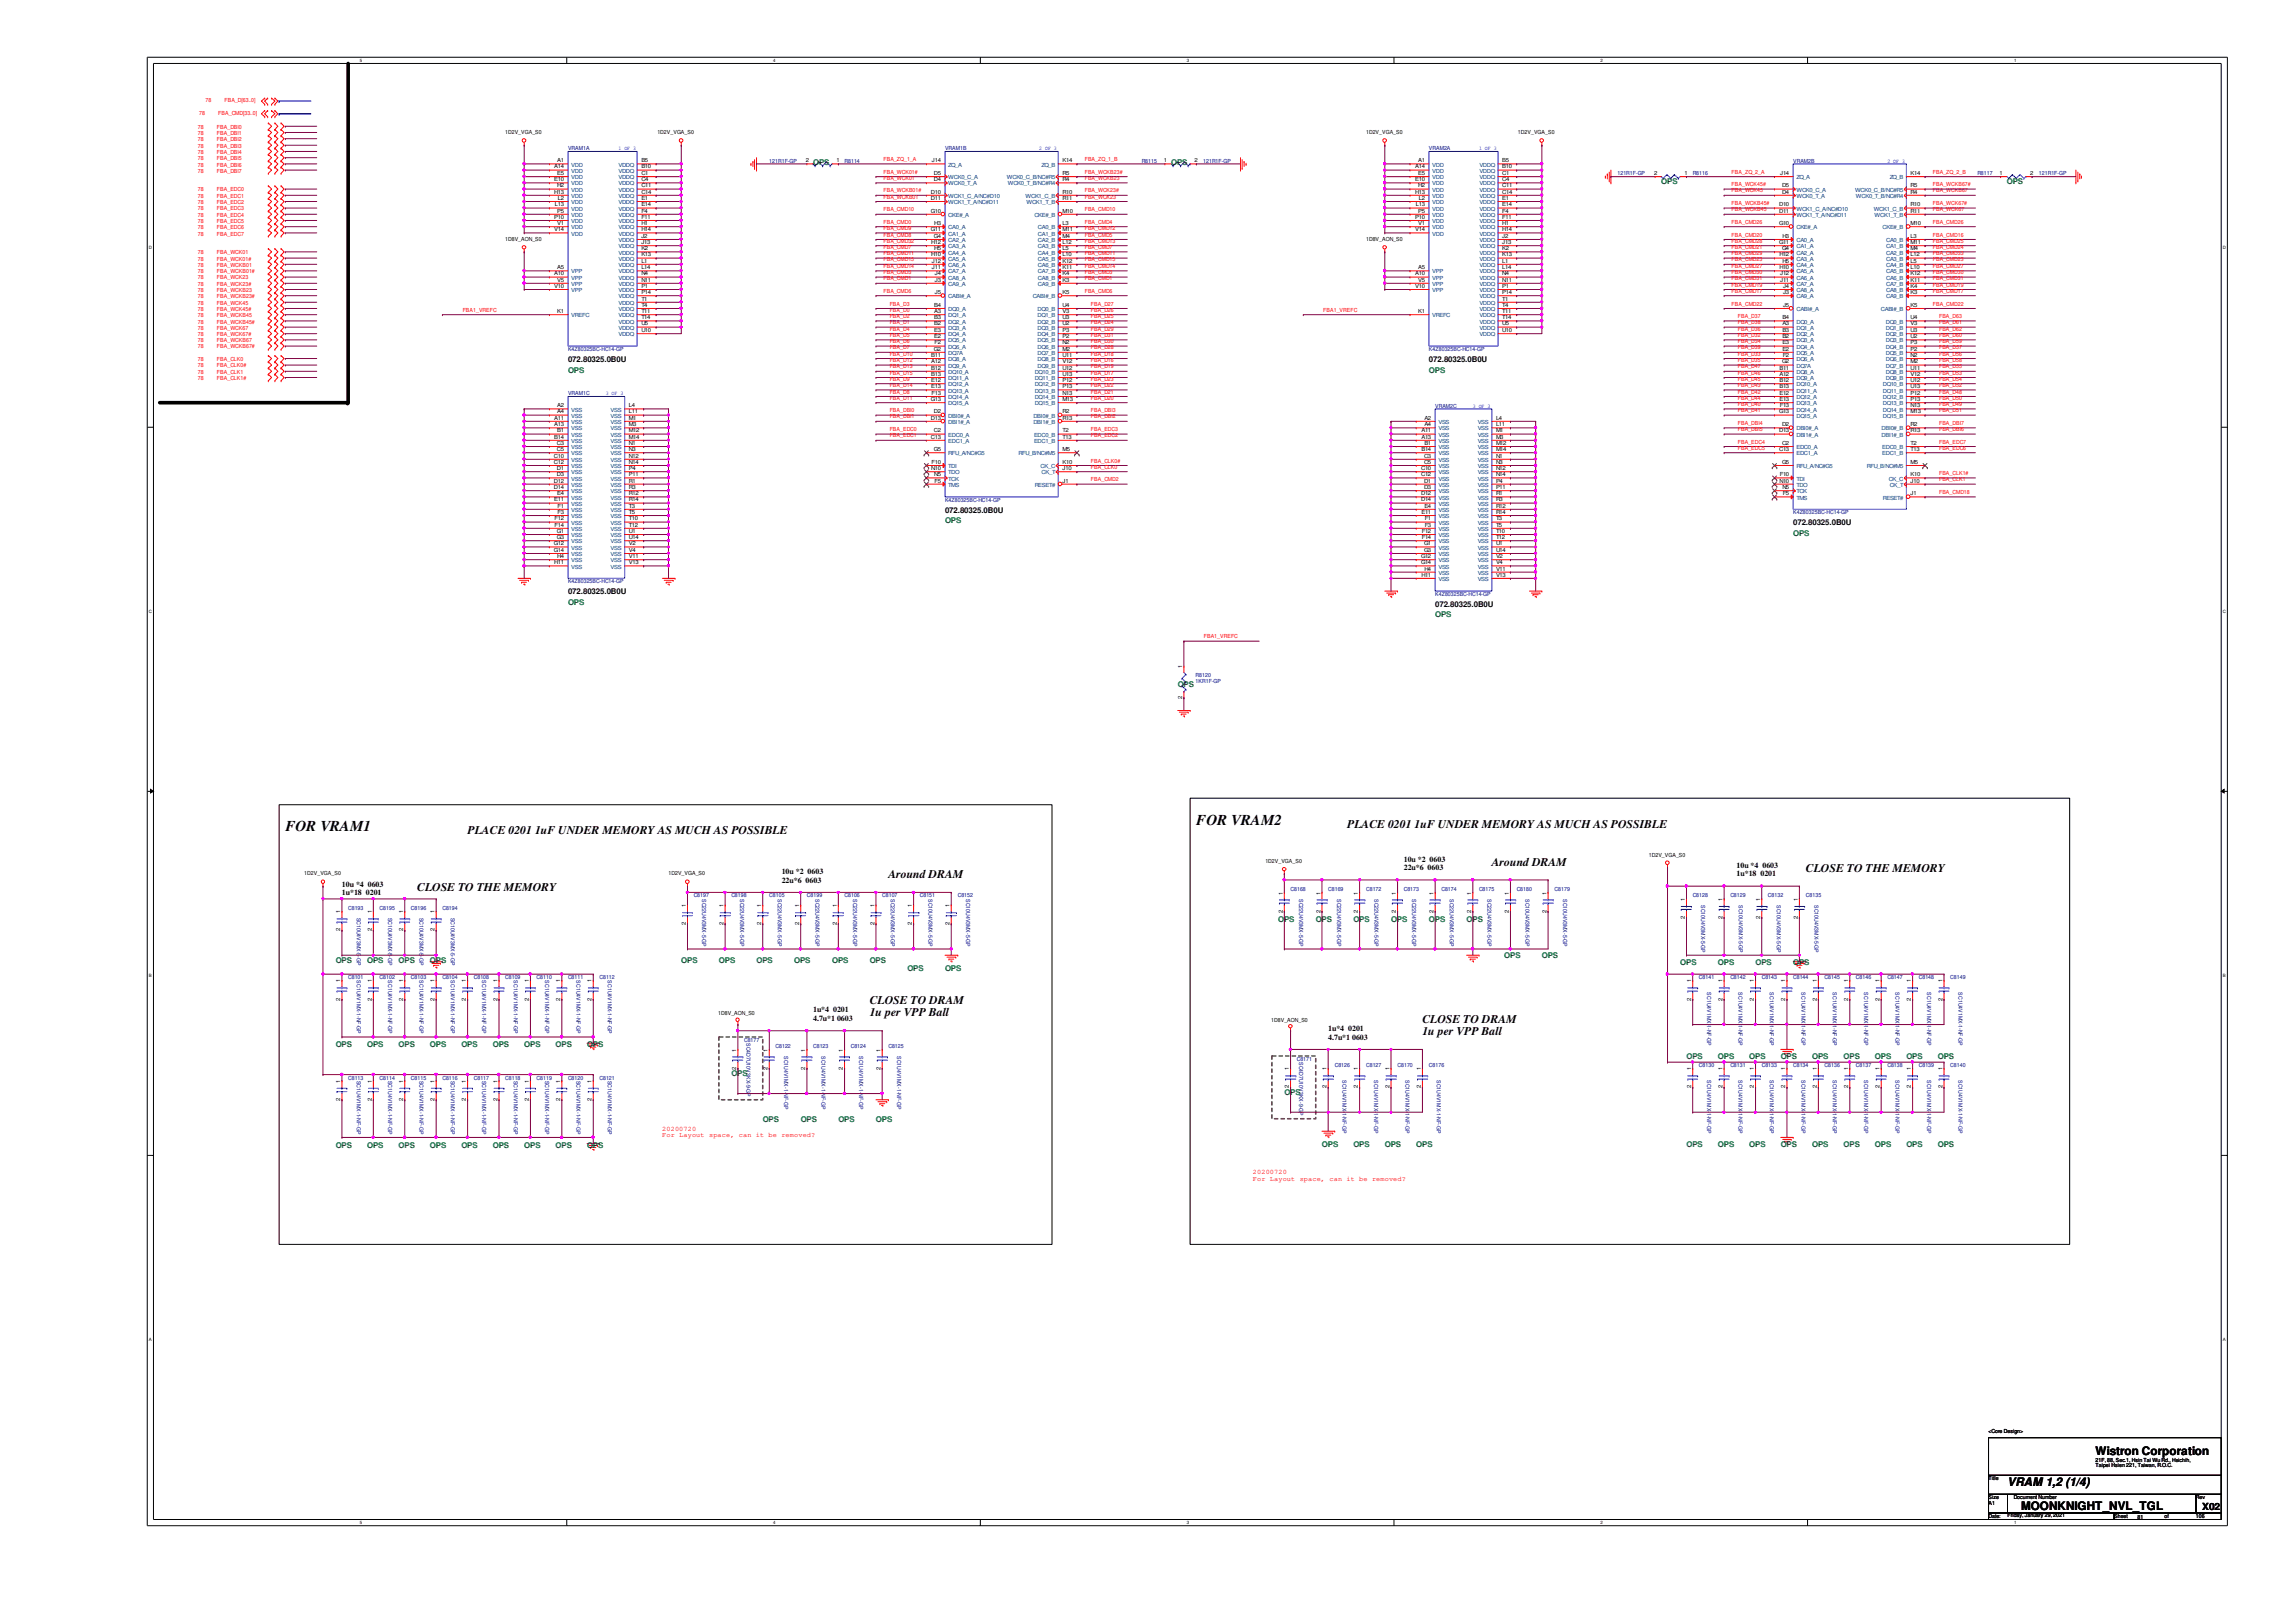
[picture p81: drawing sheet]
<svg xmlns="http://www.w3.org/2000/svg" width="297mm" height="210mm" viewBox="0 0 297 210" stroke-linecap="round" stroke-linejoin="round" font-family="sans-serif">
<defs><g id="words">
<g font-size="1.9">
<text x="36.9" y="107.5">FOR VRAM1</text>
<text x="154.8" y="106.7">FOR VRAM2</text>
</g>
<g font-size="1.5">
<text x="60.5" y="107.9">PLACE 0201 1uF UNDER MEMORY AS MUCH AS POSSIBLE</text>
<text x="174.3" y="107.1">PLACE 0201 1uF UNDER MEMORY AS MUCH AS POSSIBLE</text>
<text x="114.9" y="113.7">Around DRAM</text>
<text x="193" y="112">Around DRAM</text>
<text x="233.6" y="112.8">CLOSE TO THE MEMORY</text>
<text x="54" y="115.3">CLOSE TO THE MEMORY</text>
<text x="112.5" y="129.9">CLOSE TO DRAM</text>
<text x="112.5" y="131.5">1u per VPP Ball</text>
<text x="184" y="132.3">CLOSE TO DRAM</text>
<text x="184" y="133.9">1u per VPP Ball</text>
<text x="271.1" y="188.3">Wistron Corporation</text>
<text x="259.7" y="192.3">VRAM 1,2 (1/4)</text>
<text x="261.5" y="195.4">MOONKNIGHT_NVL_TGL</text>
</g>
<text font-size="1.3" x="284.9" y="195.4">X02</text>
<g font-size="1" fill="#008000">
<text x="105.2" y="21.4">OPS</text>
<text x="151.5" y="21.4">OPS</text>
<text x="214.9" y="23.8">OPS</text>
<text x="259.6" y="23.8">OPS</text>
<text x="73.5" y="48.2">OPS</text>
<text x="184.9" y="48.2">OPS</text>
<text x="122.3" y="67.7">OPS</text>
<text x="232" y="69.3">OPS</text>
<text x="73.5" y="78.3">OPS</text>
<text x="185.7" y="79.9">OPS</text>
<text x="152.4" y="88.9">OPS</text>
<text x="165.4" y="119.3">OPS</text>
<text x="170.2" y="119.3">OPS</text>
<text x="175.1" y="119.3">OPS</text>
<text x="180" y="119.3">OPS</text>
<text x="184.9" y="119.3">OPS</text>
<text x="189.7" y="119.3">OPS</text>
<text x="43.4" y="124.6">OPS</text>
<text x="47.5" y="124.6">OPS</text>
<text x="51.6" y="124.6">OPS</text>
<text x="55.6" y="124.6">OPS</text>
<text x="88.1" y="124.6">OPS</text>
<text x="93" y="124.6">OPS</text>
<text x="97.9" y="124.6">OPS</text>
<text x="102.7" y="124.6">OPS</text>
<text x="107.7" y="124.6">OPS</text>
<text x="112.5" y="124.6">OPS</text>
<text x="117.4" y="125.6">OPS</text>
<text x="122.3" y="125.6">OPS</text>
<text x="194.6" y="124">OPS</text>
<text x="199.5" y="124">OPS</text>
<text x="217.4" y="124.8">OPS</text>
<text x="222.2" y="124.8">OPS</text>
<text x="227.1" y="124.8">OPS</text>
<text x="232" y="124.8">OPS</text>
<text x="43.4" y="135.5">OPS</text>
<text x="47.5" y="135.5">OPS</text>
<text x="51.6" y="135.5">OPS</text>
<text x="55.6" y="135.5">OPS</text>
<text x="59.7" y="135.5">OPS</text>
<text x="63.8" y="135.5">OPS</text>
<text x="67.8" y="135.5">OPS</text>
<text x="71.9" y="135.5">OPS</text>
<text x="75.9" y="135.5">OPS</text>
<text x="218.2" y="137">OPS</text>
<text x="222.2" y="137">OPS</text>
<text x="226.3" y="137">OPS</text>
<text x="230.4" y="137">OPS</text>
<text x="234.4" y="137">OPS</text>
<text x="238.5" y="137">OPS</text>
<text x="242.6" y="137">OPS</text>
<text x="246.6" y="137">OPS</text>
<text x="250.7" y="137">OPS</text>
<text x="94.6" y="139.2">OPS</text>
<text x="166.2" y="141.7">OPS</text>
<text x="43.4" y="148.5">OPS</text>
<text x="47.5" y="148.5">OPS</text>
<text x="51.6" y="148.5">OPS</text>
<text x="55.6" y="148.5">OPS</text>
<text x="59.7" y="148.5">OPS</text>
<text x="63.8" y="148.5">OPS</text>
<text x="67.8" y="148.5">OPS</text>
<text x="71.9" y="148.5">OPS</text>
<text x="75.9" y="148.5">OPS</text>
<text x="98.7" y="145.2">OPS</text>
<text x="103.6" y="145.2">OPS</text>
<text x="108.5" y="145.2">OPS</text>
<text x="113.3" y="145.2">OPS</text>
<text x="171" y="148.4">OPS</text>
<text x="175.1" y="148.4">OPS</text>
<text x="179.2" y="148.4">OPS</text>
<text x="183.2" y="148.4">OPS</text>
<text x="218.2" y="148.4">OPS</text>
<text x="222.2" y="148.4">OPS</text>
<text x="226.3" y="148.4">OPS</text>
<text x="230.4" y="148.4">OPS</text>
<text x="234.4" y="148.4">OPS</text>
<text x="238.5" y="148.4">OPS</text>
<text x="242.6" y="148.4">OPS</text>
<text x="246.6" y="148.4">OPS</text>
<text x="250.7" y="148.4">OPS</text>
</g>
<g font-size="1">
<text x="73.5" y="46.8">072.80325.0B0U</text>
<text x="184.9" y="46.8">072.80325.0B0U</text>
<text x="122.3" y="66.3">072.80325.0B0U</text>
<text x="232" y="67.9">072.80325.0B0U</text>
<text x="73.5" y="76.9">072.80325.0B0U</text>
<text x="185.7" y="78.5">072.80325.0B0U</text>
<text x="101.1" y="113.2">10u *2 0603</text>
<text x="181.6" y="111.5">10u *2 0603</text>
<text x="181.6" y="112.6">22u*6 0603</text>
<text x="224.7" y="112.3">10u *4 0603</text>
<text x="224.7" y="113.4">1u*18 0201</text>
<text x="44.2" y="114.8">10u *4 0603</text>
<text x="44.2" y="115.8">1u*18 0201</text>
<text x="101.1" y="114.2">22u*6 0603</text>
<text x="105.2" y="131">1u*4 0201</text>
<text x="105.2" y="132.1">4.7u*1 0603</text>
<text x="171.8" y="133.5">1u*4 0201</text>
<text x="171.8" y="134.5">4.7u*1 0603</text>
</g>
<g font-size=".9" fill="#f00">
<text x="85.7" y="146.3">20200720</text>
<text x="85.7" y="147.2">For Layout space, can it be removed?</text>
<text x="162.1" y="152">20200720</text>
<text x="162.1" y="152.9">For Layout space, can it be removed?</text>
</g>
<g font-size=".7" fill="#f00">
<text x="25.6" y="16.6">78</text>
<text x="25.6" y="17.5">78</text>
<text x="25.8" y="14.9">78</text>
<text x="26.6" y="13.2">78</text>
<text x="28.1" y="16.6">FBA_DBI0</text>
<text x="28.1" y="17.5">FBA_DBI1</text>
<text x="28.2" y="14.9">FBA_CMD[33..0]</text>
<text x="29" y="13.2">FBA_D[63..0]</text>
<text x="25.6" y="18.3">78</text>
<text x="25.6" y="19.1">78</text>
<text x="25.6" y="19.9">78</text>
<text x="25.6" y="20.7">78</text>
<text x="25.6" y="21.5">78</text>
<text x="25.6" y="22.4">78</text>
<text x="28.1" y="18.3">FBA_DBI2</text>
<text x="28.1" y="19.1">FBA_DBI3</text>
<text x="28.1" y="19.9">FBA_DBI4</text>
<text x="28.1" y="20.7">FBA_DBI5</text>
<text x="28.1" y="21.5">FBA_DBI6</text>
<text x="28.1" y="22.4">FBA_DBI7</text>
<text x="114.3" y="20.8">FBA_ZQ_1_A</text>
<text x="114.3" y="22.5">FBA_WCK01#</text>
<text x="114.3" y="23.3">FBA_WCK01</text>
<text x="140.3" y="23.3">FBA_WCKB23</text>
<text x="140.3" y="22.5">FBA_WCKB23#</text>
<text x="140.3" y="20.8">FBA_ZQ_1_B</text>
<text x="224" y="22.5">FBA_ZQ_2_A</text>
<text x="250.1" y="22.5">FBA_ZQ_2_B</text>
<text x="25.6" y="24.8">78</text>
<text x="25.6" y="25.6">78</text>
<text x="25.6" y="26.4">78</text>
<text x="25.6" y="27.2">78</text>
<text x="25.6" y="28">78</text>
<text x="25.6" y="28.8">78</text>
<text x="25.6" y="29.7">78</text>
<text x="28.1" y="24.8">FBA_EDC0</text>
<text x="28.1" y="25.6">FBA_EDC1</text>
<text x="28.1" y="26.4">FBA_EDC2</text>
<text x="28.1" y="27.2">FBA_EDC3</text>
<text x="28.1" y="28">FBA_EDC4</text>
<text x="28.1" y="28.8">FBA_EDC5</text>
<text x="28.1" y="29.7">FBA_EDC6</text>
<text x="114.3" y="29">FBA_CMD0</text>
<text x="114.3" y="29.8">FBA_CMD9</text>
<text x="114.3" y="27.3">FBA_CMD10</text>
<text x="114.3" y="24.9">FBA_WCKB01#</text>
<text x="114.3" y="25.7">FBA_WCKB01</text>
<text x="140.3" y="24.9">FBA_WCK23#</text>
<text x="140.3" y="25.7">FBA_WCK23</text>
<text x="140.3" y="29">FBA_CMD4</text>
<text x="140.3" y="29.8">FBA_CMD12</text>
<text x="140.3" y="27.3">FBA_CMD10</text>
<text x="224" y="24.1">FBA_WCK45#</text>
<text x="224" y="24.9">FBA_WCK45</text>
<text x="224" y="26.5">FBA_WCKB45#</text>
<text x="224" y="27.3">FBA_WCKB45</text>
<text x="224" y="29">FBA_CMD26</text>
<text x="250.1" y="24.9">FBA_WCKB67</text>
<text x="250.1" y="24.1">FBA_WCKB67#</text>
<text x="250.1" y="26.5">FBA_WCK67#</text>
<text x="250.1" y="27.3">FBA_WCK67</text>
<text x="250.1" y="29">FBA_CMD26</text>
<text x="25.6" y="30.5">78</text>
<text x="25.6" y="32.9">78</text>
<text x="25.6" y="33.7">78</text>
<text x="25.6" y="34.5">78</text>
<text x="25.6" y="35.3">78</text>
<text x="28.1" y="30.5">FBA_EDC7</text>
<text x="28.1" y="32.9">FBA_WCK01</text>
<text x="28.1" y="33.7">FBA_WCK01#</text>
<text x="28.1" y="34.5">FBA_WCKB01</text>
<text x="28.1" y="35.3">FBA_WCKB01#</text>
<text x="114.3" y="30.6">FBA_CMD8</text>
<text x="114.3" y="31.4">FBA_CMD32</text>
<text x="114.3" y="32.2">FBA_CMD7</text>
<text x="114.3" y="33">FBA_CMD11</text>
<text x="114.3" y="33.8">FBA_CMD15</text>
<text x="114.3" y="34.7">FBA_CMD14</text>
<text x="114.3" y="35.5">FBA_CMD3</text>
<text x="140.3" y="30.6">FBA_CMD5</text>
<text x="140.3" y="31.4">FBA_CMD13</text>
<text x="140.3" y="32.2">FBA_CMD7</text>
<text x="140.3" y="33">FBA_CMD11</text>
<text x="140.3" y="33.8">FBA_CMD15</text>
<text x="140.3" y="34.7">FBA_CMD14</text>
<text x="140.3" y="35.5">FBA_CMD3</text>
<text x="224" y="30.6">FBA_CMD20</text>
<text x="224" y="31.4">FBA_CMD28</text>
<text x="224" y="32.2">FBA_CMD21</text>
<text x="224" y="33">FBA_CMD29</text>
<text x="224" y="33.8">FBA_CMD23</text>
<text x="224" y="34.7">FBA_CMD27</text>
<text x="224" y="35.5">FBA_CMD30</text>
<text x="250.1" y="30.6">FBA_CMD16</text>
<text x="250.1" y="31.4">FBA_CMD25</text>
<text x="250.1" y="32.2">FBA_CMD24</text>
<text x="250.1" y="33">FBA_CMD33</text>
<text x="250.1" y="33.8">FBA_CMD23</text>
<text x="250.1" y="34.7">FBA_CMD27</text>
<text x="250.1" y="35.5">FBA_CMD30</text>
<text x="25.6" y="36.2">78</text>
<text x="25.6" y="37">78</text>
<text x="25.6" y="39.4">78</text>
<text x="25.6" y="40.2">78</text>
<text x="25.6" y="37.8">78</text>
<text x="25.6" y="38.6">78</text>
<text x="25.6" y="41">78</text>
<text x="25.6" y="41.9">78</text>
<text x="28.1" y="36.2">FBA_WCK23</text>
<text x="28.1" y="37">FBA_WCK23#</text>
<text x="28.1" y="39.4">FBA_WCK45</text>
<text x="28.1" y="40.2">FBA_WCK45#</text>
<text x="28.1" y="37.8">FBA_WCKB23</text>
<text x="28.1" y="38.6">FBA_WCKB23#</text>
<text x="28.1" y="41">FBA_WCKB45</text>
<text x="28.1" y="41.9">FBA_WCKB45#</text>
<text x="59.9" y="40.3">FBA1_VREFC</text>
<text x="114.3" y="36.3">FBA_CMD1</text>
<text x="114.3" y="37.9">FBA_CMD6</text>
<text x="115.1" y="40.3">FBA_D0</text>
<text x="115.1" y="42">FBA_D1</text>
<text x="115.1" y="41.1">FBA_D2</text>
<text x="115.1" y="39.5">FBA_D3</text>
<text x="140.3" y="36.3">FBA_CMD1</text>
<text x="140.3" y="37.9">FBA_CMD6</text>
<text x="141.1" y="39.5">FBA_D27</text>
<text x="141.1" y="40.3">FBA_D26</text>
<text x="141.1" y="41.1">FBA_D25</text>
<text x="141.1" y="42">FBA_D24</text>
<text x="171.2" y="40.3">FBA1_VREFC</text>
<text x="224" y="36.3">FBA_CMD31</text>
<text x="224" y="37.1">FBA_CMD19</text>
<text x="224" y="37.9">FBA_CMD17</text>
<text x="224" y="39.5">FBA_CMD22</text>
<text x="224.8" y="41.1">FBA_D37</text>
<text x="224.8" y="42">FBA_D38</text>
<text x="250.1" y="36.3">FBA_CMD31</text>
<text x="250.1" y="37.1">FBA_CMD19</text>
<text x="250.1" y="37.9">FBA_CMD17</text>
<text x="250.1" y="39.5">FBA_CMD22</text>
<text x="250.9" y="41.1">FBA_D63</text>
<text x="250.9" y="42">FBA_D61</text>
<text x="25.6" y="42.7">78</text>
<text x="25.6" y="43.5">78</text>
<text x="25.6" y="46.7">78</text>
<text x="25.6" y="47.5">78</text>
<text x="25.6" y="44.3">78</text>
<text x="25.6" y="45.1">78</text>
<text x="28.1" y="42.7">FBA_WCK67</text>
<text x="28.1" y="43.5">FBA_WCK67#</text>
<text x="28.1" y="46.7">FBA_CLK0</text>
<text x="28.1" y="47.5">FBA_CLK0#</text>
<text x="28.1" y="44.3">FBA_WCKB67</text>
<text x="28.1" y="45.1">FBA_WCKB67#</text>
<text x="115.1" y="42.8">FBA_D4</text>
<text x="115.1" y="43.6">FBA_D5</text>
<text x="115.1" y="44.4">FBA_D6</text>
<text x="115.1" y="45.2">FBA_D7</text>
<text x="115.1" y="46">FBA_D10</text>
<text x="115.1" y="46.9">FBA_D12</text>
<text x="115.1" y="47.7">FBA_D13</text>
<text x="141.1" y="42.8">FBA_D29</text>
<text x="141.1" y="43.6">FBA_D31</text>
<text x="141.1" y="44.4">FBA_D30</text>
<text x="141.1" y="45.2">FBA_D28</text>
<text x="141.1" y="46">FBA_D18</text>
<text x="141.1" y="46.9">FBA_D16</text>
<text x="141.1" y="47.7">FBA_D19</text>
<text x="224.8" y="42.8">FBA_D36</text>
<text x="224.8" y="43.6">FBA_D32</text>
<text x="224.8" y="44.4">FBA_D34</text>
<text x="224.8" y="45.2">FBA_D39</text>
<text x="224.8" y="46">FBA_D33</text>
<text x="224.8" y="46.9">FBA_D35</text>
<text x="224.8" y="47.7">FBA_D47</text>
<text x="250.9" y="42.8">FBA_D62</text>
<text x="250.9" y="43.6">FBA_D60</text>
<text x="250.9" y="44.4">FBA_D59</text>
<text x="250.9" y="45.2">FBA_D57</text>
<text x="250.9" y="46">FBA_D56</text>
<text x="250.9" y="46.9">FBA_D58</text>
<text x="250.9" y="47.7">FBA_D55</text>
<text x="25.6" y="48.3">78</text>
<text x="25.6" y="49.1">78</text>
<text x="28.1" y="48.3">FBA_CLK1</text>
<text x="28.1" y="49.1">FBA_CLK1#</text>
<text x="115.1" y="51.7">FBA_D11</text>
<text x="115.1" y="50.1">FBA_D14</text>
<text x="115.1" y="48.5">FBA_D15</text>
<text x="115.1" y="50.9">FBA_D8</text>
<text x="115.1" y="49.3">FBA_D9</text>
<text x="115.1" y="53.3">FBA_DBI0</text>
<text x="141.1" y="48.5">FBA_D17</text>
<text x="141.1" y="49.3">FBA_D23</text>
<text x="141.1" y="50.1">FBA_D22</text>
<text x="141.1" y="50.9">FBA_D21</text>
<text x="141.1" y="51.7">FBA_D20</text>
<text x="141.1" y="53.3">FBA_DBI3</text>
<text x="224.8" y="48.5">FBA_D46</text>
<text x="224.8" y="49.3">FBA_D45</text>
<text x="224.8" y="50.1">FBA_D43</text>
<text x="224.8" y="50.9">FBA_D42</text>
<text x="224.8" y="51.7">FBA_D44</text>
<text x="224.8" y="52.5">FBA_D40</text>
<text x="224.8" y="53.3">FBA_D41</text>
<text x="250.9" y="48.5">FBA_D53</text>
<text x="250.9" y="49.3">FBA_D54</text>
<text x="250.9" y="50.1">FBA_D52</text>
<text x="250.9" y="50.9">FBA_D48</text>
<text x="250.9" y="51.7">FBA_D50</text>
<text x="250.9" y="52.5">FBA_D49</text>
<text x="250.9" y="53.3">FBA_D51</text>
<text x="115.1" y="55.8">FBA_EDC0</text>
<text x="115.1" y="54.1">FBA_DBI1</text>
<text x="115.1" y="56.6">FBA_EDC1</text>
<text x="141.1" y="59.9">FBA_CLK0#</text>
<text x="141.1" y="55.8">FBA_EDC3</text>
<text x="141.1" y="54.1">FBA_DBI2</text>
<text x="141.1" y="56.6">FBA_EDC2</text>
<text x="224.8" y="55">FBA_DBI4</text>
<text x="224.8" y="57.4">FBA_EDC4</text>
<text x="224.8" y="55.8">FBA_DBI5</text>
<text x="224.8" y="58.2">FBA_EDC5</text>
<text x="250.9" y="55">FBA_DBI7</text>
<text x="250.9" y="55.8">FBA_DBI6</text>
<text x="250.9" y="57.4">FBA_EDC7</text>
<text x="250.9" y="58.2">FBA_EDC6</text>
<text x="141.1" y="60.7">FBA_CLK0</text>
<text x="141.1" y="62.3">FBA_CMD2</text>
<text x="250.9" y="61.5">FBA_CLK1#</text>
<text x="250.9" y="62.3">FBA_CLK1</text>
<text x="250.9" y="63.9">FBA_CMD18</text>
<text x="155.7" y="82.6">FBA1_VREFC</text>
</g>
<g font-size=".7">
<text x="65.4" y="17.4">1D2V_VGA_S0</text>
<text x="85" y="17.4">1D2V_VGA_S0</text>
<text x="176.7" y="17.4">1D2V_VGA_S0</text>
<text x="196.4" y="17.4">1D2V_VGA_S0</text>
<text x="71.7" y="21.8">A14</text>
<text x="71.7" y="23.5">E10</text>
<text x="72.1" y="21">A1</text>
<text x="72.1" y="22.6">E5</text>
<text x="83" y="21">B5</text>
<text x="83" y="21.8">B10</text>
<text x="83" y="22.6">C1</text>
<text x="83" y="23.5">C4</text>
<text x="104.3" y="21">2</text>
<text x="108.2" y="21">1</text>
<text x="120.6" y="21">J14</text>
<text x="120.8" y="22.6">D5</text>
<text x="120.8" y="23.5">D4</text>
<text x="137.5" y="21">K14</text>
<text x="137.5" y="22.6">R5</text>
<text x="137.5" y="23.5">R4</text>
<text x="150.6" y="21">1</text>
<text x="154.5" y="21">2</text>
<text x="183.1" y="21.8">A14</text>
<text x="183.1" y="23.5">E10</text>
<text x="183.5" y="21">A1</text>
<text x="183.5" y="22.6">E5</text>
<text x="194.4" y="21">B5</text>
<text x="194.4" y="21.8">B10</text>
<text x="194.4" y="22.6">C1</text>
<text x="194.4" y="23.5">C4</text>
<text x="214" y="22.6">2</text>
<text x="217.9" y="22.6">1</text>
<text x="230.3" y="22.6">J14</text>
<text x="247.2" y="22.6">K14</text>
<text x="258.7" y="22.6">1</text>
<text x="262.6" y="22.6">2</text>
<text x="71.7" y="25.1">H13</text>
<text x="71.7" y="28.3">P10</text>
<text x="71.7" y="29.9">V14</text>
<text x="71.8" y="26.7">L13</text>
<text x="72.1" y="24.3">H2</text>
<text x="72.1" y="27.5">P5</text>
<text x="72.1" y="29.1">V1</text>
<text x="72.2" y="25.9">L2</text>
<text x="83" y="24.3">C11</text>
<text x="83" y="25.1">C14</text>
<text x="83" y="25.9">E1</text>
<text x="83" y="26.7">E14</text>
<text x="83" y="27.5">F4</text>
<text x="83" y="28.3">F11</text>
<text x="83" y="29.1">H1</text>
<text x="83" y="29.9">H14</text>
<text x="120.4" y="29.9">G11</text>
<text x="120.4" y="27.5">G10</text>
<text x="120.4" y="25.1">D10</text>
<text x="120.4" y="25.9">D11</text>
<text x="120.9" y="29.1">H3</text>
<text x="137.5" y="29.1">L3</text>
<text x="137.5" y="29.9">M11</text>
<text x="137.5" y="27.5">M10</text>
<text x="137.5" y="25.1">R10</text>
<text x="137.5" y="25.9">R11</text>
<text x="183.1" y="25.1">H13</text>
<text x="183.1" y="28.3">P10</text>
<text x="183.1" y="29.9">V14</text>
<text x="183.2" y="26.7">L13</text>
<text x="183.5" y="24.3">H2</text>
<text x="183.5" y="27.5">P5</text>
<text x="183.5" y="29.1">V1</text>
<text x="183.6" y="25.9">L2</text>
<text x="194.4" y="24.3">C11</text>
<text x="194.4" y="25.1">C14</text>
<text x="194.4" y="25.9">E1</text>
<text x="194.4" y="26.7">E14</text>
<text x="194.4" y="27.5">F4</text>
<text x="194.4" y="28.3">F11</text>
<text x="194.4" y="29.1">H1</text>
<text x="194.4" y="29.9">H14</text>
<text x="230.2" y="29.1">G10</text>
<text x="230.2" y="26.7">D10</text>
<text x="230.2" y="27.5">D11</text>
<text x="230.5" y="24.3">D5</text>
<text x="230.5" y="25.1">D4</text>
<text x="247.2" y="29.1">M10</text>
<text x="247.2" y="26.7">R10</text>
<text x="247.2" y="27.5">R11</text>
<text x="247.2" y="24.3">R5</text>
<text x="247.2" y="25.1">R4</text>
<text x="65.4" y="31.2">1D8V_AON_S0</text>
<text x="71.7" y="35.6">A10</text>
<text x="72.1" y="34.8">A5</text>
<text x="83" y="30.8">J2</text>
<text x="83" y="31.6">J13</text>
<text x="83" y="32.4">K2</text>
<text x="83" y="33.2">K13</text>
<text x="83" y="34">L1</text>
<text x="83" y="34.8">L14</text>
<text x="83" y="35.6">N4</text>
<text x="120.5" y="31.6">H12</text>
<text x="120.5" y="33.2">H10</text>
<text x="120.6" y="34">J12</text>
<text x="120.6" y="34.8">J11</text>
<text x="120.8" y="30.8">G4</text>
<text x="120.9" y="32.4">H5</text>
<text x="120.9" y="35.6">J4</text>
<text x="137.5" y="30.8">M4</text>
<text x="137.5" y="31.6">L12</text>
<text x="137.5" y="32.4">L5</text>
<text x="137.5" y="33.2">L10</text>
<text x="137.5" y="34">K12</text>
<text x="137.5" y="34.8">K11</text>
<text x="137.5" y="35.6">K4</text>
<text x="176.7" y="31.2">1D8V_AON_S0</text>
<text x="183.1" y="35.6">A10</text>
<text x="183.5" y="34.8">A5</text>
<text x="194.4" y="30.8">J2</text>
<text x="194.4" y="31.6">J13</text>
<text x="194.4" y="32.4">K2</text>
<text x="194.4" y="33.2">K13</text>
<text x="194.4" y="34">L1</text>
<text x="194.4" y="34.8">L14</text>
<text x="194.4" y="35.6">N4</text>
<text x="230.2" y="31.6">G11</text>
<text x="230.2" y="33.2">H12</text>
<text x="230.2" y="34.8">H10</text>
<text x="230.3" y="35.6">J12</text>
<text x="230.5" y="32.4">G4</text>
<text x="230.6" y="30.8">H3</text>
<text x="230.6" y="34">H5</text>
<text x="247.2" y="30.8">L3</text>
<text x="247.2" y="31.6">M11</text>
<text x="247.2" y="32.4">M4</text>
<text x="247.2" y="33.2">L12</text>
<text x="247.2" y="34">L5</text>
<text x="247.2" y="34.8">L10</text>
<text x="247.2" y="35.6">K12</text>
<text x="71.7" y="37.3">V10</text>
<text x="72.1" y="36.4">V5</text>
<text x="72.1" y="40.5">K1</text>
<text x="83" y="36.4">N11</text>
<text x="83" y="37.3">P1</text>
<text x="83" y="38.1">P14</text>
<text x="83" y="38.9">T1</text>
<text x="83" y="39.7">T4</text>
<text x="83" y="40.5">T11</text>
<text x="83" y="41.3">T14</text>
<text x="120.9" y="39.7">B4</text>
<text x="120.9" y="40.5">A3</text>
<text x="120.9" y="41.3">B3</text>
<text x="120.9" y="36.4">J3</text>
<text x="120.9" y="38.1">J5</text>
<text x="137.5" y="38.1">K5</text>
<text x="137.5" y="36.4">K3</text>
<text x="137.5" y="39.7">U4</text>
<text x="137.5" y="40.5">V3</text>
<text x="137.5" y="41.3">U3</text>
<text x="183.1" y="37.3">V10</text>
<text x="183.5" y="36.4">V5</text>
<text x="183.5" y="40.5">K1</text>
<text x="194.4" y="36.4">N11</text>
<text x="194.4" y="37.3">P1</text>
<text x="194.4" y="38.1">P14</text>
<text x="194.4" y="38.9">T1</text>
<text x="194.4" y="39.7">T4</text>
<text x="194.4" y="40.5">T11</text>
<text x="194.4" y="41.3">T14</text>
<text x="230.3" y="36.4">J11</text>
<text x="230.6" y="41.3">B4</text>
<text x="230.7" y="37.3">J4</text>
<text x="230.7" y="38.1">J3</text>
<text x="230.7" y="39.7">J5</text>
<text x="247.2" y="39.7">K5</text>
<text x="247.2" y="36.4">K11</text>
<text x="247.2" y="37.3">K4</text>
<text x="247.2" y="38.1">K3</text>
<text x="247.2" y="41.3">U4</text>
<text x="83" y="42.1">U5</text>
<text x="83" y="43">U10</text>
<text x="120.5" y="46.2">B11</text>
<text x="120.5" y="47">A12</text>
<text x="120.5" y="47.8">B12</text>
<text x="120.8" y="45.4">G2</text>
<text x="120.9" y="42.1">B2</text>
<text x="120.9" y="43">E3</text>
<text x="120.9" y="43.8">E2</text>
<text x="120.9" y="44.6">F2</text>
<text x="137.5" y="42.1">U2</text>
<text x="137.5" y="43">P3</text>
<text x="137.5" y="43.8">P2</text>
<text x="137.5" y="44.6">N2</text>
<text x="137.5" y="45.4">M2</text>
<text x="137.5" y="46.2">U11</text>
<text x="137.5" y="47">V12</text>
<text x="137.5" y="47.8">U12</text>
<text x="194.4" y="42.1">U5</text>
<text x="194.4" y="43">U10</text>
<text x="230.2" y="47.8">B11</text>
<text x="230.5" y="47">G2</text>
<text x="230.6" y="42.1">A3</text>
<text x="230.6" y="43">B3</text>
<text x="230.6" y="43.8">B2</text>
<text x="230.6" y="44.6">E3</text>
<text x="230.6" y="45.4">E2</text>
<text x="230.6" y="46.2">F2</text>
<text x="247.2" y="42.1">V3</text>
<text x="247.2" y="43">U3</text>
<text x="247.2" y="43.8">U2</text>
<text x="247.2" y="44.6">P3</text>
<text x="247.2" y="45.4">P2</text>
<text x="247.2" y="46.2">N2</text>
<text x="247.2" y="47">M2</text>
<text x="247.2" y="47.8">U11</text>
<text x="72.1" y="52.7">A2</text>
<text x="72.1" y="53.5">A4</text>
<text x="81.4" y="53.5">L11</text>
<text x="81.4" y="52.7">L4</text>
<text x="120.4" y="51.9">G13</text>
<text x="120.5" y="48.6">B13</text>
<text x="120.5" y="49.4">E12</text>
<text x="120.5" y="50.2">E13</text>
<text x="120.5" y="51.1">F13</text>
<text x="120.8" y="53.5">D2</text>
<text x="137.5" y="48.6">U13</text>
<text x="137.5" y="49.4">P12</text>
<text x="137.5" y="50.2">P13</text>
<text x="137.5" y="51.1">N13</text>
<text x="137.5" y="51.9">M13</text>
<text x="137.5" y="53.5">R2</text>
<text x="230.2" y="53.5">G13</text>
<text x="230.2" y="48.6">A12</text>
<text x="230.2" y="49.4">B12</text>
<text x="230.2" y="50.2">B13</text>
<text x="230.2" y="51.1">E12</text>
<text x="230.2" y="51.9">E13</text>
<text x="230.3" y="52.7">F13</text>
<text x="247.2" y="48.6">V12</text>
<text x="247.2" y="49.4">U12</text>
<text x="247.2" y="50.2">U13</text>
<text x="247.2" y="51.1">P12</text>
<text x="247.2" y="51.9">P13</text>
<text x="247.2" y="52.7">N13</text>
<text x="247.2" y="53.5">M13</text>
<text x="71.7" y="59.2">C10</text>
<text x="71.7" y="54.3">A11</text>
<text x="71.7" y="55.2">A13</text>
<text x="71.7" y="56.8">B14</text>
<text x="72.1" y="57.6">C3</text>
<text x="72.1" y="58.4">C5</text>
<text x="72.1" y="56">B1</text>
<text x="81.4" y="54.3">M1</text>
<text x="81.4" y="56">M12</text>
<text x="81.4" y="56.8">M14</text>
<text x="81.4" y="55.2">M3</text>
<text x="81.4" y="57.6">N1</text>
<text x="81.4" y="59.2">N12</text>
<text x="81.4" y="58.4">N3</text>
<text x="120.4" y="54.3">D13</text>
<text x="120.4" y="56.8">C13</text>
<text x="120.8" y="58.4">G5</text>
<text x="120.8" y="56">C2</text>
<text x="137.5" y="58.4">M5</text>
<text x="137.5" y="54.3">R13</text>
<text x="137.5" y="56">T2</text>
<text x="137.5" y="56.8">T13</text>
<text x="183.9" y="56">A11</text>
<text x="183.9" y="56.8">A13</text>
<text x="183.9" y="58.4">B14</text>
<text x="184.2" y="59.2">C3</text>
<text x="184.3" y="54.3">A2</text>
<text x="184.3" y="55.2">A4</text>
<text x="184.3" y="57.6">B1</text>
<text x="193.5" y="55.2">L11</text>
<text x="193.5" y="54.3">L4</text>
<text x="193.5" y="56">M1</text>
<text x="193.5" y="57.6">M12</text>
<text x="193.5" y="58.4">M14</text>
<text x="193.5" y="56.8">M3</text>
<text x="193.5" y="59.2">N1</text>
<text x="230.2" y="56">D13</text>
<text x="230.2" y="58.4">C13</text>
<text x="230.5" y="55.2">D2</text>
<text x="230.5" y="57.6">C2</text>
<text x="247.2" y="55.2">R2</text>
<text x="247.2" y="56">R13</text>
<text x="247.2" y="57.6">T2</text>
<text x="247.2" y="58.4">T13</text>
<text x="71.7" y="60">C12</text>
<text x="71.7" y="62.4">D12</text>
<text x="71.7" y="63.3">D14</text>
<text x="71.7" y="64.9">E11</text>
<text x="72.1" y="60.8">D1</text>
<text x="72.1" y="61.6">D3</text>
<text x="72.1" y="64.1">E4</text>
<text x="72.1" y="65.7">F1</text>
<text x="81.4" y="60">N14</text>
<text x="81.4" y="61.6">P11</text>
<text x="81.4" y="60.8">P4</text>
<text x="81.4" y="62.4">R1</text>
<text x="81.4" y="64.1">R12</text>
<text x="81.4" y="64.9">R14</text>
<text x="81.4" y="63.3">R3</text>
<text x="81.4" y="65.7">T3</text>
<text x="120.5" y="60.8">N10</text>
<text x="120.5" y="60">F10</text>
<text x="120.9" y="61.6">N5</text>
<text x="120.9" y="62.4">F5</text>
<text x="137.5" y="60">K10</text>
<text x="137.5" y="60.8">J10</text>
<text x="137.5" y="62.4">J1</text>
<text x="183.9" y="60.8">C10</text>
<text x="183.9" y="61.6">C12</text>
<text x="183.9" y="64.1">D12</text>
<text x="183.9" y="64.9">D14</text>
<text x="184.2" y="60">C5</text>
<text x="184.2" y="62.4">D1</text>
<text x="184.2" y="63.3">D3</text>
<text x="184.3" y="65.7">E4</text>
<text x="193.5" y="60.8">N12</text>
<text x="193.5" y="61.6">N14</text>
<text x="193.5" y="63.3">P11</text>
<text x="193.5" y="62.4">P4</text>
<text x="193.5" y="64.1">R1</text>
<text x="193.5" y="65.7">R12</text>
<text x="193.5" y="64.9">R3</text>
<text x="193.5" y="60">N3</text>
<text x="230.2" y="62.4">N10</text>
<text x="230.3" y="61.6">F10</text>
<text x="230.5" y="60">G5</text>
<text x="230.6" y="63.3">N5</text>
<text x="230.6" y="64.1">F5</text>
<text x="247.2" y="60">M5</text>
<text x="247.2" y="61.6">K10</text>
<text x="247.2" y="62.4">J10</text>
<text x="247.2" y="64.1">J1</text>
<text x="71.7" y="70.6">G12</text>
<text x="71.7" y="71.4">G14</text>
<text x="71.8" y="67.4">F12</text>
<text x="71.8" y="68.2">F14</text>
<text x="72.1" y="69">G1</text>
<text x="72.1" y="69.8">G3</text>
<text x="72.1" y="66.5">F3</text>
<text x="81.4" y="67.4">T10</text>
<text x="81.4" y="68.2">T12</text>
<text x="81.4" y="66.5">T5</text>
<text x="81.4" y="69">U1</text>
<text x="81.4" y="69.8">U14</text>
<text x="81.4" y="70.6">V2</text>
<text x="81.4" y="71.4">V4</text>
<text x="183.9" y="66.5">E11</text>
<text x="183.9" y="69">F12</text>
<text x="183.9" y="69.8">F14</text>
<text x="184.2" y="70.6">G1</text>
<text x="184.2" y="71.4">G3</text>
<text x="184.3" y="67.4">F1</text>
<text x="184.3" y="68.2">F3</text>
<text x="193.5" y="66.5">R14</text>
<text x="193.5" y="69">T10</text>
<text x="193.5" y="69.8">T12</text>
<text x="193.5" y="67.4">T3</text>
<text x="193.5" y="68.2">T5</text>
<text x="193.5" y="70.6">U1</text>
<text x="193.5" y="71.4">U14</text>
<text x="71.7" y="73">H11</text>
<text x="72.1" y="72.2">H4</text>
<text x="81.4" y="72.2">V11</text>
<text x="81.4" y="73">V13</text>
<text x="183.9" y="72.2">G12</text>
<text x="183.9" y="73">G14</text>
<text x="183.9" y="74.6">H11</text>
<text x="184.3" y="73.8">H4</text>
<text x="193.5" y="73.8">V11</text>
<text x="193.5" y="74.6">V13</text>
<text x="193.5" y="72.2">V2</text>
<text x="193.5" y="73">V4</text>
<text x="153" y="86.5" transform="rotate(-90 153 86.5)">1</text>
<text x="153" y="90.5" transform="rotate(-90 153 90.5)">2</text>
<text x="39.4" y="113.3">1D2V_VGA_S0</text>
<text x="86.5" y="113.3">1D2V_VGA_S0</text>
<text x="163.7" y="111.7">1D2V_VGA_S0</text>
<text x="213.3" y="110.9">1D2V_VGA_S0</text>
<text x="44" y="118.2" transform="rotate(-90 44 118.2)">1</text>
<text x="48.1" y="118.2" transform="rotate(-90 48.1 118.2)">1</text>
<text x="52.2" y="118.2" transform="rotate(-90 52.2 118.2)">1</text>
<text x="56.2" y="118.2" transform="rotate(-90 56.2 118.2)">1</text>
<text x="88.7" y="119.7" transform="rotate(-90 88.7 119.7)">2</text>
<text x="88.7" y="117.4" transform="rotate(-90 88.7 117.4)">1</text>
<text x="93.6" y="119.7" transform="rotate(-90 93.6 119.7)">2</text>
<text x="93.6" y="117.4" transform="rotate(-90 93.6 117.4)">1</text>
<text x="98.5" y="119.7" transform="rotate(-90 98.5 119.7)">2</text>
<text x="98.5" y="117.4" transform="rotate(-90 98.5 117.4)">1</text>
<text x="103.4" y="119.7" transform="rotate(-90 103.4 119.7)">2</text>
<text x="103.4" y="117.4" transform="rotate(-90 103.4 117.4)">1</text>
<text x="108.2" y="119.7" transform="rotate(-90 108.2 119.7)">2</text>
<text x="108.2" y="117.4" transform="rotate(-90 108.2 117.4)">1</text>
<text x="113.1" y="119.7" transform="rotate(-90 113.1 119.7)">2</text>
<text x="113.1" y="117.4" transform="rotate(-90 113.1 117.4)">1</text>
<text x="118" y="119.7" transform="rotate(-90 118 119.7)">2</text>
<text x="118" y="117.4" transform="rotate(-90 118 117.4)">1</text>
<text x="122.9" y="119.7" transform="rotate(-90 122.9 119.7)">2</text>
<text x="122.9" y="117.4" transform="rotate(-90 122.9 117.4)">1</text>
<text x="165.9" y="118.1" transform="rotate(-90 165.9 118.1)">2</text>
<text x="165.9" y="115.8" transform="rotate(-90 165.9 115.8)">1</text>
<text x="170.8" y="118.1" transform="rotate(-90 170.8 118.1)">2</text>
<text x="170.8" y="115.8" transform="rotate(-90 170.8 115.8)">1</text>
<text x="175.7" y="118.1" transform="rotate(-90 175.7 118.1)">2</text>
<text x="175.7" y="115.8" transform="rotate(-90 175.7 115.8)">1</text>
<text x="180.6" y="118.1" transform="rotate(-90 180.6 118.1)">2</text>
<text x="180.6" y="115.8" transform="rotate(-90 180.6 115.8)">1</text>
<text x="185.5" y="118.1" transform="rotate(-90 185.5 118.1)">2</text>
<text x="185.5" y="115.8" transform="rotate(-90 185.5 115.8)">1</text>
<text x="190.3" y="118.1" transform="rotate(-90 190.3 118.1)">2</text>
<text x="190.3" y="115.8" transform="rotate(-90 190.3 115.8)">1</text>
<text x="195.2" y="118.1" transform="rotate(-90 195.2 118.1)">2</text>
<text x="195.2" y="115.8" transform="rotate(-90 195.2 115.8)">1</text>
<text x="200.1" y="118.1" transform="rotate(-90 200.1 118.1)">2</text>
<text x="200.1" y="115.8" transform="rotate(-90 200.1 115.8)">1</text>
<text x="218" y="118.9" transform="rotate(-90 218 118.9)">2</text>
<text x="218" y="116.6" transform="rotate(-90 218 116.6)">1</text>
<text x="222.8" y="118.9" transform="rotate(-90 222.8 118.9)">2</text>
<text x="222.8" y="116.6" transform="rotate(-90 222.8 116.6)">1</text>
<text x="227.7" y="118.9" transform="rotate(-90 227.7 118.9)">2</text>
<text x="227.7" y="116.6" transform="rotate(-90 227.7 116.6)">1</text>
<text x="232.6" y="118.9" transform="rotate(-90 232.6 118.9)">2</text>
<text x="232.6" y="116.6" transform="rotate(-90 232.6 116.6)">1</text>
<text x="44" y="120.5" transform="rotate(-90 44 120.5)">2</text>
<text x="48.1" y="120.5" transform="rotate(-90 48.1 120.5)">2</text>
<text x="52.2" y="120.5" transform="rotate(-90 52.2 120.5)">2</text>
<text x="56.2" y="120.5" transform="rotate(-90 56.2 120.5)">2</text>
<text x="44" y="129.5" transform="rotate(-90 44 129.5)">2</text>
<text x="44" y="127.1" transform="rotate(-90 44 127.1)">1</text>
<text x="48.1" y="129.5" transform="rotate(-90 48.1 129.5)">2</text>
<text x="48.1" y="127.1" transform="rotate(-90 48.1 127.1)">1</text>
<text x="52.2" y="129.5" transform="rotate(-90 52.2 129.5)">2</text>
<text x="52.2" y="127.1" transform="rotate(-90 52.2 127.1)">1</text>
<text x="56.2" y="129.5" transform="rotate(-90 56.2 129.5)">2</text>
<text x="56.2" y="127.1" transform="rotate(-90 56.2 127.1)">1</text>
<text x="60.3" y="129.5" transform="rotate(-90 60.3 129.5)">2</text>
<text x="60.3" y="127.1" transform="rotate(-90 60.3 127.1)">1</text>
<text x="64.3" y="129.5" transform="rotate(-90 64.3 129.5)">2</text>
<text x="64.3" y="127.1" transform="rotate(-90 64.3 127.1)">1</text>
<text x="68.4" y="129.5" transform="rotate(-90 68.4 129.5)">2</text>
<text x="68.4" y="127.1" transform="rotate(-90 68.4 127.1)">1</text>
<text x="72.5" y="129.5" transform="rotate(-90 72.5 129.5)">2</text>
<text x="72.5" y="127.1" transform="rotate(-90 72.5 127.1)">1</text>
<text x="76.5" y="129.5" transform="rotate(-90 76.5 129.5)">2</text>
<text x="76.5" y="127.1" transform="rotate(-90 76.5 127.1)">1</text>
<text x="92.9" y="131.4">1D8V_AON_S0</text>
<text x="218.8" y="129.5" transform="rotate(-90 218.8 129.5)">2</text>
<text x="218.8" y="127.1" transform="rotate(-90 218.8 127.1)">1</text>
<text x="222.8" y="129.5" transform="rotate(-90 222.8 129.5)">2</text>
<text x="222.8" y="127.1" transform="rotate(-90 222.8 127.1)">1</text>
<text x="226.9" y="129.5" transform="rotate(-90 226.9 129.5)">2</text>
<text x="226.9" y="127.1" transform="rotate(-90 226.9 127.1)">1</text>
<text x="231" y="129.5" transform="rotate(-90 231 129.5)">2</text>
<text x="231" y="127.1" transform="rotate(-90 231 127.1)">1</text>
<text x="235" y="129.5" transform="rotate(-90 235 129.5)">2</text>
<text x="235" y="127.1" transform="rotate(-90 235 127.1)">1</text>
<text x="239.1" y="129.5" transform="rotate(-90 239.1 129.5)">2</text>
<text x="239.1" y="127.1" transform="rotate(-90 239.1 127.1)">1</text>
<text x="243.2" y="129.5" transform="rotate(-90 243.2 129.5)">2</text>
<text x="243.2" y="127.1" transform="rotate(-90 243.2 127.1)">1</text>
<text x="247.2" y="129.5" transform="rotate(-90 247.2 129.5)">2</text>
<text x="247.2" y="127.1" transform="rotate(-90 247.2 127.1)">1</text>
<text x="251.3" y="129.5" transform="rotate(-90 251.3 129.5)">2</text>
<text x="251.3" y="127.1" transform="rotate(-90 251.3 127.1)">1</text>
<text x="95.2" y="136.1" transform="rotate(-90 95.2 136.1)">1</text>
<text x="99.3" y="136.1" transform="rotate(-90 99.3 136.1)">1</text>
<text x="104.2" y="136.1" transform="rotate(-90 104.2 136.1)">1</text>
<text x="109.1" y="136.1" transform="rotate(-90 109.1 136.1)">1</text>
<text x="113.9" y="136.1" transform="rotate(-90 113.9 136.1)">1</text>
<text x="164.5" y="132.2">1D8V_AON_S0</text>
<text x="44" y="142.5" transform="rotate(-90 44 142.5)">2</text>
<text x="44" y="140.2" transform="rotate(-90 44 140.2)">1</text>
<text x="48.1" y="142.5" transform="rotate(-90 48.1 142.5)">2</text>
<text x="48.1" y="140.2" transform="rotate(-90 48.1 140.2)">1</text>
<text x="52.2" y="142.5" transform="rotate(-90 52.2 142.5)">2</text>
<text x="52.2" y="140.2" transform="rotate(-90 52.2 140.2)">1</text>
<text x="56.2" y="142.5" transform="rotate(-90 56.2 142.5)">2</text>
<text x="56.2" y="140.2" transform="rotate(-90 56.2 140.2)">1</text>
<text x="60.3" y="142.5" transform="rotate(-90 60.3 142.5)">2</text>
<text x="60.3" y="140.2" transform="rotate(-90 60.3 140.2)">1</text>
<text x="64.3" y="142.5" transform="rotate(-90 64.3 142.5)">2</text>
<text x="64.3" y="140.2" transform="rotate(-90 64.3 140.2)">1</text>
<text x="68.4" y="142.5" transform="rotate(-90 68.4 142.5)">2</text>
<text x="68.4" y="140.2" transform="rotate(-90 68.4 140.2)">1</text>
<text x="72.5" y="142.5" transform="rotate(-90 72.5 142.5)">2</text>
<text x="72.5" y="140.2" transform="rotate(-90 72.5 140.2)">1</text>
<text x="76.5" y="142.5" transform="rotate(-90 76.5 142.5)">2</text>
<text x="76.5" y="140.2" transform="rotate(-90 76.5 140.2)">1</text>
<text x="95.2" y="138.4" transform="rotate(-90 95.2 138.4)">2</text>
<text x="99.3" y="138.4" transform="rotate(-90 99.3 138.4)">2</text>
<text x="104.2" y="138.4" transform="rotate(-90 104.2 138.4)">2</text>
<text x="109.1" y="138.4" transform="rotate(-90 109.1 138.4)">2</text>
<text x="113.9" y="138.4" transform="rotate(-90 113.9 138.4)">2</text>
<text x="166.8" y="140.8" transform="rotate(-90 166.8 140.8)">2</text>
<text x="166.8" y="138.5" transform="rotate(-90 166.8 138.5)">1</text>
<text x="171.6" y="140.8" transform="rotate(-90 171.6 140.8)">2</text>
<text x="171.6" y="138.5" transform="rotate(-90 171.6 138.5)">1</text>
<text x="175.7" y="140.8" transform="rotate(-90 175.7 140.8)">2</text>
<text x="175.7" y="138.5" transform="rotate(-90 175.7 138.5)">1</text>
<text x="179.7" y="140.8" transform="rotate(-90 179.7 140.8)">2</text>
<text x="179.7" y="138.5" transform="rotate(-90 179.7 138.5)">1</text>
<text x="183.8" y="140.8" transform="rotate(-90 183.8 140.8)">2</text>
<text x="183.8" y="138.5" transform="rotate(-90 183.8 138.5)">1</text>
<text x="218.8" y="140.8" transform="rotate(-90 218.8 140.8)">2</text>
<text x="218.8" y="138.5" transform="rotate(-90 218.8 138.5)">1</text>
<text x="222.8" y="140.8" transform="rotate(-90 222.8 140.8)">2</text>
<text x="222.8" y="138.5" transform="rotate(-90 222.8 138.5)">1</text>
<text x="226.9" y="140.8" transform="rotate(-90 226.9 140.8)">2</text>
<text x="226.9" y="138.5" transform="rotate(-90 226.9 138.5)">1</text>
<text x="231" y="140.8" transform="rotate(-90 231 140.8)">2</text>
<text x="231" y="138.5" transform="rotate(-90 231 138.5)">1</text>
<text x="235" y="140.8" transform="rotate(-90 235 140.8)">2</text>
<text x="235" y="138.5" transform="rotate(-90 235 138.5)">1</text>
<text x="239.1" y="140.8" transform="rotate(-90 239.1 140.8)">2</text>
<text x="239.1" y="138.5" transform="rotate(-90 239.1 138.5)">1</text>
<text x="243.2" y="140.8" transform="rotate(-90 243.2 140.8)">2</text>
<text x="243.2" y="138.5" transform="rotate(-90 243.2 138.5)">1</text>
<text x="247.2" y="140.8" transform="rotate(-90 247.2 140.8)">2</text>
<text x="247.2" y="138.5" transform="rotate(-90 247.2 138.5)">1</text>
<text x="251.3" y="140.8" transform="rotate(-90 251.3 140.8)">2</text>
<text x="251.3" y="138.5" transform="rotate(-90 251.3 138.5)">1</text>
<text x="257.3" y="185.5">&lt;Core Design&gt;</text>
<text x="257.3" y="191.6">Title</text>
<text x="271.1" y="189.1">21F, 88, Sec.1, Hsin Tai Wu Rd., Hsichih,</text>
<text x="271.1" y="189.9">Taipei Hsien 221, Taiwan, R.O.C.</text>
<text x="257.3" y="194">Size</text>
<text x="257.3" y="196.4">Date:</text>
<text x="257.3" y="194.8">A1</text>
<text x="259.7" y="196.3">Friday, January 29, 2021</text>
<text x="260.5" y="194">Document Number</text>
<text x="273.5" y="196.4">Sheet</text>
<text x="276.5" y="196.5">81</text>
<text x="280" y="196.4">of</text>
<text x="284.1" y="194">Rev</text>
<text x="284.1" y="196.4">106</text>
</g>
<g font-size=".7" fill="#000080">
<text x="73.5" y="19.4">VRAM1A</text>
<text x="99.5" y="21">121R1F-GP</text>
<text x="109.3" y="21">R8114</text>
<text x="122.3" y="19.4">VRAM1B</text>
<text x="147.7" y="21">R8115</text>
<text x="155.7" y="21">121R1F-GP</text>
<text x="184.9" y="19.4">VRAM2A</text>
<text x="209.3" y="22.6">121R1F-GP</text>
<text x="219" y="22.6">R8116</text>
<text x="232" y="21">VRAM2B</text>
<text x="255.8" y="22.6">R8117</text>
<text x="263.8" y="22.6">121R1F-GP</text>
<text x="73.5" y="45.4">K4Z80325BC-HC14-GP</text>
<text x="184.9" y="45.4">K4Z80325BC-HC14-GP</text>
<text x="73.5" y="51.1">VRAM1C</text>
<text x="185.7" y="52.7">VRAM2C</text>
<text x="122.3" y="64.9">K4Z80325BC-HC14-GP</text>
<text x="232" y="66.5">K4Z80325BC-HC14-GP</text>
<text x="73.5" y="75.5">K4Z80325BC-HC14-GP</text>
<text x="185.7" y="77.1">K4Z80325BC-HC14-GP</text>
<text x="154.7" y="87.7">R8120</text>
<text x="154.7" y="88.4">1KR1F-GP</text>
<text x="45" y="117.8">C8193</text>
<text x="46.1" y="118.7" transform="rotate(90 46.1 118.7)">SC10U4V3MX-5-GP</text>
<text x="49.1" y="117.8">C8195</text>
<text x="50.2" y="118.7" transform="rotate(90 50.2 118.7)">SC10U4V3MX-5-GP</text>
<text x="53.2" y="117.8">C8196</text>
<text x="54.3" y="118.7" transform="rotate(90 54.3 118.7)">SC10U4V3MX-5-GP</text>
<text x="57.2" y="117.8">C8194</text>
<text x="58.3" y="118.7" transform="rotate(90 58.3 118.7)">SC10U4V3MX-5-GP</text>
<text x="89.7" y="116.1">C8197</text>
<text x="90.8" y="116.3" transform="rotate(90 90.8 116.3)">SC22U4V3MX-5-GP</text>
<text x="94.6" y="116.1">C8198</text>
<text x="95.8" y="116.3" transform="rotate(90 95.8 116.3)">SC22U4V3MX-5-GP</text>
<text x="99.5" y="116.1">C8105</text>
<text x="100.6" y="116.3" transform="rotate(90 100.6 116.3)">SC22U4V3MX-5-GP</text>
<text x="104.4" y="116.1">C8199</text>
<text x="105.5" y="116.3" transform="rotate(90 105.5 116.3)">SC22U4V3MX-5-GP</text>
<text x="109.3" y="116.1">C8106</text>
<text x="110.4" y="116.3" transform="rotate(90 110.4 116.3)">SC22U4V3MX-5-GP</text>
<text x="114.1" y="116.1">C8107</text>
<text x="115.2" y="116.3" transform="rotate(90 115.2 116.3)">SC22U4V3MX-5-GP</text>
<text x="119" y="116.1">C8151</text>
<text x="120.1" y="116.3" transform="rotate(90 120.1 116.3)">SC10U4V3MX-5-GP</text>
<text x="123.9" y="116.1">C8152</text>
<text x="125" y="116.3" transform="rotate(90 125 116.3)">SC10U4V3MX-5-GP</text>
<text x="167" y="115.3">C8168</text>
<text x="168.1" y="116.3" transform="rotate(90 168.1 116.3)">SC22U4V3MX-5-GP</text>
<text x="171.8" y="115.3">C8169</text>
<text x="173" y="116.3" transform="rotate(90 173 116.3)">SC22U4V3MX-5-GP</text>
<text x="176.7" y="115.3">C8172</text>
<text x="177.8" y="116.3" transform="rotate(90 177.8 116.3)">SC22U4V3MX-5-GP</text>
<text x="181.6" y="115.3">C8173</text>
<text x="182.7" y="116.3" transform="rotate(90 182.7 116.3)">SC22U4V3MX-5-GP</text>
<text x="186.5" y="115.3">C8174</text>
<text x="187.6" y="116.3" transform="rotate(90 187.6 116.3)">SC22U4V3MX-5-GP</text>
<text x="191.3" y="115.3">C8175</text>
<text x="192.4" y="116.3" transform="rotate(90 192.4 116.3)">SC22U4V3MX-5-GP</text>
<text x="196.2" y="115.3">C8180</text>
<text x="197.4" y="116.3" transform="rotate(90 197.4 116.3)">SC10U4V3MX-5-GP</text>
<text x="201.1" y="115.3">C8179</text>
<text x="202.2" y="116.3" transform="rotate(90 202.2 116.3)">SC10U4V3MX-5-GP</text>
<text x="219" y="116.1">C8128</text>
<text x="220.1" y="117.1" transform="rotate(90 220.1 117.1)">SC10U4V3MX-5-GP</text>
<text x="223.9" y="116.1">C8129</text>
<text x="225" y="117.1" transform="rotate(90 225 117.1)">SC10U4V3MX-5-GP</text>
<text x="228.7" y="116.1">C8132</text>
<text x="229.9" y="117.1" transform="rotate(90 229.9 117.1)">SC10U4V3MX-5-GP</text>
<text x="233.6" y="116.1">C8135</text>
<text x="234.7" y="117.1" transform="rotate(90 234.7 117.1)">SC10U4V3MX-5-GP</text>
<text x="45" y="126.7">C8101</text>
<text x="46.1" y="126.9" transform="rotate(90 46.1 126.9)">SC1U4V1MX-1-NF-GP</text>
<text x="49.1" y="126.7">C8102</text>
<text x="50.2" y="126.9" transform="rotate(90 50.2 126.9)">SC1U4V1MX-1-NF-GP</text>
<text x="53.2" y="126.7">C8103</text>
<text x="54.3" y="126.9" transform="rotate(90 54.3 126.9)">SC1U4V1MX-1-NF-GP</text>
<text x="57.2" y="126.7">C8104</text>
<text x="58.3" y="126.9" transform="rotate(90 58.3 126.9)">SC1U4V1MX-1-NF-GP</text>
<text x="61.3" y="126.7">C8108</text>
<text x="62.4" y="126.9" transform="rotate(90 62.4 126.9)">SC1U4V1MX-1-NF-GP</text>
<text x="65.4" y="126.7">C8109</text>
<text x="66.5" y="126.9" transform="rotate(90 66.5 126.9)">SC1U4V1MX-1-NF-GP</text>
<text x="69.4" y="126.7">C8110</text>
<text x="70.5" y="126.9" transform="rotate(90 70.5 126.9)">SC1U4V1MX-1-NF-GP</text>
<text x="73.5" y="126.7">C8111</text>
<text x="74.6" y="126.9" transform="rotate(90 74.6 126.9)">SC1U4V1MX-1-NF-GP</text>
<text x="77.6" y="126.7">C8112</text>
<text x="78.7" y="126.9" transform="rotate(90 78.7 126.9)">SC1U4V1MX-1-NF-GP</text>
<text x="219.8" y="126.7">C8141</text>
<text x="220.9" y="128.4" transform="rotate(90 220.9 128.4)">SC1U4V1MX-1-NF-GP</text>
<text x="223.9" y="126.7">C8142</text>
<text x="224.9" y="128.4" transform="rotate(90 224.9 128.4)">SC1U4V1MX-1-NF-GP</text>
<text x="227.9" y="126.7">C8143</text>
<text x="229" y="128.4" transform="rotate(90 229 128.4)">SC1U4V1MX-1-NF-GP</text>
<text x="232" y="126.7">C8144</text>
<text x="233" y="128.4" transform="rotate(90 233 128.4)">SC1U4V1MX-1-NF-GP</text>
<text x="236.1" y="126.7">C8145</text>
<text x="237.1" y="128.4" transform="rotate(90 237.1 128.4)">SC1U4V1MX-1-NF-GP</text>
<text x="240.1" y="126.7">C8146</text>
<text x="241.2" y="128.4" transform="rotate(90 241.2 128.4)">SC1U4V1MX-1-NF-GP</text>
<text x="244.2" y="126.7">C8147</text>
<text x="245.2" y="128.4" transform="rotate(90 245.2 128.4)">SC1U4V1MX-1-NF-GP</text>
<text x="248.2" y="126.7">C8148</text>
<text x="249.3" y="128.4" transform="rotate(90 249.3 128.4)">SC1U4V1MX-1-NF-GP</text>
<text x="252.3" y="126.7">C8149</text>
<text x="253.4" y="128.4" transform="rotate(90 253.4 128.4)">SC1U4V1MX-1-NF-GP</text>
<text x="96.3" y="134.8">C8177</text>
<text x="96.6" y="135" transform="rotate(90 96.6 135)">SC4D7U10V3KX-9-GP</text>
<text x="100.3" y="135.6">C8122</text>
<text x="101.4" y="136.7" transform="rotate(90 101.4 136.7)">SC1U4V1MX-1-NF-GP</text>
<text x="105.2" y="135.6">C8123</text>
<text x="106.3" y="136.7" transform="rotate(90 106.3 136.7)">SC1U4V1MX-1-NF-GP</text>
<text x="110.1" y="135.6">C8124</text>
<text x="111.2" y="136.7" transform="rotate(90 111.2 136.7)">SC1U4V1MX-1-NF-GP</text>
<text x="114.9" y="135.6">C8125</text>
<text x="116.1" y="136.7" transform="rotate(90 116.1 136.7)">SC1U4V1MX-1-NF-GP</text>
<text x="167.8" y="137.3">C8171</text>
<text x="168.1" y="137.5" transform="rotate(90 168.1 137.5)">SC4D7U10V3KX-9-GP</text>
<text x="45" y="139.7">C8113</text>
<text x="46.1" y="139.9" transform="rotate(90 46.1 139.9)">SC1U4V1MX-1-NF-GP</text>
<text x="49.1" y="139.7">C8114</text>
<text x="50.2" y="139.9" transform="rotate(90 50.2 139.9)">SC1U4V1MX-1-NF-GP</text>
<text x="53.2" y="139.7">C8115</text>
<text x="54.3" y="139.9" transform="rotate(90 54.3 139.9)">SC1U4V1MX-1-NF-GP</text>
<text x="57.2" y="139.7">C8116</text>
<text x="58.3" y="139.9" transform="rotate(90 58.3 139.9)">SC1U4V1MX-1-NF-GP</text>
<text x="61.3" y="139.7">C8117</text>
<text x="62.4" y="139.9" transform="rotate(90 62.4 139.9)">SC1U4V1MX-1-NF-GP</text>
<text x="65.4" y="139.7">C8118</text>
<text x="66.5" y="139.9" transform="rotate(90 66.5 139.9)">SC1U4V1MX-1-NF-GP</text>
<text x="69.4" y="139.7">C8119</text>
<text x="70.5" y="139.9" transform="rotate(90 70.5 139.9)">SC1U4V1MX-1-NF-GP</text>
<text x="73.5" y="139.7">C8120</text>
<text x="74.6" y="139.9" transform="rotate(90 74.6 139.9)">SC1U4V1MX-1-NF-GP</text>
<text x="77.6" y="139.7">C8121</text>
<text x="78.7" y="139.9" transform="rotate(90 78.7 139.9)">SC1U4V1MX-1-NF-GP</text>
<text x="172.7" y="138.1">C8126</text>
<text x="173.7" y="139.8" transform="rotate(90 173.7 139.8)">SC1U4V1MX-1-NF-GP</text>
<text x="176.7" y="138.1">C8127</text>
<text x="177.8" y="139.8" transform="rotate(90 177.8 139.8)">SC1U4V1MX-1-NF-GP</text>
<text x="180.8" y="138.1">C8170</text>
<text x="181.8" y="139.8" transform="rotate(90 181.8 139.8)">SC1U4V1MX-1-NF-GP</text>
<text x="184.9" y="138.1">C8176</text>
<text x="185.9" y="139.8" transform="rotate(90 185.9 139.8)">SC1U4V1MX-1-NF-GP</text>
<text x="219.8" y="138.1">C8130</text>
<text x="220.9" y="139.8" transform="rotate(90 220.9 139.8)">SC1U4V1MX-1-NF-GP</text>
<text x="223.9" y="138.1">C8131</text>
<text x="224.9" y="139.8" transform="rotate(90 224.9 139.8)">SC1U4V1MX-1-NF-GP</text>
<text x="227.9" y="138.1">C8133</text>
<text x="229" y="139.8" transform="rotate(90 229 139.8)">SC1U4V1MX-1-NF-GP</text>
<text x="232" y="138.1">C8134</text>
<text x="233" y="139.8" transform="rotate(90 233 139.8)">SC1U4V1MX-1-NF-GP</text>
<text x="236.1" y="138.1">C8136</text>
<text x="237.1" y="139.8" transform="rotate(90 237.1 139.8)">SC1U4V1MX-1-NF-GP</text>
<text x="240.1" y="138.1">C8137</text>
<text x="241.2" y="139.8" transform="rotate(90 241.2 139.8)">SC1U4V1MX-1-NF-GP</text>
<text x="244.2" y="138.1">C8138</text>
<text x="245.2" y="139.8" transform="rotate(90 245.2 139.8)">SC1U4V1MX-1-NF-GP</text>
<text x="248.2" y="138.1">C8139</text>
<text x="249.3" y="139.8" transform="rotate(90 249.3 139.8)">SC1U4V1MX-1-NF-GP</text>
<text x="252.3" y="138.1">C8140</text>
<text x="253.4" y="139.8" transform="rotate(90 253.4 139.8)">SC1U4V1MX-1-NF-GP</text>
</g>
<g font-size=".7" fill="#004080">
<text x="73.9" y="21.5">VDD</text>
<text x="73.9" y="22.4">VDD</text>
<text x="73.9" y="23.2">VDD</text>
<text x="80" y="21.5">VDDQ</text>
<text x="80" y="22.4">VDDQ</text>
<text x="80" y="23.2">VDDQ</text>
<text x="122.7" y="23.2">WCK0_C_A</text>
<text x="122.7" y="21.5">ZQ_A</text>
<text x="130.3" y="23.2">WCK0_C_B/NC#R5</text>
<text x="134.7" y="21.5">ZQ_B</text>
<text x="185.3" y="21.5">VDD</text>
<text x="185.3" y="22.4">VDD</text>
<text x="185.3" y="23.2">VDD</text>
<text x="191.4" y="21.5">VDDQ</text>
<text x="191.4" y="22.4">VDDQ</text>
<text x="191.4" y="23.2">VDDQ</text>
<text x="232.4" y="23.2">ZQ_A</text>
<text x="244.5" y="23.2">ZQ_B</text>
<text x="73.9" y="24">VDD</text>
<text x="73.9" y="24.8">VDD</text>
<text x="73.9" y="25.6">VDD</text>
<text x="73.9" y="26.4">VDD</text>
<text x="73.9" y="27.3">VDD</text>
<text x="73.9" y="28.1">VDD</text>
<text x="73.9" y="28.9">VDD</text>
<text x="73.9" y="29.7">VDD</text>
<text x="80" y="24">VDDQ</text>
<text x="80" y="24.8">VDDQ</text>
<text x="80" y="25.6">VDDQ</text>
<text x="80" y="26.4">VDDQ</text>
<text x="80" y="27.3">VDDQ</text>
<text x="80" y="28.1">VDDQ</text>
<text x="80" y="28.9">VDDQ</text>
<text x="80" y="29.7">VDDQ</text>
<text x="122.7" y="29.7">CA0_A</text>
<text x="122.7" y="28.1">CKE#_A</text>
<text x="122.7" y="24">WCK0_T_A</text>
<text x="122.7" y="25.6">WCK1_C_A/NC#D10</text>
<text x="122.7" y="26.4">WCK1_T_A/NC#D11</text>
<text x="130.4" y="24">WCK0_T_B/NC#R4</text>
<text x="132.7" y="25.6">WCK1_C_B</text>
<text x="132.8" y="26.4">WCK1_T_B</text>
<text x="133.8" y="28.1">CKE#_B</text>
<text x="134.3" y="29.7">CA0_B</text>
<text x="185.3" y="24">VDD</text>
<text x="185.3" y="24.8">VDD</text>
<text x="185.3" y="25.6">VDD</text>
<text x="185.3" y="26.4">VDD</text>
<text x="185.3" y="27.3">VDD</text>
<text x="185.3" y="28.1">VDD</text>
<text x="185.3" y="28.9">VDD</text>
<text x="185.3" y="29.7">VDD</text>
<text x="191.4" y="24">VDDQ</text>
<text x="191.4" y="24.8">VDDQ</text>
<text x="191.4" y="25.6">VDDQ</text>
<text x="191.4" y="26.4">VDDQ</text>
<text x="191.4" y="27.3">VDDQ</text>
<text x="191.4" y="28.1">VDDQ</text>
<text x="191.4" y="28.9">VDDQ</text>
<text x="191.4" y="29.7">VDDQ</text>
<text x="232.4" y="29.7">CKE#_A</text>
<text x="232.4" y="24.8">WCK0_C_A</text>
<text x="232.4" y="25.6">WCK0_T_A</text>
<text x="232.4" y="27.3">WCK1_C_A/NC#D10</text>
<text x="232.4" y="28.1">WCK1_T_A/NC#D11</text>
<text x="240" y="24.8">WCK0_C_B/NC#R5</text>
<text x="240.1" y="25.6">WCK0_T_B/NC#R4</text>
<text x="242.4" y="27.3">WCK1_C_B</text>
<text x="242.5" y="28.1">WCK1_T_B</text>
<text x="243.5" y="29.7">CKE#_B</text>
<text x="73.9" y="35.4">VPP</text>
<text x="73.9" y="30.5">VDD</text>
<text x="80" y="30.5">VDDQ</text>
<text x="80" y="31.3">VDDQ</text>
<text x="80" y="32.1">VDDQ</text>
<text x="80" y="32.9">VDDQ</text>
<text x="80" y="33.7">VDDQ</text>
<text x="80" y="34.5">VDDQ</text>
<text x="80" y="35.4">VDDQ</text>
<text x="122.7" y="30.5">CA1_A</text>
<text x="122.7" y="31.3">CA2_A</text>
<text x="122.7" y="32.1">CA3_A</text>
<text x="122.7" y="32.9">CA4_A</text>
<text x="122.7" y="33.7">CA5_A</text>
<text x="122.7" y="34.5">CA6_A</text>
<text x="122.7" y="35.4">CA7_A</text>
<text x="134.3" y="30.5">CA1_B</text>
<text x="134.3" y="31.3">CA2_B</text>
<text x="134.3" y="32.1">CA3_B</text>
<text x="134.3" y="32.9">CA4_B</text>
<text x="134.3" y="33.7">CA5_B</text>
<text x="134.3" y="34.5">CA6_B</text>
<text x="134.3" y="35.4">CA7_B</text>
<text x="185.3" y="35.4">VPP</text>
<text x="185.3" y="30.5">VDD</text>
<text x="191.4" y="30.5">VDDQ</text>
<text x="191.4" y="31.3">VDDQ</text>
<text x="191.4" y="32.1">VDDQ</text>
<text x="191.4" y="32.9">VDDQ</text>
<text x="191.4" y="33.7">VDDQ</text>
<text x="191.4" y="34.5">VDDQ</text>
<text x="191.4" y="35.4">VDDQ</text>
<text x="232.4" y="31.3">CA0_A</text>
<text x="232.4" y="32.1">CA1_A</text>
<text x="232.4" y="32.9">CA2_A</text>
<text x="232.4" y="33.7">CA3_A</text>
<text x="232.4" y="34.5">CA4_A</text>
<text x="232.4" y="35.4">CA5_A</text>
<text x="244" y="31.3">CA0_B</text>
<text x="244" y="32.1">CA1_B</text>
<text x="244" y="32.9">CA2_B</text>
<text x="244" y="33.7">CA3_B</text>
<text x="244" y="34.5">CA4_B</text>
<text x="244" y="35.4">CA5_B</text>
<text x="73.9" y="36.2">VPP</text>
<text x="73.9" y="37.8">VPP</text>
<text x="73.9" y="37">VPP</text>
<text x="73.9" y="41.1">VREFC</text>
<text x="80" y="36.2">VDDQ</text>
<text x="80" y="37">VDDQ</text>
<text x="80" y="37.8">VDDQ</text>
<text x="80" y="38.6">VDDQ</text>
<text x="80" y="39.5">VDDQ</text>
<text x="80" y="40.3">VDDQ</text>
<text x="80" y="41.1">VDDQ</text>
<text x="80" y="41.9">VDDQ</text>
<text x="122.7" y="36.2">CA8_A</text>
<text x="122.7" y="37">CA9_A</text>
<text x="122.7" y="38.6">CABI#_A</text>
<text x="122.7" y="40.3">DQ0_A</text>
<text x="122.7" y="41.1">DQ1_A</text>
<text x="122.7" y="41.9">DQ2_A</text>
<text x="133.6" y="38.6">CABI#_B</text>
<text x="134.2" y="40.3">DQ0_B</text>
<text x="134.2" y="41.1">DQ1_B</text>
<text x="134.2" y="41.9">DQ2_B</text>
<text x="134.3" y="36.2">CA8_B</text>
<text x="134.3" y="37">CA9_B</text>
<text x="185.3" y="36.2">VPP</text>
<text x="185.3" y="37.8">VPP</text>
<text x="185.3" y="37">VPP</text>
<text x="185.3" y="41.1">VREFC</text>
<text x="191.4" y="36.2">VDDQ</text>
<text x="191.4" y="37">VDDQ</text>
<text x="191.4" y="37.8">VDDQ</text>
<text x="191.4" y="38.6">VDDQ</text>
<text x="191.4" y="39.5">VDDQ</text>
<text x="191.4" y="40.3">VDDQ</text>
<text x="191.4" y="41.1">VDDQ</text>
<text x="191.4" y="41.9">VDDQ</text>
<text x="232.4" y="36.2">CA6_A</text>
<text x="232.4" y="37">CA7_A</text>
<text x="232.4" y="37.8">CA8_A</text>
<text x="232.4" y="38.6">CA9_A</text>
<text x="232.4" y="40.3">CABI#_A</text>
<text x="232.4" y="41.9">DQ0_A</text>
<text x="243.3" y="40.3">CABI#_B</text>
<text x="244" y="41.9">DQ0_B</text>
<text x="244" y="36.2">CA6_B</text>
<text x="244" y="37">CA7_B</text>
<text x="244" y="37.8">CA8_B</text>
<text x="244" y="38.6">CA9_B</text>
<text x="80" y="42.7">VDDQ</text>
<text x="80" y="43.5">VDDQ</text>
<text x="122.7" y="42.7">DQ3_A</text>
<text x="122.7" y="43.5">DQ4_A</text>
<text x="122.7" y="44.3">DQ5_A</text>
<text x="122.7" y="45.1">DQ6_A</text>
<text x="122.7" y="45.9">DQ7A</text>
<text x="122.7" y="46.7">DQ8_A</text>
<text x="122.7" y="47.6">DQ9_A</text>
<text x="134.2" y="42.7">DQ3_B</text>
<text x="134.2" y="43.5">DQ4_B</text>
<text x="134.2" y="44.3">DQ5_B</text>
<text x="134.2" y="45.1">DQ6_B</text>
<text x="134.2" y="45.9">DQ7_B</text>
<text x="134.2" y="46.7">DQ8_B</text>
<text x="134.2" y="47.6">DQ9_B</text>
<text x="191.4" y="42.7">VDDQ</text>
<text x="191.4" y="43.5">VDDQ</text>
<text x="232.4" y="42.7">DQ1_A</text>
<text x="232.4" y="43.5">DQ2_A</text>
<text x="232.4" y="44.3">DQ3_A</text>
<text x="232.4" y="45.1">DQ4_A</text>
<text x="232.4" y="45.9">DQ5_A</text>
<text x="232.4" y="46.7">DQ6_A</text>
<text x="232.4" y="47.6">DQ7A</text>
<text x="244" y="42.7">DQ1_B</text>
<text x="244" y="43.5">DQ2_B</text>
<text x="244" y="44.3">DQ3_B</text>
<text x="244" y="45.1">DQ4_B</text>
<text x="244" y="45.9">DQ5_B</text>
<text x="244" y="46.7">DQ6_B</text>
<text x="244" y="47.6">DQ7_B</text>
<text x="73.9" y="53.3">VSS</text>
<text x="79" y="53.3">VSS</text>
<text x="122.7" y="48.4">DQ10_A</text>
<text x="122.7" y="49.2">DQ11_A</text>
<text x="122.7" y="50">DQ12_A</text>
<text x="122.7" y="50.8">DQ13_A</text>
<text x="122.7" y="51.6">DQ14_A</text>
<text x="122.7" y="52.5">DQ15_A</text>
<text x="133.9" y="48.4">DQ10_B</text>
<text x="133.9" y="49.2">DQ11_B</text>
<text x="133.9" y="50">DQ12_B</text>
<text x="133.9" y="50.8">DQ13_B</text>
<text x="133.9" y="51.6">DQ14_B</text>
<text x="133.9" y="52.5">DQ15_B</text>
<text x="232.4" y="48.4">DQ8_A</text>
<text x="232.4" y="49.2">DQ9_A</text>
<text x="232.4" y="50">DQ10_A</text>
<text x="232.4" y="50.8">DQ11_A</text>
<text x="232.4" y="51.6">DQ12_A</text>
<text x="232.4" y="52.5">DQ13_A</text>
<text x="232.4" y="53.3">DQ14_A</text>
<text x="243.6" y="50">DQ10_B</text>
<text x="243.6" y="50.8">DQ11_B</text>
<text x="243.6" y="51.6">DQ12_B</text>
<text x="243.6" y="52.5">DQ13_B</text>
<text x="243.6" y="53.3">DQ14_B</text>
<text x="244" y="48.4">DQ8_B</text>
<text x="244" y="49.2">DQ9_B</text>
<text x="73.9" y="54.1">VSS</text>
<text x="73.9" y="54.9">VSS</text>
<text x="73.9" y="55.7">VSS</text>
<text x="73.9" y="56.5">VSS</text>
<text x="73.9" y="57.3">VSS</text>
<text x="73.9" y="58.1">VSS</text>
<text x="73.9" y="58.9">VSS</text>
<text x="73.9" y="59.8">VSS</text>
<text x="79" y="54.1">VSS</text>
<text x="79" y="54.9">VSS</text>
<text x="79" y="56.5">VSS</text>
<text x="79" y="57.3">VSS</text>
<text x="79" y="55.7">VSS</text>
<text x="79" y="58.1">VSS</text>
<text x="79" y="59.8">VSS</text>
<text x="79" y="58.9">VSS</text>
<text x="122.7" y="58.9">RFU_A/NC#G5</text>
<text x="122.7" y="54.1">DBI0#_A</text>
<text x="122.7" y="54.9">DBI1#_A</text>
<text x="122.7" y="56.5">EDC0_A</text>
<text x="122.7" y="57.3">EDC1_A</text>
<text x="131.8" y="58.9">RFU_B/NC#M5</text>
<text x="133.7" y="54.1">DBI0#_B</text>
<text x="133.7" y="54.9">DBI1#_B</text>
<text x="133.8" y="56.5">EDC0_B</text>
<text x="133.8" y="57.3">EDC1_B</text>
<text x="186.1" y="54.9">VSS</text>
<text x="186.1" y="55.7">VSS</text>
<text x="186.1" y="56.5">VSS</text>
<text x="186.1" y="57.3">VSS</text>
<text x="186.1" y="58.1">VSS</text>
<text x="186.1" y="58.9">VSS</text>
<text x="186.1" y="59.8">VSS</text>
<text x="191.2" y="55.7">VSS</text>
<text x="191.2" y="54.9">VSS</text>
<text x="191.2" y="56.5">VSS</text>
<text x="191.2" y="58.1">VSS</text>
<text x="191.2" y="58.9">VSS</text>
<text x="191.2" y="57.3">VSS</text>
<text x="191.2" y="59.8">VSS</text>
<text x="232.4" y="55.7">DBI0#_A</text>
<text x="232.4" y="56.5">DBI1#_A</text>
<text x="232.4" y="58.1">EDC0_A</text>
<text x="232.4" y="58.9">EDC1_A</text>
<text x="232.4" y="54.1">DQ15_A</text>
<text x="243.4" y="55.7">DBI0#_B</text>
<text x="243.4" y="56.5">DBI1#_B</text>
<text x="243.5" y="58.1">EDC0_B</text>
<text x="243.5" y="58.9">EDC1_B</text>
<text x="243.6" y="54.1">DQ15_B</text>
<text x="73.9" y="60.6">VSS</text>
<text x="73.9" y="61.4">VSS</text>
<text x="73.9" y="62.2">VSS</text>
<text x="73.9" y="63">VSS</text>
<text x="73.9" y="63.8">VSS</text>
<text x="73.9" y="64.6">VSS</text>
<text x="73.9" y="65.4">VSS</text>
<text x="79" y="60.6">VSS</text>
<text x="79" y="62.2">VSS</text>
<text x="79" y="61.4">VSS</text>
<text x="79" y="63">VSS</text>
<text x="79" y="64.6">VSS</text>
<text x="79" y="65.4">VSS</text>
<text x="79" y="63.8">VSS</text>
<text x="122.7" y="60.6">TDI</text>
<text x="122.7" y="61.4">TDO</text>
<text x="122.7" y="62.2">TCK</text>
<text x="122.7" y="63">TMS</text>
<text x="133.9" y="63">RESET#</text>
<text x="134.6" y="60.6">CK_C</text>
<text x="134.7" y="61.4">CK_T</text>
<text x="186.1" y="60.6">VSS</text>
<text x="186.1" y="61.4">VSS</text>
<text x="186.1" y="62.2">VSS</text>
<text x="186.1" y="63">VSS</text>
<text x="186.1" y="63.8">VSS</text>
<text x="186.1" y="64.6">VSS</text>
<text x="186.1" y="65.4">VSS</text>
<text x="191.2" y="61.4">VSS</text>
<text x="191.2" y="62.2">VSS</text>
<text x="191.2" y="63.8">VSS</text>
<text x="191.2" y="63">VSS</text>
<text x="191.2" y="64.6">VSS</text>
<text x="191.2" y="65.4">VSS</text>
<text x="191.2" y="60.6">VSS</text>
<text x="232.4" y="60.6">RFU_A/NC#G5</text>
<text x="232.4" y="62.2">TDI</text>
<text x="232.4" y="63">TDO</text>
<text x="232.4" y="63.8">TCK</text>
<text x="232.4" y="64.6">TMS</text>
<text x="241.5" y="60.6">RFU_B/NC#M5</text>
<text x="243.6" y="64.6">RESET#</text>
<text x="244.3" y="62.2">CK_C</text>
<text x="244.5" y="63">CK_T</text>
<text x="73.9" y="66.3">VSS</text>
<text x="73.9" y="67.1">VSS</text>
<text x="73.9" y="67.9">VSS</text>
<text x="73.9" y="68.7">VSS</text>
<text x="73.9" y="69.5">VSS</text>
<text x="73.9" y="70.3">VSS</text>
<text x="73.9" y="71.1">VSS</text>
<text x="73.9" y="72">VSS</text>
<text x="79" y="67.9">VSS</text>
<text x="79" y="68.7">VSS</text>
<text x="79" y="66.3">VSS</text>
<text x="79" y="67.1">VSS</text>
<text x="79" y="69.5">VSS</text>
<text x="79" y="70.3">VSS</text>
<text x="79" y="71.1">VSS</text>
<text x="79" y="72">VSS</text>
<text x="186.1" y="66.3">VSS</text>
<text x="186.1" y="67.1">VSS</text>
<text x="186.1" y="67.9">VSS</text>
<text x="186.1" y="68.7">VSS</text>
<text x="186.1" y="69.5">VSS</text>
<text x="186.1" y="70.3">VSS</text>
<text x="186.1" y="71.1">VSS</text>
<text x="186.1" y="72">VSS</text>
<text x="191.2" y="66.3">VSS</text>
<text x="191.2" y="67.1">VSS</text>
<text x="191.2" y="69.5">VSS</text>
<text x="191.2" y="70.3">VSS</text>
<text x="191.2" y="67.9">VSS</text>
<text x="191.2" y="68.7">VSS</text>
<text x="191.2" y="71.1">VSS</text>
<text x="191.2" y="72">VSS</text>
<text x="73.9" y="72.8">VSS</text>
<text x="73.9" y="73.6">VSS</text>
<text x="79" y="72.8">VSS</text>
<text x="79" y="73.6">VSS</text>
<text x="186.1" y="72.8">VSS</text>
<text x="186.1" y="73.6">VSS</text>
<text x="186.1" y="74.4">VSS</text>
<text x="186.1" y="75.2">VSS</text>
<text x="191.2" y="74.4">VSS</text>
<text x="191.2" y="75.2">VSS</text>
<text x="191.2" y="72.8">VSS</text>
<text x="191.2" y="73.6">VSS</text>
</g>
<g font-size=".7" fill="#00f">
<text x="80" y="19.4">1 OF 3</text>
<text x="134.5" y="19.4">2 OF 3</text>
<text x="191.3" y="19.4">1 OF 3</text>
<text x="244.2" y="21">2 OF 3</text>
<text x="78.4" y="51.1">3 OF 3</text>
<text x="190.5" y="52.7">3 OF 3</text>
</g>
<g font-size=".6">
<text x="46.6" y="8">5</text>
<text x="100" y="8">4</text>
<text x="153.5" y="8">3</text>
<text x="207.1" y="8">2</text>
<text x="260.6" y="8">1</text>
<text x="19.3" y="32.3">D</text>
<text x="287.6" y="32.3">D</text>
<text x="19.3" y="79.3">C</text>
<text x="287.6" y="79.3">C</text>
<text x="19.3" y="126.4">B</text>
<text x="287.6" y="126.4">B</text>
<text x="19.3" y="173.6">A</text>
<text x="287.6" y="173.6">A</text>
<text x="46.6" y="197.3">5</text>
<text x="100" y="197.3">4</text>
<text x="153.5" y="197.3">3</text>
<text x="207.1" y="197.3">2</text>
<text x="260.6" y="197.3">1</text>
</g>
</g></defs>
<path d="M19.1 7.4h269.1v190h-269.1zM19.9 8.2h267.5v188.4h-267.5z" fill="none" stroke="#000" stroke-width=".13"/>
<g fill="#fff">
<path d="M46.6 7.5h.3v.7h-.3z"/>
<path d="M46.6 196.8h.3v.6h-.3z"/>
</g>
<path d="M73.3 7.4v.8M73.3 196.6v.8" fill="none" stroke="#000" stroke-width=".13"/>
<g fill="#fff">
<path d="M100 7.5h.3v.7h-.3z"/>
<path d="M100 196.8h.3v.6h-.3z"/>
</g>
<path d="M126.8 7.4v.8M126.8 196.6v.8" fill="none" stroke="#000" stroke-width=".13"/>
<g fill="#fff">
<path d="M153.5 7.5h.3v.7h-.3z"/>
<path d="M153.5 196.8h.3v.6h-.3z"/>
</g>
<path d="M180.3 7.4v.8M180.3 196.6v.8" fill="none" stroke="#000" stroke-width=".13"/>
<g fill="#fff">
<path d="M207.1 7.5h.2v.7h-.2z"/>
<path d="M207.1 196.8h.2v.6h-.2z"/>
</g>
<path d="M233.8 7.4v.8M233.8 196.6v.8" fill="none" stroke="#000" stroke-width=".13"/>
<g fill="#fff">
<path d="M260.6 7.5h.3v.7h-.3z"/>
<path d="M260.6 196.8h.3v.6h-.3z"/>
<path d="M19.3 31.7h.3v.7h-.3z"/>
<path d="M287.6 31.7h.4v.7h-.4z"/>
<path d="M19.3 78.8h.3v.7h-.3z"/>
<path d="M287.6 78.8h.4v.7h-.4z"/>
</g>
<path d="M19.1 55.3h.8M287.4 55.3h.8" fill="none" stroke="#000" stroke-width=".13"/>
<g fill="#fff">
<path d="M19.3 125.9h.3v.7h-.3z"/>
<path d="M287.6 125.9h.3v.7h-.3z"/>
</g>
<path d="M19.1 102.4h.8M19.5 102.1l.4 .3-.4 .2zM287.4 102.4l.3-.3v.5zM287.4 102.4h.8" fill="none" stroke="#000" stroke-width=".13"/>
<path d="M19.5 102.1l.4 .3-.4 .2zM287.4 102.4l.3-.3v.5z" fill="#000"/>
<g fill="#fff">
<path d="M19.3 173.1h.3v.6h-.3z"/>
<path d="M287.6 173.1h.3v.6h-.3z"/>
</g>
<path d="M36.1 104.1h100v56.9h-100zM154 103.3h113.8v57.7h-113.8zM19.1 149.5h.8M287.4 149.5h.8M257.3 186.1h30.1v4.8h-30.1zM257.3 190.9h30.1v2.5h-30.1zM257.3 193.4h2.4v2.4h-2.4zM257.3 195.8h16.2v.8h-16.2zM259.7 193.4h24.4v2.4h-24.4zM273.5 195.8h13.9v.8h-13.9zM284.1 193.4h3.3v2.4h-3.3z" fill="none" stroke="#000" stroke-width=".13"/>
<path d="M45 8.2v43.8M20.7 52.1h24.3" fill="none" stroke="#000" stroke-width=".47"/>
<g fill="#000">
<circle cx="45" cy="52.1" r=".23"/>
<circle cx="45" cy="52" r=".23"/>
</g>
<path d="M93 134.2h5.7v8.1h-5.7zM164.5 136.7h5.7v8.1h-5.7z" fill="none" stroke="#808000" stroke-width=".21" stroke-dasharray=".4 .4"/>
<g fill="none" stroke="#f00" stroke-width=".13">
<path d="M34.2 12.7h.1M34.2 13.5h.1M34.2 14.3h.1M34.2 15.1h.1M34.2 12.7l-.4 .4 .4 .4M34.2 14.3l-.4 .4 .4 .4M34.6 12.7h.1M34.6 13.5h.1M34.6 14.3h.1M34.6 15.1h.1M34.6 12.7l-.4 .4 .4 .4M34.6 14.3l-.4 .4 .4 .4"/>
<path d="M34.7 16.8h.1M34.7 15.9h.1M34.7 17.6h.1M34.7 18.4h.1M34.7 19.2h.1M34.7 20h.1M34.7 15.9l.4 .4-.4 .5M34.7 16.8l.4 .3-.4 .5M34.7 17.6l.4 .3-.4 .5M34.7 18.4l.4 .4-.4 .4M34.7 20l.4 .4-.4 .4M34.7 19.2l.4 .4-.4 .4"/>
<path d="M35.1 13.5h.1M35.1 12.7h.1M35.1 15.1h.1M35.1 14.3h.1M35.1 12.7l.5 .4-.5 .4M35.1 14.3l.5 .4-.5 .4M35.6 12.7h.1M35.6 13.5h.1M35.6 14.3h.1M35.6 15.1h.1M35.6 15.9h.1M35.6 16.8h.1"/>
<path d="M35.6 17.6h.1M35.6 18.4h.1M35.6 19.2h.1M35.6 20h.1M35.6 12.7l.3 .4-.3 .4M35.6 14.3l.3 .4-.3 .4M35.6 15.9l.3 .4-.3 .5M35.6 16.8l.3 .3-.3 .5M35.6 17.6l.3 .3-.3 .5M35.6 18.4l.3 .4-.3 .4M35.6 19.2l.3 .4-.3 .4M35.6 20l.3 .4-.3 .4"/>
<path d="M36.4 16.8h.1M36.4 15.9h.1M36.4 17.6h.1M36.4 18.4h.1M36.4 19.2h.1M36.4 20h.1M36.4 17.6l.3 .3-.3 .5M36.4 15.9l.3 .4-.3 .5M36.4 16.8l.3 .3-.3 .5M36.4 18.4l.3 .4-.3 .4M36.4 19.2l.3 .4-.3 .4M36.4 20l.3 .4-.3 .4"/>
<path d="M67.6 18h.4v.2v.1l-.2 .1-.2-.1zM67.8 18.8h.1M67.8 18.5v.3M87.9 18h.4v.2v.1l-.2 .1-.2-.1zM88.1 18.8h.1M88.1 18.5v.3M179 18h.3l.1 .2-.1 .1-.2 .1-.1-.1zM179.2 18.8h.1M179.2 18.5v.3M199.3 18h.3l.1 .2-.1 .1-.2 .1-.1-.1zM199.5 18.8h.1M199.5 18.5v.3"/>
<path d="M34.7 20.8h.1M34.7 21.6h.1M34.7 22.4h.1M34.7 24.9h.1M34.7 24h.1M34.7 25.7h.1M34.7 26.5h.1M34.7 27.3h.1M34.7 28.1h.1M34.7 29h.1M34.7 29.8h.1M34.7 30.6h.1"/>
<path d="M34.7 33h.1M34.7 32.2h.1M34.7 33.8h.1M34.7 36.2h.1M34.7 35.4h.1M34.7 37.1h.1M34.7 39.5h.1M34.7 38.7h.1M34.7 34.6h.1M34.7 37.9h.1M34.7 20.8l.4 .4-.4 .4M34.7 21.6l.4 .4-.4 .4"/>
<path d="M34.7 24l.4 .5-.4 .4M34.7 24.9l.4 .4-.4 .4M34.7 25.7l.4 .4-.4 .4M34.7 26.5l.4 .4-.4 .4M34.7 28.1l.4 .4-.4 .5M34.7 27.3l.4 .4-.4 .4M34.7 29l.4 .3-.4 .5M34.7 29.8l.4 .3-.4 .5M34.7 32.2l.4 .4-.4 .4M34.7 33l.4 .4-.4 .4M34.7 36.2l.4 .5-.4 .4M34.7 35.4l.4 .5-.4 .3"/>
<path d="M34.7 37.1l.4 .4-.4 .4M34.7 38.7l.4 .4-.4 .4M34.7 39.5l.4 .4-.4 .4M34.7 33.8l.4 .4-.4 .4M34.7 34.6l.4 .5-.4 .3M34.7 37.9l.4 .4-.4 .4M35.6 20.8h.1M35.6 21.6h.1M35.6 22.4h.1M35.6 24h.1M35.6 24.9h.1M35.6 25.7h.1"/>
<path d="M35.6 26.5h.1M35.6 27.3h.1M35.6 28.1h.1M35.6 29h.1M35.6 29.8h.1M35.6 30.6h.1M35.6 32.2h.1M35.6 33h.1M35.6 33.8h.1M35.6 35.4h.1M35.6 36.2h.1M35.6 37.1h.1"/>
<path d="M35.6 38.7h.1M35.6 39.5h.1M35.6 34.6h.1M35.6 37.9h.1M35.6 20.8l.3 .4-.3 .4M35.6 21.6l.3 .4-.3 .4M35.6 24l.3 .5-.3 .4M35.6 24.9l.3 .4-.3 .4M35.6 25.7l.3 .4-.3 .4M35.6 26.5l.3 .4-.3 .4M35.6 27.3l.3 .4-.3 .4M35.6 28.1l.3 .4-.3 .5"/>
<path d="M35.6 29l.3 .3-.3 .5M35.6 29.8l.3 .3-.3 .5M35.6 32.2l.3 .4-.3 .4M35.6 33l.3 .4-.3 .4M35.6 35.4l.3 .5-.3 .3M35.6 36.2l.3 .5-.3 .4M35.6 38.7l.3 .4-.3 .4M35.6 39.5l.3 .4-.3 .4M35.6 33.8l.3 .4-.3 .4M35.6 34.6l.3 .5-.3 .3M35.6 37.1l.3 .4-.3 .4M35.6 37.9l.3 .4-.3 .4"/>
<path d="M36.4 20.8h.1M36.4 21.6h.1M36.4 22.4h.1M36.4 24.9h.1M36.4 24h.1M36.4 25.7h.1M36.4 26.5h.1M36.4 27.3h.1M36.4 28.1h.1M36.4 29h.1M36.4 29.8h.1M36.4 30.6h.1"/>
<path d="M36.4 33h.1M36.4 32.2h.1M36.4 33.8h.1M36.4 36.2h.1M36.4 35.4h.1M36.4 37.1h.1M36.4 39.5h.1M36.4 38.7h.1M36.4 34.6h.1M36.4 37.9h.1M36.4 20.8l.3 .4-.3 .4M36.4 21.6l.3 .4-.3 .4"/>
<path d="M36.4 25.7l.3 .4-.3 .4M36.4 24l.3 .5-.3 .4M36.4 24.9l.3 .4-.3 .4M36.4 26.5l.3 .4-.3 .4M36.4 29l.3 .3-.3 .5M36.4 27.3l.3 .4-.3 .4M36.4 29.8l.3 .3-.3 .5M36.4 28.1l.3 .4-.3 .5M36.4 33.8l.3 .4-.3 .4M36.4 32.2l.3 .4-.3 .4M36.4 33l.3 .4-.3 .4M36.4 34.6l.3 .5-.3 .3"/>
<path d="M36.4 37.1l.3 .4-.3 .4M36.4 35.4l.3 .5-.3 .3M36.4 36.2l.3 .5-.3 .4M36.4 38.7l.3 .4-.3 .4M36.4 39.5l.3 .4-.3 .4M36.4 37.9l.3 .4-.3 .4M67.6 31.9h.4v.1v.1l-.2 .1-.2-.1zM67.8 32.6h.1M67.8 32.3v.3M97.2 21.3h.1M97.2 21.1v.2M97.4 20.9h.1"/>
<path d="M97.4 20.9v.6M97.6 21.8h.1M97.6 20.7v1.1M97.9 22h.1M97.9 20.4v1.6M150.7 21.2h.1M150.7 21.2h.8M154 21.2h.8M154.8 21.2h.1M160.5 22h.1M160.5 20.4v1.6M160.7 21.8h.1"/>
<path d="M160.7 20.7v1.1M161 20.9h.1M161 20.9v.6M161.2 21.3h.1M161.2 21.1v.2M179 31.9h.3l.1 .1-.1 .1-.2 .1-.1-.1zM179.2 32.6h.1M179.2 32.3v.3M207.7 22.9h.1M207.7 22.8v.1M207.9 22.5h.1M207.9 22.5v.7"/>
<path d="M208.2 23.4h.1M208.2 22.3v1.1M208.4 23.7h.1M208.4 22v1.7M214.1 22.9h.1M214.1 22.9h.8M217.4 22.9h.8M218.2 22.9h.1M258.8 22.9h.1M258.8 22.9h.8M262.1 22.9h.8M262.9 22.9h.1"/>
<path d="M268.6 23.7h.1M268.6 22v1.7M268.8 23.4h.1M268.8 22.3v1.1M269.1 22.5h.1M269.1 22.5v.7M269.3 22.9h.1M269.3 22.8v.1M34.7 40.3h.1M34.7 42.8h.1M34.7 42h.1M34.7 43.6h.1"/>
<path d="M34.7 46.8h.1M34.7 46h.1M34.7 47.6h.1M34.7 41.1h.1M34.7 44.4h.1M34.7 45.2h.1M34.7 48.4h.1M34.7 49.3h.1M34.7 41.1l.4 .4-.4 .5M34.7 42l.4 .3-.4 .5M34.7 42.8l.4 .4-.4 .4M34.7 44.4l.4 .4-.4 .4"/>
<path d="M34.7 46l.4 .4-.4 .4M34.7 46.8l.4 .4-.4 .4M34.7 48.4l.4 .5-.4 .4M34.7 40.3l.4 .4-.4 .4M34.7 43.6l.4 .4-.4 .4M34.7 47.6l.4 .4-.4 .4M35.6 40.3h.1M35.6 42h.1M35.6 42.8h.1M35.6 43.6h.1M35.6 46h.1M35.6 46.8h.1"/>
<path d="M35.6 47.6h.1M35.6 41.1h.1M35.6 44.4h.1M35.6 45.2h.1M35.6 48.4h.1M35.6 49.3h.1M35.6 42l.3 .3-.3 .5M35.6 41.1l.3 .4-.3 .5M35.6 42.8l.3 .4-.3 .4M35.6 43.6l.3 .4-.3 .4M35.6 46l.3 .4-.3 .4M35.6 46.8l.3 .4-.3 .4"/>
<path d="M35.6 47.6l.3 .4-.3 .4M35.6 40.3l.3 .4-.3 .4M35.6 44.4l.3 .4-.3 .4M35.6 48.4l.3 .5-.3 .4M36.4 40.3h.1M36.4 42.8h.1M36.4 42h.1M36.4 43.6h.1M36.4 46.8h.1M36.4 46h.1M36.4 47.6h.1M36.4 41.1h.1"/>
<path d="M36.4 44.4h.1M36.4 45.2h.1M36.4 48.4h.1M36.4 49.3h.1M36.4 41.1l.3 .4-.3 .5M36.4 42l.3 .3-.3 .5M36.4 42.8l.3 .4-.3 .4M36.4 46l.3 .4-.3 .4M36.4 46.8l.3 .4-.3 .4M36.4 40.3l.3 .4-.3 .4M36.4 43.6l.3 .4-.3 .4M36.4 44.4l.3 .4-.3 .4"/>
<path d="M36.4 47.6l.3 .4-.3 .4M36.4 48.4l.3 .5-.3 .4M71.1 52.9h.1M71.1 53.7h.1M71.1 54.5h.1M71.1 55.4h.1M71.1 56.2h.1M71.1 57h.1M71.1 57.8h.1M71.1 58.6h.1M71.1 59.4h.1M71.1 53.7h2.4"/>
<path d="M71.1 52.9h2.4M71.1 54.5h2.4M71.1 56.2h2.4M71.1 57h2.4M71.1 55.4h2.4M71.1 57.8h2.4M71.1 59.4h2.4M71.1 58.6h2.4M80.8 53.7h2.5M80.8 52.9h2.5M80.8 54.5h2.5M80.8 56.2h2.5"/>
<path d="M80.8 57h2.5M80.8 55.4h2.5M80.8 57.8h2.5M80.8 59.4h2.5M80.8 58.6h2.5M83.3 53.7h.1M83.3 52.9h.1M83.3 54.5h.1M83.3 56.2h.1M83.3 57h.1M83.3 55.4h.1M83.3 57.8h.1"/>
<path d="M83.3 59.4h.1M83.3 58.6h.1M183.2 54.5h.1M183.2 55.4h.1M183.2 56.2h.1M183.2 57h.1M183.2 57.8h.1M183.2 58.6h.1M183.2 59.4h.1M183.2 54.5h2.5M183.2 56.2h2.5M183.2 57h2.5"/>
<path d="M183.2 55.4h2.5M183.2 57.8h2.5M183.2 59.4h2.5M183.2 58.6h2.5M193 54.5h2.4M193 56.2h2.4M193 57h2.4M193 55.4h2.4M193 57.8h2.4M193 59.4h2.4M193 58.6h2.4M195.4 55.4h.1"/>
<path d="M195.4 54.5h.1M195.4 56.2h.1M195.4 57.8h.1M195.4 58.6h.1M195.4 57h.1M195.4 59.4h.1M67 74.8h1.6M67.2 75.1h1.2M67.5 75.4h.1M67.5 75.4h.6M67.7 75.6h.2M67.9 75.6h.1"/>
<path d="M68.4 75.1h.1M68.6 74.8h.1M71.1 60.2h.1M71.1 61h.1M71.1 61.8h.1M71.1 62.7h.1M71.1 63.5h.1M71.1 64.3h.1M71.1 65.1h.1M71.1 65.9h.1M71.1 66.7h.1M71.1 67.6h.1"/>
<path d="M71.1 68.4h.1M71.1 69.2h.1M71.1 70h.1M71.1 70.8h.1M71.1 71.6h.1M71.1 72.4h.1M71.1 73.2h.1M71.1 60.2h2.4M71.1 61.8h2.4M71.1 61h2.4M71.1 62.7h2.4M71.1 64.3h2.4"/>
<path d="M71.1 65.1h2.4M71.1 63.5h2.4M71.1 67.6h2.4M71.1 68.4h2.4M71.1 65.9h2.4M71.1 66.7h2.4M71.1 72.4h2.4M71.1 73.2h2.4M71.1 69.2h2.4M71.1 70h2.4M71.1 70.8h2.4M71.1 71.6h2.4"/>
<path d="M80.8 60.2h2.5M80.8 61.8h2.5M80.8 61h2.5M80.8 62.7h2.5M80.8 64.3h2.5M80.8 65.1h2.5M80.8 63.5h2.5M80.8 67.6h2.5M80.8 68.4h2.5M80.8 65.9h2.5M80.8 66.7h2.5M80.8 72.4h2.5"/>
<path d="M80.8 73.2h2.5M80.8 69.2h2.5M80.8 70h2.5M80.8 70.8h2.5M80.8 71.6h2.5M83.3 60.2h.1M83.3 61.8h.1M83.3 61h.1M83.3 62.7h.1M83.3 64.3h.1M83.3 65.1h.1M83.3 63.5h.1"/>
<path d="M83.3 67.6h.1M83.3 68.4h.1M83.3 65.9h.1M83.3 66.7h.1M83.3 72.4h.1M83.3 73.2h.1M83.3 69.2h.1M83.3 70h.1M83.3 70.8h.1M83.3 71.6h.1M85.7 74.8h1.6M85.9 75.1h1.2"/>
<path d="M86.2 75.4h.1M86.2 75.4h.6M86.4 75.6h.2M86.6 75.6h.1M87.1 75.1h.1M87.3 74.8h.1M179.2 76.5h1.6M179.4 76.7h1.2M179.7 77h.1M179.7 77h.6M179.9 77.2h.1M180 77.2h.1"/>
<path d="M180.6 76.7h.1M180.8 76.5h.1M183.2 60.2h.1M183.2 61h.1M183.2 61.8h.1M183.2 62.7h.1M183.2 63.5h.1M183.2 64.3h.1M183.2 65.1h.1M183.2 65.9h.1M183.2 66.7h.1M183.2 67.6h.1"/>
<path d="M183.2 68.4h.1M183.2 69.2h.1M183.2 70h.1M183.2 70.8h.1M183.2 71.6h.1M183.2 72.4h.1M183.2 73.2h.1M183.2 74h.1M183.2 74.8h.1M183.2 74.8h2.5M183.2 60.2h2.5M183.2 61.8h2.5"/>
<path d="M183.2 61h2.5M183.2 62.7h2.5M183.2 64.3h2.5M183.2 65.1h2.5M183.2 63.5h2.5M183.2 67.6h2.5M183.2 68.4h2.5M183.2 65.9h2.5M183.2 66.7h2.5M183.2 72.4h2.5M183.2 73.2h2.5M183.2 69.2h2.5"/>
<path d="M183.2 70h2.5M183.2 70.8h2.5M183.2 71.6h2.5M183.2 74h2.5M193 74.8h2.4M193 60.2h2.4M193 61.8h2.4M193 61h2.4M193 62.7h2.4M193 64.3h2.4M193 65.1h2.4M193 63.5h2.4"/>
<path d="M193 67.6h2.4M193 68.4h2.4M193 65.9h2.4M193 66.7h2.4M193 72.4h2.4M193 73.2h2.4M193 69.2h2.4M193 70h2.4M193 70.8h2.4M193 71.6h2.4M193 74h2.4M195.4 61h.1"/>
<path d="M195.4 61.8h.1M195.4 63.5h.1M195.4 62.7h.1M195.4 64.3h.1M195.4 65.9h.1M195.4 66.7h.1M195.4 65.1h.1M195.4 69.2h.1M195.4 70h.1M195.4 67.6h.1M195.4 68.4h.1M195.4 74h.1"/>
<path d="M195.4 74.8h.1M195.4 60.2h.1M195.4 70.8h.1M195.4 71.6h.1M195.4 72.4h.1M195.4 73.2h.1M197.9 76.5h1.6M198.1 76.7h1.1M198.3 77h.1M198.3 77h.7M198.6 77.2h.2M198.8 77.2h.1"/>
<path d="M199.2 76.7h.1M199.5 76.5h.1M152.4 91.9h1.6M152.6 92.2h1.1M152.8 92.4h.1M152.8 92.4h.7M153.1 92.7h.1M153.2 86.2h.1M153.2 90.3h.1M153.2 86.2v.8M153.2 89.5v.8M153.2 92.7h.1"/>
<path d="M153.7 92.2h.1M154 91.9h.1M41.6 113.9h.3l.1 .2-.1 .2h-.1h-.2zM41.8 114.7h.1M41.8 114.4v.3M48.3 117.9h.1M48.3 117.9v.8M48.3 119.5v.9M52.4 117.9h.1M52.4 117.9v.8M52.4 119.5v.9M56.4 117.9h.1"/>
<path d="M56.4 117.9v.8M56.4 119.5v.9M88.7 113.9h.4l.1 .2-.1 .2h-.2h-.2zM88.9 114.7h.1M88.9 117.1h.1M88.9 119.5h.1M88.9 114.4v.3M88.9 117.1v.8M88.9 118.7v.8M103.6 117.1h.1M103.6 119.5h.1M103.6 117.1v.8"/>
<path d="M103.6 118.7v.8M108.5 117.1h.1M108.5 119.5h.1M108.5 117.1v.8M108.5 118.7v.8M113.3 117.1h.1M113.3 119.5h.1M113.3 117.1v.8M113.3 118.7v.8M166 112.3h.3l.1 .2-.1 .1-.2 .1-.1-.1zM166.2 113.1h.1M166.2 115.5h.1"/>
<path d="M166.2 117.9h.1M166.2 112.7v.4M166.2 115.5v.8M166.2 117.1v.8M175.9 115.5h.1M175.9 117.9h.1M175.9 115.5v.8M175.9 117.1v.8M185.7 115.5h.1M185.7 117.9h.1M185.7 115.5v.8M185.7 117.1v.8"/>
<path d="M215.5 111.5h.4v.1v.2l-.2 .1-.2-.1zM215.7 112.3h.1M215.7 111.9v.4M218.2 116.3h.1M218.2 118.7h.1M218.2 116.3v.8M218.2 117.9v.8M223.1 116.3h.1M223.1 118.7h.1M223.1 116.3v.8M223.1 117.9v.8M227.9 116.3h.1"/>
<path d="M227.9 118.7h.1M227.9 116.3v.8M227.9 117.9v.8M44.2 126.9h.1M44.2 129.3h.1M44.2 139.9h.1M44.2 126.9v.8M44.2 128.5v.8M44.2 139.9v.8M48.3 139.9h.1M48.3 120.4h.1M48.3 139.9v.8"/>
<path d="M52.4 120.4h.1M52.4 139.9h.1M52.4 139.9v.8M55.6 124.5h1.6M55.9 124.7h1.1M56.1 124.9h.1M56.1 124.9h.7M56.3 125.2h.2M56.4 120.4h.1M56.5 125.2h.1M57 124.7h.1M57.2 124.5h.1"/>
<path d="M60.5 139.9h.1M60.5 139.9v.8M64.6 126.9h.1M64.6 129.3h.1M64.6 126.9v.8M64.6 128.5v.8M68.6 139.9h.1M68.6 126.9h.1M68.6 129.3h.1M68.6 126.9v.8M68.6 128.5v.8M68.6 139.9v.8"/>
<path d="M72.7 139.9h.1M72.7 139.9v.8M75.9 135h1.7M76.2 135.3h1.1M76.4 135.5h.1M76.4 135.5h.7M76.7 135.7h.1M76.8 135.7h.1M77.3 135.3h.1M77.6 135h.1M95.3 131.8h.3v.2v.1l-.2 .1-.1-.1zM95.5 132.6h.1"/>
<path d="M95.5 132.2v.4M104.4 135.8h.1M104.4 138.3h.1M104.4 135.8v.9M104.4 137.5v.8M109.3 135.8h.1M109.3 138.3h.1M109.3 135.8v.9M109.3 137.5v.8M114.1 135.8h.1M114.1 138.3h.1M114.1 135.8v.9"/>
<path d="M114.1 137.5v.8M122.3 123.6h1.6M122.5 123.9h1.2M122.8 124.1h.1M122.8 124.1h.6M123 124.4h.1M123.1 124.4h.1M123.7 123.9h.1M123.9 123.6h.1M166.8 132.6h.3l.1 .2-.1 .1-.2 .1-.1-.1zM167 133.4h.1M167 138.3h.1"/>
<path d="M167 133.1v.3M167 138.3v.8M167 139.9v.8M175.9 138.3h.1M175.9 138.3v.8M175.9 139.9v.8M180 138.3h.1M180 138.3v.8M180 139.9v.8M189.7 123.6h1.6M190 123.9h1.1M190.2 124.1h.1"/>
<path d="M190.2 124.1h.7M190.5 124.4h.1M190.6 124.4h.1M191.1 123.9h.1M191.3 123.6h.1M219 138.3h.1M219 138.3v.8M219 139.9v.8M223.1 138.3h.1M223.1 138.3v.8M223.1 139.9v.8M227.1 138.3h.1"/>
<path d="M227.1 138.3v.8M227.1 139.9v.8M230.4 135.8h1.6M230.6 136.1h1.1M230.8 136.3h.1M230.8 136.3h.7M231.1 136.6h.2M231.2 126.9h.1M231.2 129.3h.1M231.2 126.9v.8M231.2 128.5v.8M231.3 136.6h.1"/>
<path d="M231.7 136.1h.1M232 135.8h.1M232 124.5h1.6M232.2 124.7h1.2M232.5 124.9h.1M232.5 124.9h.6M232.7 125.2h.2M232.9 125.2h.1M233.4 124.7h.1M233.6 124.5h.1M243.4 138.3h.1M243.4 126.9h.1"/>
<path d="M243.4 129.3h.1M243.4 126.9v.8M243.4 128.5v.8M243.4 138.3v.8M243.4 139.9v.8M247.4 138.3h.1M247.4 138.3v.8M247.4 139.9v.8M251.5 138.3h.1M251.5 138.3v.8M251.5 139.9v.8M44.2 142.3h.1"/>
<path d="M44.2 141.5v.8M48.3 142.3h.1M48.3 141.5v.8M52.4 142.3h.1M52.4 141.5v.8M60.5 142.3h.1M60.5 141.5v.8M68.6 142.3h.1M68.6 141.5v.8M72.7 142.3h.1M72.7 141.5v.8M75.9 148h1.7"/>
<path d="M76.2 148.3h1.1M76.4 148.5h.1M76.4 148.5h.7M76.7 148.8h.1M76.8 148.8h.1M77.3 148.3h.1M77.6 148h.1M113.3 142.3h1.6M113.6 142.6h1.1M113.8 142.8h.1M113.8 142.8h.7M114 143h.2"/>
<path d="M114.2 143h.1M114.7 142.6h.1M114.9 142.3h.1M167 140.7h.1M171 146.4h1.7M171.3 146.6h1.1M171.5 146.9h.1M171.5 146.9h.7M171.7 147.1h.2M171.9 147.1h.1M172.4 146.6h.1M172.7 146.4h.1"/>
<path d="M175.9 140.7h.1M180 140.7h.1M219 140.7h.1M223.1 140.7h.1M227.1 140.7h.1M230.4 147.2h1.6M230.6 147.4h1.1M230.8 147.7h.1M230.8 147.7h.7M231.1 147.9h.2M231.3 147.9h.1M231.7 147.4h.1"/>
<path d="M232 147.2h.1M243.4 140.7h.1M247.4 140.7h.1M251.5 140.7h.1"/>
</g>
<g fill="none" stroke="#00f" stroke-width=".13">
<path d="M151.5 21.2l.3 .3M151.8 21.5h.1M152.3 21h.1M152.3 21l-.5 .5M152.3 21l.4 .5M152.7 21.5h.1M153.2 21h.1M153.2 21l-.5 .5M153.2 21l.5 .5M153.7 21.5h.1M154 21.2h.1M154 21.2l-.3 .3"/>
<path d="M214.9 22.9h.1M214.9 22.9l.3 .2M215.2 23.1h.1M215.6 22.6h.1M215.6 22.6l.6 .5M215.6 22.6l-.4 .5M216.2 23.1h.1M216.6 22.6h.1M216.6 22.6l.5 .5M216.6 22.6l-.4 .5M217.1 23.1h.1M217.4 22.9l-.3 .2"/>
<path d="M232 21.2h14.6v44.7h-14.6zM259.6 22.9l.3 .2M259.9 23.1h.1M260.4 22.6h.1M260.4 22.6l-.5 .5M260.4 22.6l.5 .5M260.9 23.1h.1M261.3 22.6h.1M261.3 22.6l-.4 .5M261.3 22.6l.5 .5M261.8 23.1h.1M262.1 22.9h.1"/>
<path d="M262.1 22.9l-.3 .2M73.5 51.3h7.3v23.5h-7.3zM185.7 52.9h7.3v23.6h-7.3zM152.9 87.8h.1M152.9 88.8h.1M152.9 87.8l.5 .5M152.9 88.8l.5 .4M153.2 89.5h.1M153.2 87l.2 .3M153.4 87.3h.1M153.4 88.3h.1M153.4 89.2h.1"/>
<path d="M153.4 87.3l-.5 .5M153.4 88.3l-.5 .5M153.4 89.2l-.2 .3M47.7 119.3h.1M47.7 118.9h1.2M47.7 119.3h1.2M48.3 118.9h.1M48.3 119.3h.1M48.3 118.7v.2M48.3 119.3v.2M48.9 118.9h.1M51.7 119.3h.1"/>
<path d="M51.7 118.9h1.3M51.7 119.3h1.3M52.4 118.9h.1M52.4 119.3h.1M52.4 118.7v.2M52.4 119.3v.2M53 118.9h.1M55.8 119.3h.1M55.8 118.9h1.3M55.8 119.3h1.3M56.4 118.9h.1M56.4 119.3h.1"/>
<path d="M56.4 118.7v.2M56.4 119.3v.2M57.1 118.9h.1M88.3 118.5h.1M88.3 118.1h1.3M88.3 118.5h1.3M88.9 118.1h.1M88.9 118.5h.1M88.9 117.9v.2M88.9 118.5v.2M89.6 118.1h.1M102.9 118.5h.1"/>
<path d="M102.9 118.1h1.3M102.9 118.5h1.3M103.6 118.1h.1M103.6 118.5h.1M103.6 117.9v.2M103.6 118.5v.2M104.2 118.1h.1M107.8 118.5h.1M107.8 118.1h1.3M107.8 118.5h1.3M108.5 118.1h.1M108.5 118.5h.1"/>
<path d="M108.5 117.9v.2M108.5 118.5v.2M109.1 118.1h.1M112.7 118.5h.1M112.7 118.1h1.3M112.7 118.5h1.3M113.3 118.1h.1M113.3 118.5h.1M113.3 117.9v.2M113.3 118.5v.2M114 118.1h.1M165.5 116.9h.1"/>
<path d="M165.5 116.5h1.3M165.5 116.9h1.3M166.2 116.5h.1M166.2 116.9h.1M166.2 116.3v.2M166.2 116.9v.2M166.8 116.5h.1M175.3 116.9h.1M175.3 116.5h1.3M175.3 116.9h1.3M175.9 116.5h.1M175.9 116.9h.1"/>
<path d="M175.9 116.3v.2M175.9 116.9v.2M176.6 116.5h.1M185 116.9h.1M185 116.5h1.3M185 116.9h1.3M185.7 116.5h.1M185.7 116.9h.1M185.7 116.3v.2M185.7 116.9v.2M186.3 116.5h.1M217.5 117.7h.1"/>
<path d="M217.5 117.3h1.3M217.5 117.7h1.3M218.2 117.3h.1M218.2 117.7h.1M218.2 117.1v.2M218.2 117.7v.2M218.8 117.3h.1M222.4 117.7h.1M222.4 117.3h1.3M222.4 117.7h1.3M223.1 117.3h.1M223.1 117.7h.1"/>
<path d="M223.1 117.1v.2M223.1 117.7v.2M223.7 117.3h.1M227.3 117.7h.1M227.3 117.3h1.3M227.3 117.7h1.3M227.9 117.3h.1M227.9 117.7h.1M227.9 117.1v.2M227.9 117.7v.2M228.6 117.3h.1M43.6 128.3h.1"/>
<path d="M43.6 127.8h1.3M43.6 128.3h1.3M44.2 127.8h.1M44.2 128.3h.1M44.2 127.7v.1M44.2 128.3v.2M44.9 127.8h.1M63.9 128.3h.1M63.9 127.8h1.3M63.9 128.3h1.3M64.6 127.8h.1M64.6 128.3h.1"/>
<path d="M64.6 127.7v.1M64.6 128.3v.2M65.2 127.8h.1M68 128.3h.1M68 127.8h1.3M68 128.3h1.3M68.6 127.8h.1M68.6 128.3h.1M68.6 127.7v.1M68.6 128.3v.2M69.3 127.8h.1M103.7 137.2h.1"/>
<path d="M103.7 136.8h1.3M103.7 137.2h1.3M104.4 136.8h.1M104.4 137.2h.1M104.4 136.7v.1M104.4 137.2v.3M105 136.8h.1M108.6 137.2h.1M108.6 136.8h1.3M108.6 137.2h1.3M109.3 136.8h.1M109.3 137.2h.1"/>
<path d="M109.3 136.7v.1M109.3 137.2v.3M109.9 136.8h.1M113.5 137.2h.1M113.5 136.8h1.3M113.5 137.2h1.3M114.1 136.8h.1M114.1 137.2h.1M114.1 136.7v.1M114.1 137.2v.3M114.8 136.8h.1M166.3 139.7h.1"/>
<path d="M166.3 139.2h1.3M166.3 139.7h1.3M167 139.2h.1M167 139.7h.1M167 139.1v.1M167 139.7v.2M167.6 139.2h.1M175.3 139.7h.1M175.3 139.2h1.3M175.3 139.7h1.3M175.9 139.2h.1M175.9 139.7h.1"/>
<path d="M175.9 139.1v.1M175.9 139.7v.2M176.6 139.2h.1M179.3 139.7h.1M179.3 139.2h1.3M179.3 139.7h1.3M180 139.2h.1M180 139.7h.1M180 139.1v.1M180 139.7v.2M180.6 139.2h.1M218.4 139.7h.1"/>
<path d="M218.4 139.2h1.2M218.4 139.7h1.2M219 139.2h.1M219 139.7h.1M219 139.1v.1M219 139.7v.2M219.6 139.2h.1M222.4 139.7h.1M222.4 139.2h1.3M222.4 139.7h1.3M223.1 139.2h.1M223.1 139.7h.1"/>
<path d="M223.1 139.1v.1M223.1 139.7v.2M223.7 139.2h.1M226.5 139.7h.1M226.5 139.2h1.3M226.5 139.7h1.3M227.1 139.2h.1M227.1 139.7h.1M227.1 139.1v.1M227.1 139.7v.2M227.8 139.2h.1M230.5 128.3h.1"/>
<path d="M230.5 127.8h1.3M230.5 128.3h1.3M231.2 127.8h.1M231.2 128.3h.1M231.2 127.7v.1M231.2 128.3v.2M231.8 127.8h.1M242.7 139.7h.1M242.7 128.3h.1M242.7 127.8h1.3M242.7 128.3h1.3M242.7 139.2h1.3"/>
<path d="M242.7 139.7h1.3M243.4 139.2h.1M243.4 139.7h.1M243.4 127.8h.1M243.4 128.3h.1M243.4 127.7v.1M243.4 128.3v.2M243.4 139.1v.1M243.4 139.7v.2M244 139.2h.1M244 127.8h.1M246.8 139.7h.1"/>
<path d="M246.8 139.2h1.3M246.8 139.7h1.3M247.4 139.2h.1M247.4 139.7h.1M247.4 139.1v.1M247.4 139.7v.2M248.1 139.2h.1M250.9 139.7h.1M250.9 139.2h1.2M250.9 139.7h1.2M251.5 139.2h.1M251.5 139.7h.1"/>
<path d="M251.5 139.1v.1M251.5 139.7v.2M252.1 139.2h.1M43.6 141.3h.1M43.6 140.8h1.3M43.6 141.3h1.3M44.2 140.8h.1M44.2 141.3h.1M44.2 140.7v.1M44.2 141.3v.2M44.9 140.8h.1M47.7 141.3h.1"/>
<path d="M47.7 140.8h1.2M47.7 141.3h1.2M48.3 140.8h.1M48.3 141.3h.1M48.3 140.7v.1M48.3 141.3v.2M48.9 140.8h.1M51.7 141.3h.1M51.7 140.8h1.3M51.7 141.3h1.3M52.4 140.8h.1M52.4 141.3h.1"/>
<path d="M52.4 140.7v.1M52.4 141.3v.2M53 140.8h.1M59.9 141.3h.1M59.9 140.8h1.2M59.9 141.3h1.2M60.5 140.8h.1M60.5 141.3h.1M60.5 140.7v.1M60.5 141.3v.2M61.1 140.8h.1M68 141.3h.1"/>
<path d="M68 140.8h1.3M68 141.3h1.3M68.6 140.8h.1M68.6 141.3h.1M68.6 140.7v.1M68.6 141.3v.2M69.3 140.8h.1M72.1 141.3h.1M72.1 140.8h1.2M72.1 141.3h1.2M72.7 140.8h.1M72.7 141.3h.1"/>
<path d="M72.7 140.7v.1M72.7 141.3v.2M73.3 140.8h.1"/>
</g>
<path d="M246.7 39.7h.3l.1 .2-.1 .2h-.2h-.1z" fill-rule="evenodd" fill="#fff"/>
<path d="M246.7 39.7h.3l.1 .2-.1 .2h-.2h-.1zM247.1 39.9h1.9M249 39.9h.1M229.6 60.2h.1M229.6 60.2h2.4M246.6 60.2h2.4M249 60.2h.1" fill="none" stroke="#f00" stroke-width=".13"/>
<path d="M229.3 60l.6 .5M229.8 60l-.5 .5M248.8 60l.5 .5M249.3 60l-.5 .5M229.3 60.5h.1M229.9 60.5h.1M248.8 60.5h.1M249.3 60.5h.1" fill="none" stroke="#804000" stroke-width=".13"/>
<path d="M231.7 30.7l.3 .3-.3 .2z" fill="#f00"/>
<path d="M229.6 31h.1M229.6 31h2.4M231.7 30.7l.3 .3-.3 .2z" fill="none" stroke="#f00" stroke-width=".13"/>
<path d="M231.7 31.5l.3 .3-.3 .2z" fill="#f00"/>
<path d="M229.6 31.8h.1M229.6 31.8h2.4M231.7 31.5l.3 .3-.3 .2z" fill="none" stroke="#f00" stroke-width=".13"/>
<path d="M231.7 32.3l.3 .3-.3 .3z" fill="#f00"/>
<path d="M229.6 32.6h.1M229.6 32.6h2.4M231.7 32.3l.3 .3-.3 .3z" fill="none" stroke="#f00" stroke-width=".13"/>
<path d="M231.7 33.1l.3 .3-.3 .3z" fill="#f00"/>
<path d="M229.6 33.4h.1M229.6 33.4h2.4M231.7 33.1l.3 .3-.3 .3z" fill="none" stroke="#f00" stroke-width=".13"/>
<path d="M231.7 34l.3 .2-.3 .3z" fill="#f00"/>
<path d="M229.6 34.2h.1M229.6 34.2h2.4M231.7 34l.3 .2-.3 .3z" fill="none" stroke="#f00" stroke-width=".13"/>
<path d="M231.7 34.8l.3 .3-.3 .2z" fill="#f00"/>
<path d="M229.6 35.1h.1M229.6 35.1h2.4M231.7 34.8l.3 .3-.3 .2z" fill="none" stroke="#f00" stroke-width=".13"/>
<path d="M231.7 35.6l.3 .3-.3 .2z" fill="#f00"/>
<path d="M229.6 35.9h.1M229.6 35.9h2.4M231.7 35.6l.3 .3-.3 .2z" fill="none" stroke="#f00" stroke-width=".13"/>
<path d="M231.7 36.4l.3 .3-.3 .2z" fill="#f00"/>
<path d="M229.6 36.7h.1M229.6 36.7h2.4M231.7 36.4l.3 .3-.3 .2z" fill="none" stroke="#f00" stroke-width=".13"/>
<path d="M231.7 37.2l.3 .3-.3 .2z" fill="#f00"/>
<path d="M229.6 37.5h.1M229.6 37.5h2.4M231.7 37.2l.3 .3-.3 .2z" fill="none" stroke="#f00" stroke-width=".13"/>
<path d="M231.7 38l.3 .3-.3 .2z" fill="#f00"/>
<path d="M229.6 38.3h.1M229.6 38.3h2.4M231.7 38l.3 .3-.3 .2z" fill="none" stroke="#f00" stroke-width=".13"/>
<path d="M231.5 39.7h.4v.2v.2h-.2h-.2z" fill-rule="evenodd" fill="#fff"/>
<path d="M229.6 39.9h.1M229.6 39.9h1.9M231.5 39.7h.4v.2v.2h-.2h-.2z" fill="none" stroke="#f00" stroke-width=".13"/>
<path d="M231.5 29.1h.4v.2v.2h-.2h-.2z" fill-rule="evenodd" fill="#fff"/>
<path d="M229.6 29.3h.1M229.6 29.3h1.9M231.5 29.1h.4v.2v.2h-.2h-.2z" fill="none" stroke="#f00" stroke-width=".13"/>
<path d="M231.5 55.2h.4v.1v.2l-.2 .1-.2-.1z" fill-rule="evenodd" fill="#fff"/>
<path d="M229.6 55.4h.1M229.6 55.4h1.9M231.5 55.2h.4v.1v.2l-.2 .1-.2-.1z" fill="none" stroke="#f00" stroke-width=".13"/>
<path d="M231.5 56h.4v.1v.2l-.2 .1-.2-.1z" fill-rule="evenodd" fill="#fff"/>
<g fill="none" stroke="#f00" stroke-width=".13">
<path d="M229.6 56.2h.1M229.6 57.8h.1M229.6 58.6h.1M229.6 41.5h.1M229.6 42.3h.1M229.6 43.2h.1M229.6 44h.1M229.6 44.8h.1M229.6 45.6h.1M229.6 46.4h.1M229.6 47.2h.1M229.6 48h.1"/>
<path d="M229.6 48.9h.1M229.6 49.7h.1M229.6 50.5h.1M229.6 51.3h.1M229.6 52.1h.1M229.6 52.9h.1M229.6 53.7h.1M229.6 56.2h1.9M229.6 57.8h2.4M229.6 58.6h2.4M229.6 41.5h2.4M229.6 42.3h2.4"/>
<path d="M229.6 43.2h2.4M229.6 44h2.4M229.6 44.8h2.4M229.6 45.6h2.4M229.6 46.4h2.4M229.6 47.2h2.4M229.6 48h2.4M229.6 48.9h2.4M229.6 49.7h2.4M229.6 50.5h2.4M229.6 51.3h2.4M229.6 52.1h2.4"/>
<path d="M229.6 52.9h2.4M229.6 53.7h2.4M231.5 56h.4v.1v.2l-.2 .1-.2-.1z"/>
</g>
<path d="M246.9 30.7v.5l-.3-.2z" fill="#f00"/>
<path d="M246.6 31h2.4M246.9 30.7v.5l-.3-.2zM249 31h.1" fill="none" stroke="#f00" stroke-width=".13"/>
<path d="M246.6 31.8l.3-.3v.5z" fill="#f00"/>
<path d="M246.6 31.8l.3-.3v.5zM246.6 31.8h2.4M249 31.8h.1" fill="none" stroke="#f00" stroke-width=".13"/>
<path d="M246.9 32.3v.6l-.3-.3z" fill="#f00"/>
<path d="M246.6 32.6h2.4M246.9 32.3v.6l-.3-.3zM249 32.6h.1" fill="none" stroke="#f00" stroke-width=".13"/>
<path d="M246.6 33.4l.3-.3v.6z" fill="#f00"/>
<path d="M246.6 33.4l.3-.3v.6zM246.6 33.4h2.4M249 33.4h.1" fill="none" stroke="#f00" stroke-width=".13"/>
<path d="M246.6 34.2l.3-.2v.5z" fill="#f00"/>
<path d="M246.6 34.2l.3-.2v.5zM246.6 34.2h2.4M249 34.2h.1" fill="none" stroke="#f00" stroke-width=".13"/>
<path d="M246.6 35.1l.3-.3v.5z" fill="#f00"/>
<path d="M246.6 35.1l.3-.3v.5zM246.6 35.1h2.4M249 35.1h.1" fill="none" stroke="#f00" stroke-width=".13"/>
<path d="M246.9 35.6v.5l-.3-.2z" fill="#f00"/>
<path d="M246.6 35.9h2.4M246.9 35.6v.5l-.3-.2zM249 35.9h.1" fill="none" stroke="#f00" stroke-width=".13"/>
<path d="M246.9 36.4v.5l-.3-.2z" fill="#f00"/>
<path d="M246.6 36.7h2.4M246.9 36.4v.5l-.3-.2zM249 36.7h.1" fill="none" stroke="#f00" stroke-width=".13"/>
<path d="M246.9 37.2v.5l-.3-.2z" fill="#f00"/>
<path d="M246.6 37.5h2.4M246.9 37.2v.5l-.3-.2zM249 37.5h.1" fill="none" stroke="#f00" stroke-width=".13"/>
<path d="M246.9 38v.5l-.3-.2z" fill="#f00"/>
<path d="M246.6 38.3h2.4M246.9 38v.5l-.3-.2zM249 38.3h.1" fill="none" stroke="#f00" stroke-width=".13"/>
<path d="M246.7 29.1h.3l.1 .2-.1 .2h-.2h-.1z" fill-rule="evenodd" fill="#fff"/>
<g fill="none" stroke="#f00" stroke-width=".13">
<path d="M246.7 29.1h.3l.1 .2-.1 .2h-.2h-.1zM247.1 29.3h1.9M249 29.3h.1M246.6 41.5h2.4M246.6 42.3h2.4M246.6 43.2h2.4M246.6 44h2.4M246.6 44.8h2.4M246.6 45.6h2.4M246.6 46.4h2.4M246.6 47.2h2.4M246.6 48h2.4"/>
<path d="M246.6 48.9h2.4M246.6 49.7h2.4M246.6 50.5h2.4M246.6 51.3h2.4M246.6 52.1h2.4M246.6 52.9h2.4M246.6 53.7h2.4M249 41.5h.1M249 42.3h.1M249 43.2h.1M249 44h.1M249 44.8h.1"/>
<path d="M249 45.6h.1M249 46.4h.1M249 47.2h.1M249 48h.1M249 48.9h.1M249 49.7h.1M249 50.5h.1M249 51.3h.1M249 52.1h.1M249 52.9h.1M249 53.7h.1"/>
</g>
<path d="M246.7 55.2h.3l.1 .1-.1 .2-.2 .1-.1-.1z" fill-rule="evenodd" fill="#fff"/>
<path d="M246.7 55.2h.3l.1 .1-.1 .2-.2 .1-.1-.1zM247.1 55.4h1.9M249 55.4h.1" fill="none" stroke="#f00" stroke-width=".13"/>
<path d="M246.7 56h.3l.1 .1-.1 .2-.2 .1-.1-.1z" fill-rule="evenodd" fill="#fff"/>
<g fill="none" stroke="#f00" stroke-width=".13">
<path d="M229.6 24.5h.1M229.6 25.3h.1M229.6 22.9h.1M229.6 24.5h2.4M229.6 25.3h2.4M229.6 22.9h2.4M232 24.7h.1M232 25.5h.1M232 24.2l.2 .3M232 25l.2 .3M232.2 24.5h.1M232.2 25.3h.1"/>
<path d="M232.2 24.5l-.2 .2M232.2 25.3l-.2 .2M246.4 26.9h.1M246.4 27.7h.1M246.4 26.9l.2 .3M246.4 27.7l.2 .3M246.6 27.2h.1M246.6 28h.1M246.6 26.7l-.2 .2M246.6 26.9h2.4M246.6 27.5l-.2 .2M246.6 27.7h2.4"/>
<path d="M246.6 22.9h2.4M249 26.9h.1M249 27.7h.1M249 22.9h.1M246.6 57.8h2.4M246.6 58.6h2.4M246.7 56h.3l.1 .1-.1 .2-.2 .1-.1-.1zM247.1 56.2h1.9M249 56.2h.1M249 57.8h.1M249 58.6h.1"/>
</g>
<path d="M231.7 61.6l.3 .2-.3 .3z" fill="#f00"/>
<path d="M229.6 61.8h.1M229.6 62.7h.1M229.6 63.5h.1M229.6 61.8h2.4M229.6 62.7h2.4M229.6 63.5h2.4M231.7 61.6l.3 .2-.3 .3zM232 63.8h.1M232 63.2l.2 .3M232.2 63.5h.1M232.2 63.5l-.2 .3" fill="none" stroke="#f00" stroke-width=".13"/>
<path d="M229.3 62.1h.1M229.3 62.9h.1M229.3 63.8h.1M229.3 61.6l.6 .5M229.3 62.4l.6 .5M229.3 63.2l.6 .6M229.8 61.6l-.5 .5M229.8 62.4l-.5 .5M229.8 63.2l-.5 .6M229.9 62.1h.1M229.9 62.9h.1M229.9 63.8h.1" fill="none" stroke="#804000" stroke-width=".13"/>
<path d="M231.7 64l.3 .3-.3 .3z" fill="#f00"/>
<g fill="none" stroke="#f00" stroke-width=".13">
<path d="M229.6 26.9h.1M229.6 27.7h.1M229.6 26.9h2.4M229.6 27.7h2.4M232 27.2h.1M232 28h.1M232 26.7l.2 .2M232 27.5l.2 .2M232.2 26.9h.1M232.2 27.7h.1M232.2 26.9l-.2 .3M232.2 27.7l-.2 .3"/>
<path d="M246.4 24.5h.1M246.4 25.3h.1M246.4 24.5l.2 .2M246.4 25.3l.2 .2M246.6 24.7h.1M246.6 25.5h.1M246.6 24.2l-.2 .3M246.6 24.5h2.4M246.6 25l-.2 .3M246.6 25.3h2.4M249 24.5h.1M249 25.3h.1"/>
<path d="M229.6 64.3h.1M229.6 64.3h2.4M231.7 64l.3 .3-.3 .3zM246.4 61.8h.1M246.4 62.7h.1M246.4 61.8l.2 .3M246.4 62.7l.2 .2M246.6 62.1h.1M246.6 62.9h.1M246.6 61.6l-.2 .2M246.6 61.8h2.4M246.6 62.4l-.2 .3"/>
<path d="M246.6 62.7h2.4M249 61.8h.1M249 62.7h.1"/>
</g>
<path d="M229.3 64.6h.1M229.3 64l.6 .6M229.8 64l-.5 .6M229.9 64.6h.1" fill="none" stroke="#804000" stroke-width=".13"/>
<path d="M246.7 64.1h.3l.1 .2-.1 .1-.2 .1-.1-.1z" fill-rule="evenodd" fill="#fff"/>
<path d="M246.7 64.1h.3l.1 .2-.1 .1-.2 .1-.1-.1zM247.1 64.3h1.9M249 64.3h.1M219 126.9h.1M219 129.3h.1M219 126.9v.8M219 128.5v.8" fill="none" stroke="#f00" stroke-width=".13"/>
<path d="M122.3 19.6h14.6v44.7h-14.6zM218.4 128.3h.1M218.4 127.8h1.2M218.4 128.3h1.2M219 127.8h.1M219 128.3h.1M219 127.7v.1M219 128.3v.2M219.6 127.8h.1" fill="none" stroke="#00f" stroke-width=".13"/>
<path d="M137 38.1h.3l.1 .1-.1 .2-.2 .1-.1-.1z" fill-rule="evenodd" fill="#fff"/>
<path d="M137 38.1h.3l.1 .1-.1 .2-.2 .1-.1-.1zM137.4 38.3h1.9M139.3 38.3h.1M119.8 58.6h.1M119.8 58.6h2.5M136.9 58.6h2.4M139.3 58.6h.1" fill="none" stroke="#f00" stroke-width=".13"/>
<path d="M119.5 58.9h.1M119.6 58.3l.5 .6M120.1 58.3l-.6 .6M120.1 58.9h.1M139 58.9h.1M139.1 58.3l.5 .6M139.6 58.3l-.6 .6M139.6 58.9h.1" fill="none" stroke="#804000" stroke-width=".13"/>
<path d="M122 29.1l.3 .2-.3 .3z" fill="#f00"/>
<path d="M119.8 29.3h.1M119.8 29.3h2.5M122 29.1l.3 .2-.3 .3z" fill="none" stroke="#f00" stroke-width=".13"/>
<path d="M122 29.9l.3 .2-.3 .3z" fill="#f00"/>
<path d="M119.8 30.1h.1M119.8 30.1h2.5M122 29.9l.3 .2-.3 .3z" fill="none" stroke="#f00" stroke-width=".13"/>
<path d="M122 30.7l.3 .3-.3 .2z" fill="#f00"/>
<path d="M119.8 31h.1M119.8 31h2.5M122 30.7l.3 .3-.3 .2z" fill="none" stroke="#f00" stroke-width=".13"/>
<path d="M122 31.5l.3 .3-.3 .2z" fill="#f00"/>
<path d="M119.8 31.8h.1M119.8 31.8h2.5M122 31.5l.3 .3-.3 .2z" fill="none" stroke="#f00" stroke-width=".13"/>
<path d="M122 32.3l.3 .3-.3 .3z" fill="#f00"/>
<path d="M119.8 32.6h.1M119.8 32.6h2.5M122 32.3l.3 .3-.3 .3z" fill="none" stroke="#f00" stroke-width=".13"/>
<path d="M122 33.1l.3 .3-.3 .3z" fill="#f00"/>
<path d="M119.8 33.4h.1M119.8 33.4h2.5M122 33.1l.3 .3-.3 .3z" fill="none" stroke="#f00" stroke-width=".13"/>
<path d="M122 34l.3 .2-.3 .3z" fill="#f00"/>
<path d="M119.8 34.2h.1M119.8 34.2h2.5M122 34l.3 .2-.3 .3z" fill="none" stroke="#f00" stroke-width=".13"/>
<path d="M122 34.8l.3 .3-.3 .2z" fill="#f00"/>
<path d="M119.8 35.1h.1M119.8 35.1h2.5M122 34.8l.3 .3-.3 .2z" fill="none" stroke="#f00" stroke-width=".13"/>
<path d="M122 35.6l.3 .3-.3 .2z" fill="#f00"/>
<path d="M119.8 35.9h.1M119.8 35.9h2.5M122 35.6l.3 .3-.3 .2z" fill="none" stroke="#f00" stroke-width=".13"/>
<path d="M122 36.4l.3 .3-.3 .2z" fill="#f00"/>
<path d="M119.8 36.7h.1M119.8 36.7h2.5M122 36.4l.3 .3-.3 .2z" fill="none" stroke="#f00" stroke-width=".13"/>
<path d="M121.8 38.1h.3l.1 .1-.1 .2-.1 .1-.2-.1z" fill-rule="evenodd" fill="#fff"/>
<path d="M119.8 38.3h.1M119.8 38.3h2M121.8 38.1h.3l.1 .1-.1 .2-.1 .1-.2-.1z" fill="none" stroke="#f00" stroke-width=".13"/>
<path d="M121.8 27.5h.3l.1 .2-.1 .2h-.1h-.2z" fill-rule="evenodd" fill="#fff"/>
<path d="M119.8 27.7h.1M119.8 27.7h2M121.8 27.5h.3l.1 .2-.1 .2h-.1h-.2z" fill="none" stroke="#f00" stroke-width=".13"/>
<path d="M121.8 53.5h.3l.1 .2-.1 .2h-.1h-.2z" fill-rule="evenodd" fill="#fff"/>
<path d="M119.8 53.7h.1M119.8 53.7h2M121.8 53.5h.3l.1 .2-.1 .2h-.1h-.2z" fill="none" stroke="#f00" stroke-width=".13"/>
<path d="M121.8 54.3h.3l.1 .2-.1 .2h-.1h-.2z" fill-rule="evenodd" fill="#fff"/>
<g fill="none" stroke="#f00" stroke-width=".13">
<path d="M119.8 39.9h.1M119.8 39.9h2.5M119.8 54.5h.1M119.8 56.2h.1M119.8 57h.1M119.8 40.7h.1M119.8 41.5h.1M119.8 42.3h.1M119.8 43.2h.1M119.8 44h.1M119.8 44.8h.1M119.8 45.6h.1"/>
<path d="M119.8 46.4h.1M119.8 47.2h.1M119.8 48h.1M119.8 48.9h.1M119.8 49.7h.1M119.8 50.5h.1M119.8 51.3h.1M119.8 52.1h.1M119.8 54.5h2M119.8 56.2h2.5M119.8 57h2.5M119.8 40.7h2.5"/>
<path d="M119.8 41.5h2.5M119.8 42.3h2.5M119.8 43.2h2.5M119.8 44h2.5M119.8 44.8h2.5M119.8 45.6h2.5M119.8 46.4h2.5M119.8 47.2h2.5M119.8 48h2.5M119.8 48.9h2.5M119.8 49.7h2.5M119.8 50.5h2.5"/>
<path d="M119.8 51.3h2.5M119.8 52.1h2.5M121.8 54.3h.3l.1 .2-.1 .2h-.1h-.2z"/>
</g>
<path d="M136.9 29.3l.3-.2v.5z" fill="#f00"/>
<path d="M136.9 29.3l.3-.2v.5zM136.9 29.3h2.4M139.3 29.3h.1" fill="none" stroke="#f00" stroke-width=".13"/>
<path d="M137.2 29.9v.5l-.3-.3z" fill="#f00"/>
<path d="M136.9 30.1h2.4M137.2 29.9v.5l-.3-.3zM139.3 30.1h.1" fill="none" stroke="#f00" stroke-width=".13"/>
<path d="M137.2 30.7v.5l-.3-.2z" fill="#f00"/>
<path d="M136.9 31h2.4M137.2 30.7v.5l-.3-.2zM139.3 31h.1" fill="none" stroke="#f00" stroke-width=".13"/>
<path d="M136.9 31.8l.3-.3v.5z" fill="#f00"/>
<path d="M136.9 31.8l.3-.3v.5zM136.9 31.8h2.4M139.3 31.8h.1" fill="none" stroke="#f00" stroke-width=".13"/>
<path d="M137.2 32.3v.6l-.3-.3z" fill="#f00"/>
<path d="M136.9 32.6h2.4M137.2 32.3v.6l-.3-.3zM139.3 32.6h.1" fill="none" stroke="#f00" stroke-width=".13"/>
<path d="M136.9 33.4l.3-.3v.6z" fill="#f00"/>
<path d="M136.9 33.4l.3-.3v.6zM136.9 33.4h2.4M139.3 33.4h.1" fill="none" stroke="#f00" stroke-width=".13"/>
<path d="M136.9 34.2l.3-.2v.5z" fill="#f00"/>
<path d="M136.9 34.2l.3-.2v.5zM136.9 34.2h2.4M139.3 34.2h.1" fill="none" stroke="#f00" stroke-width=".13"/>
<path d="M136.9 35.1l.3-.3v.5z" fill="#f00"/>
<path d="M136.9 35.1l.3-.3v.5zM136.9 35.1h2.4M139.3 35.1h.1" fill="none" stroke="#f00" stroke-width=".13"/>
<path d="M137.2 35.6v.5l-.3-.2z" fill="#f00"/>
<path d="M136.9 35.9h2.4M137.2 35.6v.5l-.3-.2zM139.3 35.9h.1" fill="none" stroke="#f00" stroke-width=".13"/>
<path d="M136.9 36.7l.3-.3v.5z" fill="#f00"/>
<path d="M136.9 36.7l.3-.3v.5zM136.9 36.7h2.4M139.3 36.7h.1" fill="none" stroke="#f00" stroke-width=".13"/>
<path d="M137 27.5h.3l.1 .2-.1 .2h-.2h-.1z" fill-rule="evenodd" fill="#fff"/>
<g fill="none" stroke="#f00" stroke-width=".13">
<path d="M136.9 39.9h2.4M137 27.5h.3l.1 .2-.1 .2h-.2h-.1zM137.4 27.7h1.9M139.3 27.7h.1M139.3 39.9h.1M136.9 40.7h2.4M136.9 41.5h2.4M136.9 42.3h2.4M136.9 43.2h2.4M136.9 44h2.4M136.9 44.8h2.4M136.9 45.6h2.4"/>
<path d="M136.9 46.4h2.4M136.9 47.2h2.4M136.9 48h2.4M136.9 48.9h2.4M136.9 49.7h2.4M136.9 50.5h2.4M136.9 51.3h2.4M136.9 52.1h2.4M139.3 40.7h.1M139.3 41.5h.1M139.3 42.3h.1M139.3 43.2h.1"/>
<path d="M139.3 44h.1M139.3 44.8h.1M139.3 45.6h.1M139.3 46.4h.1M139.3 47.2h.1M139.3 48h.1M139.3 48.9h.1M139.3 49.7h.1M139.3 50.5h.1M139.3 51.3h.1M139.3 52.1h.1"/>
</g>
<path d="M137 53.5h.3l.1 .2-.1 .2h-.2h-.1z" fill-rule="evenodd" fill="#fff"/>
<path d="M137 53.5h.3l.1 .2-.1 .2h-.2h-.1zM137.4 53.7h1.9M139.3 53.7h.1" fill="none" stroke="#f00" stroke-width=".13"/>
<path d="M137 54.3h.3l.1 .2-.1 .2h-.2h-.1z" fill-rule="evenodd" fill="#fff"/>
<g fill="none" stroke="#f00" stroke-width=".13">
<path d="M119.8 22.9h.1M119.8 23.7h.1M119.8 21.2h.1M119.8 22.9h2.5M119.8 23.7h2.5M119.8 21.2h2.5M122.3 23.1h.1M122.3 23.9h.1M122.3 22.6l.2 .3M122.3 23.4l.2 .3M122.5 22.9h.1M122.5 23.7h.1"/>
<path d="M122.5 22.9l-.2 .2M122.5 23.7l-.2 .2M136.7 25.3h.1M136.7 26.1h.1M136.7 25.3l.2 .2M136.7 26.1l.2 .2M136.9 25.5h.1M136.9 26.3h.1M136.9 25l-.2 .3M136.9 25.3h2.4M136.9 25.8l-.2 .3M136.9 26.1h2.4"/>
<path d="M136.9 21.2h2.4M139.3 25.3h.1M139.3 26.1h.1M139.3 21.2h.1M136.9 56.2h2.4M136.9 57h2.4M137 54.3h.3l.1 .2-.1 .2h-.2h-.1zM137.4 54.5h1.9M139.3 54.5h.1M139.3 56.2h.1M139.3 57h.1"/>
</g>
<path d="M122 60l.3 .2-.3 .3z" fill="#f00"/>
<path d="M122 60l.3 .2-.3 .3zM119.8 60.2h.1M119.8 61h.1M119.8 61.8h.1M119.8 60.2h2.5M119.8 61h2.5M119.8 61.8h2.5M122.3 62.1h.1M122.3 61.6l.2 .2M122.5 61.8h.1M122.5 61.8l-.2 .3" fill="none" stroke="#f00" stroke-width=".13"/>
<path d="M119.6 60l.5 .5M120.1 60l-.6 .5M119.5 60.5h.1M119.5 61.3h.1M119.5 62.1h.1M119.6 60.8l.5 .5M119.6 61.6l.5 .5M120.1 60.8l-.6 .5M120.1 61.6l-.6 .5M120.1 60.5h.1M120.1 61.3h.1M120.1 62.1h.1" fill="none" stroke="#804000" stroke-width=".13"/>
<path d="M122 62.4l.3 .3-.3 .2z" fill="#f00"/>
<g fill="none" stroke="#f00" stroke-width=".13">
<path d="M119.8 25.3h.1M119.8 26.1h.1M119.8 25.3h2.5M119.8 26.1h2.5M122.3 25.5h.1M122.3 26.3h.1M122.3 25l.2 .3M122.3 25.8l.2 .3M122.5 25.3h.1M122.5 26.1h.1M122.5 25.3l-.2 .2M122.5 26.1l-.2 .2"/>
<path d="M136.7 22.9h.1M136.7 23.7h.1M136.7 22.9l.2 .2M136.7 23.7l.2 .2M136.9 23.1h.1M136.9 23.9h.1M136.9 22.6l-.2 .3M136.9 22.9h2.4M136.9 23.4l-.2 .3M136.9 23.7h2.4M139.3 22.9h.1M139.3 23.7h.1"/>
<path d="M136.9 60l-.2 .2M119.8 62.7h.1M119.8 62.7h2.5M122 62.4l.3 .3-.3 .2zM136.7 60.2h.1M136.7 61h.1M136.7 60.2l.2 .3M136.7 61l.2 .3M136.9 60.5h.1M136.9 61.3h.1M136.9 60.2h2.4M136.9 60.8l-.2 .2"/>
<path d="M136.9 61h2.4M139.3 60.2h.1M139.3 61h.1"/>
</g>
<path d="M119.5 62.9h.1M119.6 62.4l.5 .5M120.1 62.4l-.6 .5M120.1 62.9h.1" fill="none" stroke="#804000" stroke-width=".13"/>
<path d="M137 62.5h.3l.1 .1-.1 .2-.2 .1-.1-.1z" fill-rule="evenodd" fill="#fff"/>
<g fill="none" stroke="#f00" stroke-width=".13">
<path d="M71.1 21.2h.1M71.1 22h.1M71.1 35.9h.1M71.1 35.1h.1M71.1 37.5h.1M71.1 36.7h.1M71.1 22.9h.1M71.1 23.7h.1M71.1 24.5h.1M71.1 25.3h.1M71.1 26.1h.1M71.1 26.9h.1"/>
<path d="M71.1 27.7h.1M71.1 28.5h.1M71.1 29.3h.1M71.1 30.1h.1M71.1 21.2h2.4M71.1 22h2.4M71.1 35.9h2.4M71.1 35.1h2.4M71.1 37.5h2.4M71.1 36.7h2.4M71.1 22.9h2.4M71.1 23.7h2.4"/>
<path d="M71.1 24.5h2.4M71.1 25.3h2.4M71.1 26.1h2.4M71.1 26.9h2.4M71.1 27.7h2.4M71.1 28.5h2.4M71.1 29.3h2.4M71.1 30.1h2.4M82.4 21.2h2.5M82.4 22h2.5M82.4 35.9h2.5M82.4 35.1h2.5"/>
<path d="M82.4 37.5h2.5M82.4 36.7h2.5M82.4 22.9h2.5M82.4 23.7h2.5M82.4 24.5h2.5M82.4 25.3h2.5M82.4 26.1h2.5M82.4 26.9h2.5M82.4 27.7h2.5M82.4 28.5h2.5M82.4 29.3h2.5M82.4 30.1h2.5"/>
<path d="M82.4 31h2.5M82.4 31.8h2.5M82.4 32.6h2.5M82.4 33.4h2.5M82.4 34.2h2.5M82.4 38.3h2.5M82.4 39.1h2.5M82.4 39.9h2.5M84.9 21.2h.1M84.9 22h.1M84.9 22.9h.1M84.9 23.7h.1"/>
<path d="M84.9 24.5h.1M84.9 25.3h.1M84.9 26.1h.1M84.9 26.9h.1M84.9 27.7h.1M84.9 28.5h.1M84.9 29.3h.1M84.9 30.1h.1M84.9 31h.1M84.9 31.8h.1M84.9 32.6h.1M84.9 33.4h.1"/>
<path d="M84.9 34.2h.1M84.9 35.1h.1M84.9 35.9h.1M84.9 36.7h.1M84.9 37.5h.1M84.9 38.3h.1M84.9 39.1h.1M84.9 39.9h.1M104.4 21.2h.1M104.4 21.2h.8M107.7 21.2h.8M108.5 21.2h.1"/>
<path d="M182.4 21.2h.1M182.4 22h.1M182.4 35.9h.1M182.4 35.1h.1M182.4 37.5h.1M182.4 36.7h.1M182.4 22.9h.1M182.4 23.7h.1M182.4 24.5h.1M182.4 25.3h.1M182.4 26.1h.1M182.4 26.9h.1"/>
<path d="M182.4 27.7h.1M182.4 28.5h.1M182.4 29.3h.1M182.4 30.1h.1M182.4 21.2h2.5M182.4 22h2.5M182.4 35.9h2.5M182.4 35.1h2.5M182.4 37.5h2.5M182.4 36.7h2.5M182.4 22.9h2.5M182.4 23.7h2.5"/>
<path d="M182.4 24.5h2.5M182.4 25.3h2.5M182.4 26.1h2.5M182.4 26.9h2.5M182.4 27.7h2.5M182.4 28.5h2.5M182.4 29.3h2.5M182.4 30.1h2.5M193.8 21.2h2.4M193.8 22h2.4M193.8 35.9h2.4M193.8 35.1h2.4"/>
<path d="M193.8 37.5h2.4M193.8 36.7h2.4M193.8 22.9h2.4M193.8 23.7h2.4M193.8 24.5h2.4M193.8 25.3h2.4M193.8 26.1h2.4M193.8 26.9h2.4M193.8 27.7h2.4M193.8 28.5h2.4M193.8 29.3h2.4M193.8 30.1h2.4"/>
<path d="M193.8 31h2.4M193.8 31.8h2.4M193.8 32.6h2.4M193.8 33.4h2.4M193.8 34.2h2.4M193.8 38.3h2.4M193.8 39.1h2.4M193.8 39.9h2.4M196.2 21.2h.1M196.2 22h.1M196.2 22.9h.1M196.2 23.7h.1"/>
<path d="M196.2 24.5h.1M196.2 25.3h.1M196.2 26.1h.1M196.2 26.9h.1M196.2 27.7h.1M196.2 28.5h.1M196.2 29.3h.1M196.2 30.1h.1M196.2 31h.1M196.2 31.8h.1M196.2 32.6h.1M196.2 33.4h.1"/>
<path d="M196.2 34.2h.1M196.2 35.1h.1M196.2 35.9h.1M196.2 36.7h.1M196.2 37.5h.1M196.2 38.3h.1M196.2 39.1h.1M196.2 39.9h.1M71.1 40.7h.1M71.1 40.7h2.4M82.4 40.7h2.5M82.4 41.5h2.5"/>
<path d="M82.4 42.3h2.5M82.4 43.2h2.5M84.9 40.7h.1M84.9 41.5h.1M84.9 42.3h.1M84.9 43.2h.1M182.4 40.7h.1M182.4 40.7h2.5M193.8 40.7h2.4M193.8 41.5h2.4M193.8 42.3h2.4M193.8 43.2h2.4"/>
<path d="M196.2 40.7h.1M196.2 41.5h.1M196.2 42.3h.1M196.2 43.2h.1M137 62.5h.3l.1 .1-.1 .2-.2 .1-.1-.1zM137.4 62.7h1.9M139.3 62.7h.1M44.2 117.9h.1M44.2 117.9v.8M44.2 119.5v.9M93.8 117.1h.1M93.8 119.5h.1"/>
<path d="M93.8 117.1v.8M93.8 118.7v.8M98.7 117.1h.1M98.7 119.5h.1M98.7 117.1v.8M98.7 118.7v.8M118.2 117.1h.1M118.2 119.5h.1M118.2 117.1v.8M118.2 118.7v.8M123.1 117.1h.1M123.1 119.5h.1"/>
<path d="M123.1 117.1v.8M123.1 118.7v.8M171 115.5h.1M171 117.9h.1M171 115.5v.8M171 117.1v.8M180.8 115.5h.1M180.8 117.9h.1M180.8 115.5v.8M180.8 117.1v.8M190.5 115.5h.1M190.5 117.9h.1"/>
<path d="M190.5 115.5v.8M190.5 117.1v.8M195.4 115.5h.1M195.4 117.9h.1M195.4 115.5v.8M195.4 117.1v.8M200.3 115.5h.1M200.3 117.9h.1M200.3 115.5v.8M200.3 117.1v.8M232.8 116.3h.1M232.8 118.7h.1"/>
<path d="M232.8 116.3v.8M232.8 117.9v.8M44.2 120.4h.1M48.3 126.9h.1M48.3 129.3h.1M48.3 126.9v.8M48.3 128.5v.8M52.4 126.9h.1M52.4 129.3h.1M52.4 126.9v.8M52.4 128.5v.8M56.4 126.9h.1"/>
<path d="M56.4 129.3h.1M56.4 139.9h.1M56.4 126.9v.8M56.4 128.5v.8M56.4 139.9v.8M60.5 126.9h.1M60.5 129.3h.1M60.5 126.9v.8M60.5 128.5v.8M64.6 139.9h.1M64.6 139.9v.8M72.7 126.9h.1"/>
<path d="M72.7 129.3h.1M72.7 126.9v.8M72.7 128.5v.8M76.8 126.9h.1M76.8 129.3h.1M76.8 139.9h.1M76.8 126.9v.8M76.8 128.5v.8M76.8 139.9v.8M95.5 135.8h.1M95.5 138.3h.1M95.5 135.8v.9"/>
<path d="M95.5 137.5v.8M99.5 135.8h.1M99.5 138.3h.1M99.5 135.8v.9M99.5 137.5v.8M171.8 138.3h.1M171.8 138.3v.8M171.8 139.9v.8M184 138.3h.1M184 138.3v.8M184 139.9v.8M223.1 126.9h.1"/>
<path d="M223.1 129.3h.1M223.1 126.9v.8M223.1 128.5v.8M227.1 126.9h.1M227.1 129.3h.1M227.1 126.9v.8M227.1 128.5v.8M231.2 138.3h.1M231.2 138.3v.8M231.2 139.9v.8M235.2 138.3h.1M235.2 126.9h.1"/>
<path d="M235.2 129.3h.1M235.2 126.9v.8M235.2 128.5v.8M235.2 138.3v.8M235.2 139.9v.8M239.3 138.3h.1M239.3 126.9h.1M239.3 129.3h.1M239.3 126.9v.8M239.3 128.5v.8M239.3 138.3v.8M239.3 139.9v.8"/>
<path d="M247.4 126.9h.1M247.4 129.3h.1M247.4 126.9v.8M247.4 128.5v.8M251.5 126.9h.1M251.5 129.3h.1M251.5 126.9v.8M251.5 128.5v.8M56.4 142.3h.1M56.4 141.5v.8M64.6 142.3h.1M64.6 141.5v.8"/>
<path d="M76.8 142.3h.1M76.8 141.5v.8M171.8 140.7h.1M184 140.7h.1M231.2 140.7h.1M235.2 140.7h.1M239.3 140.7h.1"/>
</g>
<g fill="none" stroke="#00f" stroke-width=".13">
<path d="M73.5 19.6h8.9v25.2h-8.9zM184.9 19.6h8.9v25.2h-8.9zM105.2 21.2h.1M105.2 21.2l.3 .3M105.5 21.5h.1M105.9 21h.1M105.9 21l.5 .5M105.9 21l-.4 .5M106.4 21.5h.1M106.9 21h.1M106.9 21l.5 .5M106.9 21l-.5 .5"/>
<path d="M107.4 21.5h.1M107.7 21.2l-.3 .3M43.6 119.3h.1M43.6 118.9h1.3M43.6 119.3h1.3M44.2 118.9h.1M44.2 119.3h.1M44.2 118.7v.2M44.2 119.3v.2M44.9 118.9h.1M93.2 118.5h.1M93.2 118.1h1.3"/>
<path d="M93.2 118.5h1.3M93.8 118.1h.1M93.8 118.5h.1M93.8 117.9v.2M93.8 118.5v.2M94.5 118.1h.1M98 118.5h.1M98 118.1h1.4M98 118.5h1.4M98.7 118.1h.1M98.7 118.5h.1M98.7 117.9v.2"/>
<path d="M98.7 118.5v.2M99.4 118.1h.1M117.6 118.5h.1M117.6 118.1h1.3M117.6 118.5h1.3M118.2 118.1h.1M118.2 118.5h.1M118.2 117.9v.2M118.2 118.5v.2M118.9 118.1h.1M122.4 118.5h.1M122.4 118.1h1.3"/>
<path d="M122.4 118.5h1.3M123.1 118.1h.1M123.1 118.5h.1M123.1 117.9v.2M123.1 118.5v.2M123.7 118.1h.1M170.4 116.9h.1M170.4 116.5h1.3M170.4 116.9h1.3M171 116.5h.1M171 116.9h.1M171 116.3v.2"/>
<path d="M171 116.9v.2M171.7 116.5h.1M180.1 116.9h.1M180.1 116.5h1.3M180.1 116.9h1.3M180.8 116.5h.1M180.8 116.9h.1M180.8 116.3v.2M180.8 116.9v.2M181.4 116.5h.1M189.9 116.9h.1M189.9 116.5h1.3"/>
<path d="M189.9 116.9h1.3M190.5 116.5h.1M190.5 116.9h.1M190.5 116.3v.2M190.5 116.9v.2M191.2 116.5h.1M194.8 116.9h.1M194.8 116.5h1.3M194.8 116.9h1.3M195.4 116.5h.1M195.4 116.9h.1M195.4 116.3v.2"/>
<path d="M195.4 116.9v.2M196.1 116.5h.1M199.6 116.9h.1M199.6 116.5h1.4M199.6 116.9h1.4M200.3 116.5h.1M200.3 116.9h.1M200.3 116.3v.2M200.3 116.9v.2M201 116.5h.1M232.2 117.7h.1M232.2 117.3h1.3"/>
<path d="M232.2 117.7h1.3M232.8 117.3h.1M232.8 117.7h.1M232.8 117.1v.2M232.8 117.7v.2M233.5 117.3h.1M47.7 128.3h.1M47.7 127.8h1.2M47.7 128.3h1.2M48.3 127.8h.1M48.3 128.3h.1M48.3 127.7v.1"/>
<path d="M48.3 128.3v.2M48.9 127.8h.1M51.7 128.3h.1M51.7 127.8h1.3M51.7 128.3h1.3M52.4 127.8h.1M52.4 128.3h.1M52.4 127.7v.1M52.4 128.3v.2M53 127.8h.1M55.8 128.3h.1M55.8 127.8h1.3"/>
<path d="M55.8 128.3h1.3M56.4 127.8h.1M56.4 128.3h.1M56.4 127.7v.1M56.4 128.3v.2M57.1 127.8h.1M59.9 128.3h.1M59.9 127.8h1.2M59.9 128.3h1.2M60.5 127.8h.1M60.5 128.3h.1M60.5 127.7v.1"/>
<path d="M60.5 128.3v.2M61.1 127.8h.1M72.1 128.3h.1M72.1 127.8h1.2M72.1 128.3h1.2M72.7 127.8h.1M72.7 128.3h.1M72.7 127.7v.1M72.7 128.3v.2M73.3 127.8h.1M76.1 128.3h.1M76.1 127.8h1.3"/>
<path d="M76.1 128.3h1.3M76.8 127.8h.1M76.8 128.3h.1M76.8 127.7v.1M76.8 128.3v.2M77.4 127.8h.1M94.8 137.2h.1M94.8 136.8h1.3M94.8 137.2h1.3M95.5 136.8h.1M95.5 137.2h.1M95.5 136.7v.1"/>
<path d="M95.5 137.2v.3M96.1 136.8h.1M98.8 137.2h.1M98.8 136.8h1.4M98.8 137.2h1.4M99.5 136.8h.1M99.5 137.2h.1M99.5 136.7v.1M99.5 137.2v.3M100.2 136.8h.1M171.2 139.7h.1M171.2 139.2h1.3"/>
<path d="M171.2 139.7h1.3M171.8 139.2h.1M171.8 139.7h.1M171.8 139.1v.1M171.8 139.7v.2M172.5 139.2h.1M183.4 139.7h.1M183.4 139.2h1.3M183.4 139.7h1.3M184 139.2h.1M184 139.7h.1M184 139.1v.1"/>
<path d="M184 139.7v.2M184.7 139.2h.1M222.4 128.3h.1M222.4 127.8h1.3M222.4 128.3h1.3M223.1 127.8h.1M223.1 128.3h.1M223.1 127.7v.1M223.1 128.3v.2M223.7 127.8h.1M226.5 128.3h.1M226.5 127.8h1.3"/>
<path d="M226.5 128.3h1.3M227.1 127.8h.1M227.1 128.3h.1M227.1 127.7v.1M227.1 128.3v.2M227.8 127.8h.1M230.5 139.7h.1M230.5 139.2h1.3M230.5 139.7h1.3M231.2 139.2h.1M231.2 139.7h.1M231.2 139.1v.1"/>
<path d="M231.2 139.7v.2M231.8 139.2h.1M234.6 139.7h.1M234.6 128.3h.1M234.6 127.8h1.3M234.6 128.3h1.3M234.6 139.2h1.3M234.6 139.7h1.3M235.2 139.2h.1M235.2 139.7h.1M235.2 127.8h.1M235.2 128.3h.1"/>
<path d="M235.2 127.7v.1M235.2 128.3v.2M235.2 139.1v.1M235.2 139.7v.2M235.9 139.2h.1M235.9 127.8h.1M238.7 139.7h.1M238.7 128.3h.1M238.7 127.8h1.2M238.7 128.3h1.2M238.7 139.2h1.2M238.7 139.7h1.2"/>
<path d="M239.3 139.2h.1M239.3 139.7h.1M239.3 127.8h.1M239.3 128.3h.1M239.3 127.7v.1M239.3 128.3v.2M239.3 139.1v.1M239.3 139.7v.2M239.9 139.2h.1M239.9 127.8h.1M246.8 128.3h.1M246.8 127.8h1.3"/>
<path d="M246.8 128.3h1.3M247.4 127.8h.1M247.4 128.3h.1M247.4 127.7v.1M247.4 128.3v.2M248.1 127.8h.1M250.9 128.3h.1M250.9 127.8h1.2M250.9 128.3h1.2M251.5 127.8h.1M251.5 128.3h.1M251.5 127.7v.1"/>
<path d="M251.5 128.3v.2M252.1 127.8h.1M55.8 141.3h.1M55.8 140.8h1.3M55.8 141.3h1.3M56.4 140.8h.1M56.4 141.3h.1M56.4 140.7v.1M56.4 141.3v.2M57.1 140.8h.1M63.9 141.3h.1M63.9 140.8h1.3"/>
<path d="M63.9 141.3h1.3M64.6 140.8h.1M64.6 141.3h.1M64.6 140.7v.1M64.6 141.3v.2M65.2 140.8h.1M76.1 141.3h.1M76.1 140.8h1.3M76.1 141.3h1.3M76.8 140.8h.1M76.8 141.3h.1M76.8 140.7v.1"/>
<path d="M76.8 141.3v.2M77.4 140.8h.1"/>
</g>
<g fill="none" stroke="#800040" stroke-width=".13">
<path d="M67.8 18.8h.1M67.8 18.8v2.4M67.8 21.2h.1M67.8 21.2h3.3M86.5 72.4h.1M86.5 72.4v.8M153.2 83h.1M153.2 90.3h.1M153.2 83h9.7M153.2 83v3.2M153.2 90.3v1.6M64.6 134.2h.1"/>
<path d="M64.6 134.2h4M113.3 122.8h.1M113.3 122.8h4.9"/>
</g>
<path d="M67.7 21.1h.2v.2h-.2z" fill-rule="evenodd" fill="#f0f"/>
<path d="M67.7 21.1h.2v.2h-.2z" fill="none" stroke="#f0f" stroke-width=".13"/>
<path d="M67.8 21.2h.1M67.8 22h.1M67.8 21.2v.8M67.8 22h3.3" fill="none" stroke="#800040" stroke-width=".13"/>
<path d="M67.7 21.9h.2v.1l-.1 .1h-.1z" fill-rule="evenodd" fill="#f0f"/>
<path d="M67.7 21.9h.2v.1l-.1 .1h-.1z" fill="none" stroke="#f0f" stroke-width=".13"/>
<path d="M67.8 22h.1M67.8 22.9h.1M67.8 22v.9M67.8 22.9h3.3" fill="none" stroke="#800040" stroke-width=".13"/>
<path d="M67.7 22.7h.2v.1l-.1 .1h-.1z" fill-rule="evenodd" fill="#f0f"/>
<path d="M67.7 22.7h.2v.1l-.1 .1h-.1z" fill="none" stroke="#f0f" stroke-width=".13"/>
<path d="M67.8 22.9h.1M67.8 23.7h.1M67.8 22.9v.8M67.8 23.7h3.3" fill="none" stroke="#800040" stroke-width=".13"/>
<path d="M67.7 23.5h.2v.2h-.2z" fill-rule="evenodd" fill="#f0f"/>
<path d="M67.7 23.5h.2v.2h-.2z" fill="none" stroke="#f0f" stroke-width=".13"/>
<path d="M67.8 25.3h.1M67.8 25.3h3.3" fill="none" stroke="#800040" stroke-width=".13"/>
<path d="M67.7 25.1h.2v.2h-.2z" fill-rule="evenodd" fill="#f0f"/>
<path d="M67.7 25.1h.2v.2h-.2z" fill="none" stroke="#f0f" stroke-width=".13"/>
<path d="M67.8 24.5h.1M67.8 24.5v.8M67.8 24.5h3.3" fill="none" stroke="#800040" stroke-width=".13"/>
<path d="M67.7 24.3h.2v.2h-.2z" fill-rule="evenodd" fill="#f0f"/>
<path d="M67.7 24.3h.2v.2h-.2z" fill="none" stroke="#f0f" stroke-width=".13"/>
<path d="M67.8 23.7h.1M67.8 26.9h.1M67.8 23.7v.8M67.8 26.9h3.3" fill="none" stroke="#800040" stroke-width=".13"/>
<path d="M67.7 26.8h.2v.1l-.1 .1h-.1z" fill-rule="evenodd" fill="#f0f"/>
<path d="M67.7 26.8h.2v.1l-.1 .1h-.1z" fill="none" stroke="#f0f" stroke-width=".13"/>
<path d="M67.8 26.1h.1M67.8 26.1v.8M67.8 26.1h3.3" fill="none" stroke="#800040" stroke-width=".13"/>
<path d="M67.7 26h.2v.1l-.1 .1h-.1z" fill-rule="evenodd" fill="#f0f"/>
<path d="M67.7 26h.2v.1l-.1 .1h-.1z" fill="none" stroke="#f0f" stroke-width=".13"/>
<path d="M67.8 25.3h.1M67.8 28.5h.1M67.8 25.3v.8M67.8 28.5h3.3" fill="none" stroke="#800040" stroke-width=".13"/>
<path d="M67.7 28.4h.2v.2h-.2z" fill-rule="evenodd" fill="#f0f"/>
<path d="M67.7 28.4h.2v.2h-.2z" fill="none" stroke="#f0f" stroke-width=".13"/>
<path d="M67.8 27.7h.1M67.8 27.7v.8M67.8 27.7h3.3" fill="none" stroke="#800040" stroke-width=".13"/>
<path d="M67.7 27.6h.2v.2h-.2z" fill-rule="evenodd" fill="#f0f"/>
<path d="M67.7 27.6h.2v.2h-.2z" fill="none" stroke="#f0f" stroke-width=".13"/>
<path d="M67.8 26.9h.1M67.8 30.1h.1M67.8 29.3h.1M67.8 26.9v.8M67.8 29.3v.8M67.8 30.1h3.3M67.8 29.3h3.3" fill="none" stroke="#800040" stroke-width=".13"/>
<path d="M67.7 29.2h.2v.2h-.2z" fill-rule="evenodd" fill="#f0f"/>
<path d="M67.7 29.2h.2v.2h-.2z" fill="none" stroke="#f0f" stroke-width=".13"/>
<path d="M88.1 18.8h.1M88.1 18.8v2.4h-3.2M67.8 28.5h.1M67.8 28.5v.8M84.9 21.2h.1" fill="none" stroke="#800040" stroke-width=".13"/>
<path d="M88 21.1h.2v.2h-.2z" fill-rule="evenodd" fill="#f0f"/>
<path d="M88 21.1h.2v.2h-.2z" fill="none" stroke="#f0f" stroke-width=".13"/>
<path d="M84.9 22h.1M88.1 21.2h.1M88.1 21.2v.8h-3.2" fill="none" stroke="#800040" stroke-width=".13"/>
<path d="M88 21.9h.2l.1 .1-.2 .1h-.1z" fill-rule="evenodd" fill="#f0f"/>
<path d="M88 21.9h.2l.1 .1-.2 .1h-.1z" fill="none" stroke="#f0f" stroke-width=".13"/>
<path d="M84.9 22.9h.1M88.1 22h.1M88.1 22v.9h-3.2" fill="none" stroke="#800040" stroke-width=".13"/>
<path d="M88 22.7h.2l.1 .1-.2 .1h-.1z" fill-rule="evenodd" fill="#f0f"/>
<path d="M88 22.7h.2l.1 .1-.2 .1h-.1z" fill="none" stroke="#f0f" stroke-width=".13"/>
<path d="M84.9 23.7h.1M88.1 22.9h.1M88.1 22.9v.8h-3.2" fill="none" stroke="#800040" stroke-width=".13"/>
<path d="M88 23.5h.2v.2h-.2z" fill-rule="evenodd" fill="#f0f"/>
<path d="M88 23.5h.2v.2h-.2z" fill="none" stroke="#f0f" stroke-width=".13"/>
<path d="M84.9 25.3h.1M84.9 25.3h3.2" fill="none" stroke="#800040" stroke-width=".13"/>
<path d="M88 25.1h.2v.2h-.2z" fill-rule="evenodd" fill="#f0f"/>
<path d="M88 25.1h.2v.2h-.2z" fill="none" stroke="#f0f" stroke-width=".13"/>
<path d="M84.9 24.5h.1M84.9 24.5h3.2M88.1 24.5h.1M88.1 24.5v.8" fill="none" stroke="#800040" stroke-width=".13"/>
<path d="M88 24.3h.2v.2h-.2z" fill-rule="evenodd" fill="#f0f"/>
<path d="M88 24.3h.2v.2h-.2z" fill="none" stroke="#f0f" stroke-width=".13"/>
<path d="M84.9 26.9h.1M84.9 26.9h3.2M88.1 23.7h.1M88.1 23.7v.8" fill="none" stroke="#800040" stroke-width=".13"/>
<path d="M88 26.8h.2l.1 .1-.2 .1h-.1z" fill-rule="evenodd" fill="#f0f"/>
<path d="M88 26.8h.2l.1 .1-.2 .1h-.1z" fill="none" stroke="#f0f" stroke-width=".13"/>
<path d="M84.9 26.1h.1M84.9 26.1h3.2M88.1 26.1h.1M88.1 26.1v.8" fill="none" stroke="#800040" stroke-width=".13"/>
<path d="M88 26h.2l.1 .1-.2 .1h-.1z" fill-rule="evenodd" fill="#f0f"/>
<path d="M88 26h.2l.1 .1-.2 .1h-.1z" fill="none" stroke="#f0f" stroke-width=".13"/>
<path d="M84.9 28.5h.1M84.9 28.5h3.2M88.1 25.3h.1M88.1 25.3v.8" fill="none" stroke="#800040" stroke-width=".13"/>
<path d="M88 28.4h.2v.2h-.2z" fill-rule="evenodd" fill="#f0f"/>
<path d="M88 28.4h.2v.2h-.2z" fill="none" stroke="#f0f" stroke-width=".13"/>
<path d="M84.9 27.7h.1M84.9 27.7h3.2M88.1 27.7h.1M88.1 27.7v.8" fill="none" stroke="#800040" stroke-width=".13"/>
<path d="M88 27.6h.2v.2h-.2z" fill-rule="evenodd" fill="#f0f"/>
<path d="M88 27.6h.2v.2h-.2z" fill="none" stroke="#f0f" stroke-width=".13"/>
<path d="M84.9 30.1h.1M84.9 30.1h3.2M88.1 26.9h.1M88.1 26.9v.8" fill="none" stroke="#800040" stroke-width=".13"/>
<path d="M88 30h.2l.1 .1-.2 .2-.1-.1z" fill-rule="evenodd" fill="#f0f"/>
<path d="M88 30h.2l.1 .1-.2 .2-.1-.1z" fill="none" stroke="#f0f" stroke-width=".13"/>
<path d="M84.9 29.3h.1M84.9 29.3h3.2M88.1 29.3h.1M88.1 29.3v.8" fill="none" stroke="#800040" stroke-width=".13"/>
<path d="M88 29.2h.2v.2h-.2z" fill-rule="evenodd" fill="#f0f"/>
<path d="M88 29.2h.2v.2h-.2z" fill="none" stroke="#f0f" stroke-width=".13"/>
<path d="M84.9 31h.1M84.9 31h3.2M88.1 28.5h.1M88.1 28.5v.8" fill="none" stroke="#800040" stroke-width=".13"/>
<path d="M88 30.9h.2h.1l-.2 .2-.1-.1z" fill-rule="evenodd" fill="#f0f"/>
<path d="M88 30.9h.2h.1l-.2 .2-.1-.1z" fill="none" stroke="#f0f" stroke-width=".13"/>
<path d="M84.9 33.4h.1M88.1 32.6h.1M88.1 32.6v.8h-3.2" fill="none" stroke="#800040" stroke-width=".13"/>
<path d="M88 33.3h.2v.2h-.2z" fill-rule="evenodd" fill="#f0f"/>
<path d="M88 33.3h.2v.2h-.2z" fill="none" stroke="#f0f" stroke-width=".13"/>
<path d="M84.9 34.2h.1M88.1 33.4h.1M88.1 33.4v.8h-3.2" fill="none" stroke="#800040" stroke-width=".13"/>
<path d="M88 34.1h.2l.1 .1-.2 .1h-.1z" fill-rule="evenodd" fill="#f0f"/>
<path d="M88 34.1h.2l.1 .1-.2 .1h-.1z" fill="none" stroke="#f0f" stroke-width=".13"/>
<path d="M84.9 32.6h.1M84.9 32.6h3.2" fill="none" stroke="#800040" stroke-width=".13"/>
<path d="M88 32.5h.2v.2h-.2z" fill-rule="evenodd" fill="#f0f"/>
<path d="M88 32.5h.2v.2h-.2z" fill="none" stroke="#f0f" stroke-width=".13"/>
<path d="M84.9 31.8h.1M84.9 31.8h3.2M88.1 31.8h.1M88.1 31.8v.8" fill="none" stroke="#800040" stroke-width=".13"/>
<path d="M88 31.7h.2v.2h-.2z" fill-rule="evenodd" fill="#f0f"/>
<path d="M88 31.7h.2v.2h-.2z" fill="none" stroke="#f0f" stroke-width=".13"/>
<path d="M84.9 36.7h.1M88.1 31h.1M88.1 35.9h.1M88.1 31v.8M88.1 35.9v.8h-3.2" fill="none" stroke="#800040" stroke-width=".13"/>
<path d="M88 36.5h.2v.2h-.2z" fill-rule="evenodd" fill="#f0f"/>
<path d="M88 36.5h.2v.2h-.2z" fill="none" stroke="#f0f" stroke-width=".13"/>
<path d="M84.9 37.5h.1M88.1 36.7h.1M88.1 36.7v.8h-3.2" fill="none" stroke="#800040" stroke-width=".13"/>
<path d="M88 37.3h.2v.2h-.2z" fill-rule="evenodd" fill="#f0f"/>
<path d="M88 37.3h.2v.2h-.2z" fill="none" stroke="#f0f" stroke-width=".13"/>
<path d="M84.9 35.1h.1M88.1 34.2h.1M88.1 34.2v.9h-3.2" fill="none" stroke="#800040" stroke-width=".13"/>
<path d="M88 34.9h.2l.1 .1-.2 .1h-.1z" fill-rule="evenodd" fill="#f0f"/>
<path d="M88 34.9h.2l.1 .1-.2 .1h-.1z" fill="none" stroke="#f0f" stroke-width=".13"/>
<path d="M84.9 35.9h.1M88.1 35.1h.1M88.1 35.1v.8h-3.2" fill="none" stroke="#800040" stroke-width=".13"/>
<path d="M88 35.7h.2v.2h-.2z" fill-rule="evenodd" fill="#f0f"/>
<path d="M88 35.7h.2v.2h-.2z" fill="none" stroke="#f0f" stroke-width=".13"/>
<path d="M84.9 38.3h.1M88.1 37.5h.1M88.1 37.5v.8h-3.2" fill="none" stroke="#800040" stroke-width=".13"/>
<path d="M88 38.2h.2l.1 .1-.2 .1-.1-.1z" fill-rule="evenodd" fill="#f0f"/>
<path d="M88 38.2h.2l.1 .1-.2 .1-.1-.1z" fill="none" stroke="#f0f" stroke-width=".13"/>
<path d="M84.9 39.1h.1M88.1 38.3h.1M88.1 38.3v.8h-3.2" fill="none" stroke="#800040" stroke-width=".13"/>
<path d="M88 39h.2l.1 .1-.2 .1h-.1z" fill-rule="evenodd" fill="#f0f"/>
<path d="M88 39h.2l.1 .1-.2 .1h-.1z" fill="none" stroke="#f0f" stroke-width=".13"/>
<path d="M84.9 39.9h.1M84.9 39.9h3.2M88.1 30.1h.1M88.1 30.1v.9" fill="none" stroke="#800040" stroke-width=".13"/>
<path d="M88 39.8h.2v.2h-.2z" fill-rule="evenodd" fill="#f0f"/>
<path d="M88 39.8h.2v.2h-.2z" fill="none" stroke="#f0f" stroke-width=".13"/>
<path d="M84.9 41.5h.1M84.9 41.5h3.2" fill="none" stroke="#800040" stroke-width=".13"/>
<path d="M88 41.4h.2v.2h-.2z" fill-rule="evenodd" fill="#f0f"/>
<path d="M88 41.4h.2v.2h-.2z" fill="none" stroke="#f0f" stroke-width=".13"/>
<path d="M84.9 40.7h.1M84.9 40.7h3.2M88.1 40.7h.1M88.1 40.7v.8" fill="none" stroke="#800040" stroke-width=".13"/>
<path d="M88 40.6h.2v.2h-.2z" fill-rule="evenodd" fill="#f0f"/>
<path d="M88 40.6h.2v.2h-.2z" fill="none" stroke="#f0f" stroke-width=".13"/>
<path d="M88.1 39.9h.1M88.1 39.1h.1M88.1 39.1v1.6M84.9 43.2h.1M84.9 42.3h.1M84.9 43.2h3.2M88.1 41.5h.1M88.1 41.5v.8h-3.2" fill="none" stroke="#800040" stroke-width=".13"/>
<path d="M88 42.2h.2l.1 .1-.2 .2-.1-.1z" fill-rule="evenodd" fill="#f0f"/>
<path d="M88 42.2h.2l.1 .1-.2 .2-.1-.1z" fill="none" stroke="#f0f" stroke-width=".13"/>
<path d="M67.8 32.6h.1M67.8 35.1h.1M67.8 32.6v2.5M67.8 35.1h3.3M88.1 42.3h.1M88.1 42.3v.9" fill="none" stroke="#800040" stroke-width=".13"/>
<path d="M67.7 34.9h.2v.1l-.1 .1h-.1z" fill-rule="evenodd" fill="#f0f"/>
<path d="M67.7 34.9h.2v.1l-.1 .1h-.1z" fill="none" stroke="#f0f" stroke-width=".13"/>
<path d="M67.8 35.1h.1M67.8 35.9h.1M67.8 35.1v.8M67.8 35.9h3.3" fill="none" stroke="#800040" stroke-width=".13"/>
<path d="M67.7 35.7h.2v.2h-.2z" fill-rule="evenodd" fill="#f0f"/>
<path d="M67.7 35.7h.2v.2h-.2z" fill="none" stroke="#f0f" stroke-width=".13"/>
<path d="M67.8 35.9h.1M67.8 36.7h.1M67.8 35.9v.8M67.8 36.7h3.3" fill="none" stroke="#800040" stroke-width=".13"/>
<path d="M67.7 36.5h.2v.2h-.2z" fill-rule="evenodd" fill="#f0f"/>
<path d="M67.7 36.5h.2v.2h-.2z" fill="none" stroke="#f0f" stroke-width=".13"/>
<path d="M67.8 36.7h.1M67.8 37.5h.1M67.8 36.7v.8M67.8 37.5h3.3M57.2 40.7h.1M57.2 40.7h13.9M83.3 52.9h.1M83.3 54.5h.1M83.3 52.9h3.2M86.5 53.7h.1M86.5 53.7v.8h-3.2" fill="none" stroke="#800040" stroke-width=".13"/>
<path d="M86.4 54.4h.2v.2h-.2z" fill-rule="evenodd" fill="#f0f"/>
<path d="M86.4 54.4h.2v.2h-.2z" fill="none" stroke="#f0f" stroke-width=".13"/>
<path d="M86.4 53.6h.2v.1l-.1 .1h-.1z" fill-rule="evenodd" fill="#f0f"/>
<path d="M86.4 53.6h.2v.1l-.1 .1h-.1z" fill="none" stroke="#f0f" stroke-width=".13"/>
<path d="M83.3 53.7h.1M83.3 56.2h.1M86.5 52.9h.1M86.5 55.4h.1M86.5 52.9v.8h-3.2M86.5 55.4v.8h-3.2" fill="none" stroke="#800040" stroke-width=".13"/>
<path d="M86.4 56h.2v.1l-.1 .2h-.1z" fill-rule="evenodd" fill="#f0f"/>
<path d="M86.4 56h.2v.1l-.1 .2h-.1z" fill="none" stroke="#f0f" stroke-width=".13"/>
<path d="M86.4 55.2h.2v.2h-.2z" fill-rule="evenodd" fill="#f0f"/>
<path d="M86.4 55.2h.2v.2h-.2z" fill="none" stroke="#f0f" stroke-width=".13"/>
<path d="M83.3 55.4h.1M83.3 57.8h.1M86.5 54.5h.1M86.5 57h.1M86.5 54.5v.9h-3.2M86.5 57v.8h-3.2" fill="none" stroke="#800040" stroke-width=".13"/>
<path d="M86.4 57.6h.2v.1l-.1 .2h-.1z" fill-rule="evenodd" fill="#f0f"/>
<path d="M86.4 57.6h.2v.1l-.1 .2h-.1z" fill="none" stroke="#f0f" stroke-width=".13"/>
<path d="M86.4 56.8h.2v.1l-.1 .2h-.1z" fill-rule="evenodd" fill="#f0f"/>
<path d="M86.4 56.8h.2v.1l-.1 .2h-.1z" fill="none" stroke="#f0f" stroke-width=".13"/>
<path d="M83.3 57h.1M83.3 59.4h.1M83.3 58.6h.1M83.3 58.6h3.2M86.5 56.2h.1M86.5 58.6h.1M86.5 56.2v.8h-3.2M86.5 58.6v.8h-3.2" fill="none" stroke="#800040" stroke-width=".13"/>
<path d="M86.4 58.5h.2v.2h-.2z" fill-rule="evenodd" fill="#f0f"/>
<path d="M86.4 58.5h.2v.2h-.2z" fill="none" stroke="#f0f" stroke-width=".13"/>
<path d="M86.5 57.8h.1M86.5 57.8v.8M83.3 60.2h.1M83.3 62.7h.1M83.3 60.2h3.2M86.5 61.8h.1M86.5 61.8v.9h-3.2" fill="none" stroke="#800040" stroke-width=".13"/>
<path d="M86.4 62.6h.2v.1h-.2z" fill-rule="evenodd" fill="#f0f"/>
<path d="M86.4 62.6h.2v.1h-.2z" fill="none" stroke="#f0f" stroke-width=".13"/>
<path d="M83.3 63.5h.1M86.5 62.7h.1M86.5 62.7v.8h-3.2" fill="none" stroke="#800040" stroke-width=".13"/>
<path d="M86.4 63.4h.2v.1h-.2z" fill-rule="evenodd" fill="#f0f"/>
<path d="M86.4 63.4h.2v.1h-.2z" fill="none" stroke="#f0f" stroke-width=".13"/>
<path d="M83.3 61.8h.1M86.5 61h.1M86.5 61v.8h-3.2" fill="none" stroke="#800040" stroke-width=".13"/>
<path d="M86.4 61.7h.2v.1l-.1 .2-.1-.1z" fill-rule="evenodd" fill="#f0f"/>
<path d="M86.4 61.7h.2v.1l-.1 .2-.1-.1z" fill="none" stroke="#f0f" stroke-width=".13"/>
<path d="M86.4 60.9h.2v.1l-.1 .2-.1-.1z" fill-rule="evenodd" fill="#f0f"/>
<path d="M86.4 60.9h.2v.1l-.1 .2-.1-.1z" fill="none" stroke="#f0f" stroke-width=".13"/>
<path d="M83.3 61h.1M83.3 65.9h.1M86.5 60.2h.1M86.5 65.1h.1M86.5 60.2v.8h-3.2M86.5 65.1v.8h-3.2" fill="none" stroke="#800040" stroke-width=".13"/>
<path d="M86.4 65.8h.2v.1l-.1 .1h-.1z" fill-rule="evenodd" fill="#f0f"/>
<path d="M86.4 65.8h.2v.1l-.1 .1h-.1z" fill="none" stroke="#f0f" stroke-width=".13"/>
<path d="M83.3 66.7h.1M83.3 64.3h.1M83.3 64.3h3.2M86.5 65.9h.1M86.5 63.5h.1M86.5 64.3h.1M86.5 63.5v1.6M86.5 65.9v.8h-3.2" fill="none" stroke="#800040" stroke-width=".13"/>
<path d="M86.4 65h.2v.1l-.1 .1h-.1z" fill-rule="evenodd" fill="#f0f"/>
<path d="M86.4 65h.2v.1l-.1 .1h-.1z" fill="none" stroke="#f0f" stroke-width=".13"/>
<path d="M86.4 64.2h.2v.1l-.1 .1h-.1z" fill-rule="evenodd" fill="#f0f"/>
<path d="M86.4 64.2h.2v.1l-.1 .1h-.1z" fill="none" stroke="#f0f" stroke-width=".13"/>
<path d="M83.3 65.1h.1M83.3 65.1h3.2M86.5 66.7h.1M86.5 66.7v.9" fill="none" stroke="#800040" stroke-width=".13"/>
<path d="M86.4 67.4h.2v.2h-.2z" fill-rule="evenodd" fill="#f0f"/>
<path d="M86.4 67.4h.2v.2h-.2z" fill="none" stroke="#f0f" stroke-width=".13"/>
<path d="M86.4 66.6h.2v.2h-.2z" fill-rule="evenodd" fill="#f0f"/>
<path d="M86.4 66.6h.2v.2h-.2z" fill="none" stroke="#f0f" stroke-width=".13"/>
<path d="M83.3 67.6h.1M83.3 67.6h3.2M86.5 67.6h.1M86.5 67.6v.8" fill="none" stroke="#800040" stroke-width=".13"/>
<path d="M86.4 68.2h.2v.1l-.1 .2-.1-.1z" fill-rule="evenodd" fill="#f0f"/>
<path d="M86.4 68.2h.2v.1l-.1 .2-.1-.1z" fill="none" stroke="#f0f" stroke-width=".13"/>
<path d="M86.5 59.4h.1M86.5 59.4v.8M83.3 68.4h.1M83.3 68.4h3.2" fill="none" stroke="#800040" stroke-width=".13"/>
<path d="M86.4 60.1h.2v.1l-.1 .2-.1-.1z" fill-rule="evenodd" fill="#f0f"/>
<path d="M86.4 60.1h.2v.1l-.1 .2-.1-.1z" fill="none" stroke="#f0f" stroke-width=".13"/>
<path d="M86.4 59.3h.2v.2h-.2z" fill-rule="evenodd" fill="#f0f"/>
<path d="M86.4 59.3h.2v.2h-.2z" fill="none" stroke="#f0f" stroke-width=".13"/>
<path d="M83.3 69.2h.1M83.3 69.2h3.2" fill="none" stroke="#800040" stroke-width=".13"/>
<path d="M86.4 69h.2v.1l-.1 .2-.1-.1z" fill-rule="evenodd" fill="#f0f"/>
<path d="M86.4 69h.2v.1l-.1 .2-.1-.1z" fill="none" stroke="#f0f" stroke-width=".13"/>
<path d="M83.3 73.2h.1M83.3 70.8h.1M83.3 73.2h3.2M83.3 70.8h3.2" fill="none" stroke="#800040" stroke-width=".13"/>
<path d="M86.4 70.7h.2v.2h-.2z" fill-rule="evenodd" fill="#f0f"/>
<path d="M86.4 70.7h.2v.2h-.2z" fill="none" stroke="#f0f" stroke-width=".13"/>
<path d="M83.3 70h.1M83.3 70h3.2M86.5 70h.1M86.5 70v.8" fill="none" stroke="#800040" stroke-width=".13"/>
<path d="M86.4 69.8h.2v.1l-.1 .2h-.1z" fill-rule="evenodd" fill="#f0f"/>
<path d="M86.4 69.8h.2v.1l-.1 .2h-.1z" fill="none" stroke="#f0f" stroke-width=".13"/>
<path d="M83.3 72.4h.1M83.3 71.6h.1M83.3 72.4h3.2M86.5 69.2h.1M86.5 68.4h.1M86.5 70.8h.1M86.5 73.2h.1M86.5 68.4v1.6M86.5 70.8v.8h-3.2M86.5 73.2v1.6" fill="none" stroke="#800040" stroke-width=".13"/>
<path d="M86.4 73.1h.2v.1l-.1 .2-.1-.1z" fill-rule="evenodd" fill="#f0f"/>
<path d="M86.4 73.1h.2v.1l-.1 .2-.1-.1z" fill="none" stroke="#f0f" stroke-width=".13"/>
<path d="M67.8 72.4h.1M67.8 73.2h.1M67.8 72.4v.8M67.8 73.2h3.3" fill="none" stroke="#800040" stroke-width=".13"/>
<path d="M67.7 73.1h.2v.2h-.2z" fill-rule="evenodd" fill="#f0f"/>
<path d="M67.7 73.1h.2v.2h-.2z" fill="none" stroke="#f0f" stroke-width=".13"/>
<path d="M67.8 73.2h.1M67.8 73.2v1.6M86.5 71.6h.1M86.5 71.6v.8" fill="none" stroke="#800040" stroke-width=".13"/>
<path d="M86.4 72.3h.2v.1l-.1 .2-.1-.1z" fill-rule="evenodd" fill="#f0f"/>
<path d="M86.4 72.3h.2v.1l-.1 .2-.1-.1z" fill="none" stroke="#f0f" stroke-width=".13"/>
<path d="M86.4 71.5h.2v.2h-.2z" fill-rule="evenodd" fill="#f0f"/>
<path d="M86.4 71.5h.2v.2h-.2z" fill="none" stroke="#f0f" stroke-width=".13"/>
<path d="M67.8 52.9h.1M67.8 54.5h.1M67.8 52.9h3.3M67.8 54.5h3.3" fill="none" stroke="#800040" stroke-width=".13"/>
<path d="M67.7 54.4h.2v.1l-.1 .2-.1-.1z" fill-rule="evenodd" fill="#f0f"/>
<path d="M67.7 54.4h.2v.1l-.1 .2-.1-.1z" fill="none" stroke="#f0f" stroke-width=".13"/>
<path d="M67.8 53.7h.1M67.8 53.7v.8M67.8 53.7h3.3" fill="none" stroke="#800040" stroke-width=".13"/>
<path d="M67.7 53.6h.2v.2h-.2z" fill-rule="evenodd" fill="#f0f"/>
<path d="M67.7 53.6h.2v.2h-.2z" fill="none" stroke="#f0f" stroke-width=".13"/>
<path d="M67.8 52.9h.1M67.8 56.2h.1M67.8 55.4h.1M67.8 52.9v.8M67.8 55.4v.8M67.8 56.2h3.3" fill="none" stroke="#800040" stroke-width=".13"/>
<path d="M67.7 56h.2v.3h-.2z" fill-rule="evenodd" fill="#f0f"/>
<path d="M67.7 56h.2v.3h-.2z" fill="none" stroke="#f0f" stroke-width=".13"/>
<path d="M67.7 55.2h.2v.1l-.1 .2-.1-.1z" fill-rule="evenodd" fill="#f0f"/>
<path d="M67.7 55.2h.2v.1l-.1 .2-.1-.1z" fill="none" stroke="#f0f" stroke-width=".13"/>
<path d="M67.8 55.4h.1M67.8 54.5h.1M67.8 57.8h.1M67.8 55.4h3.3M67.8 54.5v.9M67.8 57.8h3.3" fill="none" stroke="#800040" stroke-width=".13"/>
<path d="M67.7 57.6h.2v.3h-.2z" fill-rule="evenodd" fill="#f0f"/>
<path d="M67.7 57.6h.2v.3h-.2z" fill="none" stroke="#f0f" stroke-width=".13"/>
<path d="M67.8 57h.1M67.8 57v.8M67.8 57h3.3" fill="none" stroke="#800040" stroke-width=".13"/>
<path d="M67.7 56.8h.2v.3h-.2z" fill-rule="evenodd" fill="#f0f"/>
<path d="M67.7 56.8h.2v.3h-.2z" fill="none" stroke="#f0f" stroke-width=".13"/>
<path d="M67.8 56.2h.1M67.8 59.4h.1M67.8 56.2v.8M67.8 59.4h3.3" fill="none" stroke="#800040" stroke-width=".13"/>
<path d="M67.7 59.3h.2v.1l-.1 .1h-.1z" fill-rule="evenodd" fill="#f0f"/>
<path d="M67.7 59.3h.2v.1l-.1 .1h-.1z" fill="none" stroke="#f0f" stroke-width=".13"/>
<path d="M67.8 58.6h.1M67.8 58.6v.8M67.8 58.6h3.3" fill="none" stroke="#800040" stroke-width=".13"/>
<path d="M67.7 58.5h.2v.1l-.1 .1h-.1z" fill-rule="evenodd" fill="#f0f"/>
<path d="M67.7 58.5h.2v.1l-.1 .1h-.1z" fill="none" stroke="#f0f" stroke-width=".13"/>
<path d="M67.8 57.8h.1M67.8 57.8v.8M67.8 60.2h.1M67.8 60.2h3.3" fill="none" stroke="#800040" stroke-width=".13"/>
<path d="M67.7 60.1h.2v.2h-.2z" fill-rule="evenodd" fill="#f0f"/>
<path d="M67.7 60.1h.2v.2h-.2z" fill="none" stroke="#f0f" stroke-width=".13"/>
<path d="M67.8 61.8h.1M67.8 62.7h.1M67.8 61.8v.9M67.8 62.7h3.3" fill="none" stroke="#800040" stroke-width=".13"/>
<path d="M67.7 62.6h.2v.1l-.1 .1-.1-.1z" fill-rule="evenodd" fill="#f0f"/>
<path d="M67.7 62.6h.2v.1l-.1 .1-.1-.1z" fill="none" stroke="#f0f" stroke-width=".13"/>
<path d="M67.8 62.7h.1M67.8 63.5h.1M67.8 62.7v.8M67.8 63.5h3.3" fill="none" stroke="#800040" stroke-width=".13"/>
<path d="M67.7 63.4h.2v.1l-.1 .1-.1-.1z" fill-rule="evenodd" fill="#f0f"/>
<path d="M67.7 63.4h.2v.1l-.1 .1-.1-.1z" fill="none" stroke="#f0f" stroke-width=".13"/>
<path d="M67.8 61.8h.1M67.8 61.8h3.3" fill="none" stroke="#800040" stroke-width=".13"/>
<path d="M67.7 61.7h.2v.2h-.2z" fill-rule="evenodd" fill="#f0f"/>
<path d="M67.7 61.7h.2v.2h-.2z" fill="none" stroke="#f0f" stroke-width=".13"/>
<path d="M67.8 61h.1M67.8 61v.8M67.8 61h3.3" fill="none" stroke="#800040" stroke-width=".13"/>
<path d="M67.7 60.9h.2v.2h-.2z" fill-rule="evenodd" fill="#f0f"/>
<path d="M67.7 60.9h.2v.2h-.2z" fill="none" stroke="#f0f" stroke-width=".13"/>
<path d="M67.8 60.2h.1M67.8 65.1h.1M67.8 65.9h.1M67.8 60.2v.8M67.8 65.1v.8M67.8 65.9h3.3" fill="none" stroke="#800040" stroke-width=".13"/>
<path d="M67.7 65.8h.2v.2h-.2z" fill-rule="evenodd" fill="#f0f"/>
<path d="M67.7 65.8h.2v.2h-.2z" fill="none" stroke="#f0f" stroke-width=".13"/>
<path d="M67.8 65.9h.1M67.8 66.7h.1M67.8 65.9v.8M67.8 66.7h3.3" fill="none" stroke="#800040" stroke-width=".13"/>
<path d="M67.7 66.6h.2v.1l-.1 .1h-.1z" fill-rule="evenodd" fill="#f0f"/>
<path d="M67.7 66.6h.2v.1l-.1 .1h-.1z" fill="none" stroke="#f0f" stroke-width=".13"/>
<path d="M67.8 63.5h.1M67.8 64.3h.1M67.8 63.5v.8M67.8 64.3h3.3" fill="none" stroke="#800040" stroke-width=".13"/>
<path d="M67.7 64.2h.2v.2h-.2z" fill-rule="evenodd" fill="#f0f"/>
<path d="M67.7 64.2h.2v.2h-.2z" fill="none" stroke="#f0f" stroke-width=".13"/>
<path d="M67.8 64.3h.1M67.8 65.1h.1M67.8 64.3v.8M67.8 65.1h3.3" fill="none" stroke="#800040" stroke-width=".13"/>
<path d="M67.7 65h.2v.2h-.2z" fill-rule="evenodd" fill="#f0f"/>
<path d="M67.7 65h.2v.2h-.2z" fill="none" stroke="#f0f" stroke-width=".13"/>
<path d="M67.8 66.7h.1M67.8 67.6h.1M67.8 66.7v.9M67.8 67.6h3.3" fill="none" stroke="#800040" stroke-width=".13"/>
<path d="M67.7 67.4h.2v.1l-.1 .1h-.1z" fill-rule="evenodd" fill="#f0f"/>
<path d="M67.7 67.4h.2v.1l-.1 .1h-.1z" fill="none" stroke="#f0f" stroke-width=".13"/>
<path d="M67.8 67.6h.1M67.8 68.4h.1M67.8 67.6v.8M67.8 68.4h3.3" fill="none" stroke="#800040" stroke-width=".13"/>
<path d="M67.7 68.2h.2v.2h-.2z" fill-rule="evenodd" fill="#f0f"/>
<path d="M67.7 68.2h.2v.2h-.2z" fill="none" stroke="#f0f" stroke-width=".13"/>
<path d="M67.8 59.4h.1M67.8 59.4v.8M67.8 69.2h.1M67.8 69.2h3.3" fill="none" stroke="#800040" stroke-width=".13"/>
<path d="M67.7 69h.2v.2h-.2z" fill-rule="evenodd" fill="#f0f"/>
<path d="M67.7 69h.2v.2h-.2z" fill="none" stroke="#f0f" stroke-width=".13"/>
<path d="M67.8 70.8h.1M67.8 70.8h3.3" fill="none" stroke="#800040" stroke-width=".13"/>
<path d="M67.7 70.7h.2v.1l-.1 .1h-.1z" fill-rule="evenodd" fill="#f0f"/>
<path d="M67.7 70.7h.2v.1l-.1 .1h-.1z" fill="none" stroke="#f0f" stroke-width=".13"/>
<path d="M67.8 70h.1M67.8 70v.8M67.8 70h3.3" fill="none" stroke="#800040" stroke-width=".13"/>
<path d="M67.7 69.8h.2v.3h-.2z" fill-rule="evenodd" fill="#f0f"/>
<path d="M67.7 69.8h.2v.3h-.2z" fill="none" stroke="#f0f" stroke-width=".13"/>
<path d="M67.8 69.2h.1M67.8 68.4h.1M67.8 72.4h.1M67.8 68.4v1.6M67.8 72.4h3.3" fill="none" stroke="#800040" stroke-width=".13"/>
<path d="M67.7 72.3h.2v.2h-.2z" fill-rule="evenodd" fill="#f0f"/>
<path d="M67.7 72.3h.2v.2h-.2z" fill="none" stroke="#f0f" stroke-width=".13"/>
<path d="M67.8 70.8h.1M67.8 71.6h.1M67.8 70.8v.8M67.8 71.6h3.3" fill="none" stroke="#800040" stroke-width=".13"/>
<path d="M67.7 71.5h.2v.1l-.1 .1h-.1z" fill-rule="evenodd" fill="#f0f"/>
<path d="M67.7 71.5h.2v.1l-.1 .1h-.1z" fill="none" stroke="#f0f" stroke-width=".13"/>
<g fill="none" stroke="#800040" stroke-width=".13">
<path d="M36.9 16.3h.1M36.9 17.1h.1M36.9 17.9h.1M36.9 18.8h.1M36.9 19.6h.1M36.9 16.3h4.1M36.9 17.1h4.1M36.9 17.9h4.1M36.9 18.8h4.1M36.9 19.6h4.1M36.9 20.4h.1M36.9 21.2h.1"/>
<path d="M36.9 22h.1M36.9 24.5h.1M36.9 25.3h.1M36.9 26.1h.1M36.9 26.9h.1M36.9 27.7h.1M36.9 28.5h.1M36.9 29.3h.1M36.9 30.1h.1M36.9 32.6h.1M36.9 33.4h.1M36.9 35.9h.1"/>
<path d="M36.9 36.7h.1M36.9 39.1h.1M36.9 39.9h.1M36.9 34.2h.1M36.9 35.1h.1M36.9 37.5h.1M36.9 38.3h.1M36.9 20.4h4.1M36.9 21.2h4.1M36.9 22h4.1M36.9 24.5h4.1M36.9 25.3h4.1"/>
<path d="M36.9 26.1h4.1M36.9 26.9h4.1M36.9 27.7h4.1M36.9 28.5h4.1M36.9 29.3h4.1M36.9 30.1h4.1M36.9 32.6h4.1M36.9 33.4h4.1M36.9 35.9h4.1M36.9 36.7h4.1M36.9 39.1h4.1M36.9 39.9h4.1"/>
<path d="M36.9 34.2h4.1M36.9 35.1h4.1M36.9 37.5h4.1M36.9 38.3h4.1M36.9 42.3h.1M36.9 43.2h.1M36.9 46.4h.1M36.9 47.2h.1M36.9 40.7h.1M36.9 41.5h.1M36.9 44h.1M36.9 44.8h.1"/>
<path d="M36.9 48h.1M36.9 48.9h.1M36.9 42.3h4.1M36.9 43.2h4.1M36.9 46.4h4.1M36.9 47.2h4.1M36.9 40.7h4.1M36.9 41.5h4.1M36.9 44h4.1M36.9 44.8h4.1M36.9 48h4.1M36.9 48.9h4.1"/>
<path d="M195.4 54.5h.1M195.4 56.2h.1M195.4 54.5h3.3M198.7 55.4h.1M198.7 55.4v.8h-3.3M67.8 71.6h.1M67.8 71.6v.8"/>
</g>
<path d="M36.1 14.7h.1M36.1 13.1h.1M36.1 14.7h4.1M36.1 13.1h4.1" fill="none" stroke="#00f" stroke-width=".21"/>
<path d="M198.5 56h.2v.3h-.2z" fill-rule="evenodd" fill="#f0f"/>
<path d="M198.5 56h.2v.3h-.2z" fill="none" stroke="#f0f" stroke-width=".13"/>
<path d="M198.5 55.2h.2l.1 .1-.2 .2-.1-.1z" fill-rule="evenodd" fill="#f0f"/>
<path d="M198.5 55.2h.2l.1 .1-.2 .2-.1-.1z" fill="none" stroke="#f0f" stroke-width=".13"/>
<path d="M195.4 55.4h.1M195.4 57.8h.1M195.4 57.8h3.3M198.7 54.5h.1M198.7 54.5v.9h-3.3" fill="none" stroke="#800040" stroke-width=".13"/>
<path d="M198.5 57.6h.2v.3h-.2z" fill-rule="evenodd" fill="#f0f"/>
<path d="M198.5 57.6h.2v.3h-.2z" fill="none" stroke="#f0f" stroke-width=".13"/>
<path d="M195.4 57h.1M195.4 57h3.3M198.7 57h.1M198.7 57v.8" fill="none" stroke="#800040" stroke-width=".13"/>
<path d="M198.5 56.8h.2v.3h-.2z" fill-rule="evenodd" fill="#f0f"/>
<path d="M198.5 56.8h.2v.3h-.2z" fill="none" stroke="#f0f" stroke-width=".13"/>
<path d="M195.4 59.4h.1M195.4 59.4h3.3M198.7 56.2h.1M198.7 56.2v.8" fill="none" stroke="#800040" stroke-width=".13"/>
<path d="M198.5 59.3h.2l.1 .1-.2 .1h-.1z" fill-rule="evenodd" fill="#f0f"/>
<path d="M198.5 59.3h.2l.1 .1-.2 .1h-.1z" fill="none" stroke="#f0f" stroke-width=".13"/>
<path d="M195.4 58.6h.1M195.4 58.6h3.3M198.7 58.6h.1M198.7 58.6v.8" fill="none" stroke="#800040" stroke-width=".13"/>
<path d="M198.5 58.5h.2l.1 .1-.2 .1h-.1z" fill-rule="evenodd" fill="#f0f"/>
<path d="M198.5 58.5h.2l.1 .1-.2 .1h-.1z" fill="none" stroke="#f0f" stroke-width=".13"/>
<path d="M198.7 57.8h.1M198.7 57.8v.8M195.4 61h.1M195.4 61h3.3" fill="none" stroke="#800040" stroke-width=".13"/>
<path d="M198.5 60.9h.2v.2h-.2z" fill-rule="evenodd" fill="#f0f"/>
<path d="M198.5 60.9h.2v.2h-.2z" fill="none" stroke="#f0f" stroke-width=".13"/>
<path d="M195.4 60.2h.1M195.4 60.2h3.3M198.7 60.2h.1M198.7 60.2v.8" fill="none" stroke="#800040" stroke-width=".13"/>
<path d="M198.5 60.1h.2v.2h-.2z" fill-rule="evenodd" fill="#f0f"/>
<path d="M198.5 60.1h.2v.2h-.2z" fill="none" stroke="#f0f" stroke-width=".13"/>
<path d="M198.7 59.4h.1M198.7 59.4v.8M195.4 61.8h.1M195.4 61.8h3.3" fill="none" stroke="#800040" stroke-width=".13"/>
<path d="M198.5 61.7h.2v.2h-.2z" fill-rule="evenodd" fill="#f0f"/>
<path d="M198.5 61.7h.2v.2h-.2z" fill="none" stroke="#f0f" stroke-width=".13"/>
<path d="M195.4 64.3h.1M198.7 63.5h.1M198.7 63.5v.8h-3.3" fill="none" stroke="#800040" stroke-width=".13"/>
<path d="M198.5 64.2h.2v.2h-.2z" fill-rule="evenodd" fill="#f0f"/>
<path d="M198.5 64.2h.2v.2h-.2z" fill="none" stroke="#f0f" stroke-width=".13"/>
<path d="M195.4 65.1h.1M198.7 64.3h.1M198.7 64.3v.8h-3.3" fill="none" stroke="#800040" stroke-width=".13"/>
<path d="M198.5 65h.2v.2h-.2z" fill-rule="evenodd" fill="#f0f"/>
<path d="M198.5 65h.2v.2h-.2z" fill="none" stroke="#f0f" stroke-width=".13"/>
<path d="M195.4 63.5h.1M195.4 63.5h3.3" fill="none" stroke="#800040" stroke-width=".13"/>
<path d="M198.5 63.4h.2l.1 .1-.2 .1-.1-.1z" fill-rule="evenodd" fill="#f0f"/>
<path d="M198.5 63.4h.2l.1 .1-.2 .1-.1-.1z" fill="none" stroke="#f0f" stroke-width=".13"/>
<path d="M195.4 62.7h.1M195.4 62.7h3.3M198.7 62.7h.1M198.7 62.7v.8" fill="none" stroke="#800040" stroke-width=".13"/>
<path d="M198.5 62.6h.2l.1 .1-.2 .1-.1-.1z" fill-rule="evenodd" fill="#f0f"/>
<path d="M198.5 62.6h.2l.1 .1-.2 .1-.1-.1z" fill="none" stroke="#f0f" stroke-width=".13"/>
<path d="M198.7 61.8h.1M198.7 66.7h.1M198.7 61.8v.9M198.7 66.7v.9" fill="none" stroke="#800040" stroke-width=".13"/>
<path d="M198.5 67.4h.2l.1 .1-.2 .1h-.1z" fill-rule="evenodd" fill="#f0f"/>
<path d="M198.5 67.4h.2l.1 .1-.2 .1h-.1z" fill="none" stroke="#f0f" stroke-width=".13"/>
<path d="M198.5 66.6h.2l.1 .1-.2 .1h-.1z" fill-rule="evenodd" fill="#f0f"/>
<path d="M198.5 66.6h.2l.1 .1-.2 .1h-.1z" fill="none" stroke="#f0f" stroke-width=".13"/>
<path d="M195.4 67.6h.1M195.4 68.4h.1M195.4 67.6h3.3M198.7 67.6h.1M198.7 67.6v.8h-3.3" fill="none" stroke="#800040" stroke-width=".13"/>
<path d="M198.5 68.2h.2v.2h-.2z" fill-rule="evenodd" fill="#f0f"/>
<path d="M198.5 68.2h.2v.2h-.2z" fill="none" stroke="#f0f" stroke-width=".13"/>
<path d="M195.4 65.9h.1M198.7 65.1h.1M198.7 65.1v.8h-3.3" fill="none" stroke="#800040" stroke-width=".13"/>
<path d="M198.5 65.8h.2v.2h-.2z" fill-rule="evenodd" fill="#f0f"/>
<path d="M198.5 65.8h.2v.2h-.2z" fill="none" stroke="#f0f" stroke-width=".13"/>
<path d="M195.4 66.7h.1M195.4 69.2h.1M198.7 65.9h.1M198.7 68.4h.1M198.7 65.9v.8h-3.3M198.7 68.4v.8h-3.3" fill="none" stroke="#800040" stroke-width=".13"/>
<path d="M198.5 69h.2v.2h-.2z" fill-rule="evenodd" fill="#f0f"/>
<path d="M198.5 69h.2v.2h-.2z" fill="none" stroke="#f0f" stroke-width=".13"/>
<path d="M195.4 70h.1M198.7 69.2h.1M198.7 69.2v.8h-3.3" fill="none" stroke="#800040" stroke-width=".13"/>
<path d="M198.5 69.8h.2v.3h-.2z" fill-rule="evenodd" fill="#f0f"/>
<path d="M198.5 69.8h.2v.3h-.2z" fill="none" stroke="#f0f" stroke-width=".13"/>
<path d="M195.4 70.8h.1M195.4 70.8h3.3M198.7 61h.1M198.7 61v.8" fill="none" stroke="#800040" stroke-width=".13"/>
<path d="M198.5 70.7h.2l.1 .1-.2 .1h-.1z" fill-rule="evenodd" fill="#f0f"/>
<path d="M198.5 70.7h.2l.1 .1-.2 .1h-.1z" fill="none" stroke="#f0f" stroke-width=".13"/>
<path d="M195.4 72.4h.1M195.4 72.4h3.3" fill="none" stroke="#800040" stroke-width=".13"/>
<path d="M198.5 72.3h.2v.2h-.2z" fill-rule="evenodd" fill="#f0f"/>
<path d="M198.5 72.3h.2v.2h-.2z" fill="none" stroke="#f0f" stroke-width=".13"/>
<path d="M195.4 71.6h.1M195.4 71.6h3.3M198.7 71.6h.1M198.7 71.6v.8" fill="none" stroke="#800040" stroke-width=".13"/>
<path d="M198.5 71.5h.2l.1 .1-.2 .1h-.1z" fill-rule="evenodd" fill="#f0f"/>
<path d="M198.5 71.5h.2l.1 .1-.2 .1h-.1z" fill="none" stroke="#f0f" stroke-width=".13"/>
<path d="M180 54.5h.1M180 56.2h.1M180 55.4h.1M180 54.5h3.2M180 56.2h3.2M180 55.4v.8M198.7 70.8h.1M198.7 70h.1M198.7 72.4h.1M198.7 70v1.6M198.7 72.4v.8" fill="none" stroke="#800040" stroke-width=".13"/>
<path d="M179.9 56h.1l.1 .1-.1 .2h-.1z" fill-rule="evenodd" fill="#f0f"/>
<path d="M179.9 56h.1l.1 .1-.1 .2h-.1z" fill="none" stroke="#f0f" stroke-width=".13"/>
<path d="M179.9 55.2h.1v.2h-.1z" fill-rule="evenodd" fill="#f0f"/>
<path d="M179.9 55.2h.1v.2h-.1z" fill="none" stroke="#f0f" stroke-width=".13"/>
<path d="M180 55.4h.1M180 54.5h.1M180 57.8h.1M180 57h.1M180 55.4h3.2M180 54.5v.9M180 57v.8M180 57.8h3.2" fill="none" stroke="#800040" stroke-width=".13"/>
<path d="M179.9 57.6h.1l.1 .1-.1 .2h-.1z" fill-rule="evenodd" fill="#f0f"/>
<path d="M179.9 57.6h.1l.1 .1-.1 .2h-.1z" fill="none" stroke="#f0f" stroke-width=".13"/>
<path d="M179.9 56.8h.1l.1 .1-.1 .2h-.1z" fill-rule="evenodd" fill="#f0f"/>
<path d="M179.9 56.8h.1l.1 .1-.1 .2h-.1z" fill="none" stroke="#f0f" stroke-width=".13"/>
<path d="M180 57h.1M180 56.2h.1M180 59.4h.1M180 58.6h.1M180 57h3.2M180 56.2v.8M180 58.6v.8M180 59.4h3.2M180 58.6h3.2" fill="none" stroke="#800040" stroke-width=".13"/>
<path d="M179.9 58.5h.1v.2h-.1z" fill-rule="evenodd" fill="#f0f"/>
<path d="M179.9 58.5h.1v.2h-.1z" fill="none" stroke="#f0f" stroke-width=".13"/>
<path d="M180 57.8h.1M180 59.4h.1M180 57.8v.8M180 59.4v1.6M180 61h.1M180 60.2h.1M180 61h3.2M180 60.2h3.2" fill="none" stroke="#800040" stroke-width=".13"/>
<path d="M179.9 60.1h.1l.1 .1-.1 .2-.1-.1z" fill-rule="evenodd" fill="#f0f"/>
<path d="M179.9 60.1h.1l.1 .1-.1 .2-.1-.1z" fill="none" stroke="#f0f" stroke-width=".13"/>
<path d="M179.9 59.3h.1v.2h-.1z" fill-rule="evenodd" fill="#f0f"/>
<path d="M179.9 59.3h.1v.2h-.1z" fill="none" stroke="#f0f" stroke-width=".13"/>
<path d="M180 61.8h.1M180 63.5h.1M180 64.3h.1M180 61.8h3.2M180 63.5v1.6M180 64.3h3.2" fill="none" stroke="#800040" stroke-width=".13"/>
<path d="M179.9 64.2h.1l.1 .1-.1 .1h-.1z" fill-rule="evenodd" fill="#f0f"/>
<path d="M179.9 64.2h.1l.1 .1-.1 .1h-.1z" fill="none" stroke="#f0f" stroke-width=".13"/>
<path d="M180 65.1h.1M180 65.1h3.2" fill="none" stroke="#800040" stroke-width=".13"/>
<path d="M179.9 65h.1l.1 .1-.1 .1h-.1z" fill-rule="evenodd" fill="#f0f"/>
<path d="M179.9 65h.1l.1 .1-.1 .1h-.1z" fill="none" stroke="#f0f" stroke-width=".13"/>
<path d="M180 63.5h.1M180 62.7h.1M180 63.5h3.2M180 62.7v.8" fill="none" stroke="#800040" stroke-width=".13"/>
<path d="M179.9 63.4h.1v.1h-.1z" fill-rule="evenodd" fill="#f0f"/>
<path d="M179.9 63.4h.1v.1h-.1z" fill="none" stroke="#f0f" stroke-width=".13"/>
<path d="M179.9 62.6h.1v.1h-.1z" fill-rule="evenodd" fill="#f0f"/>
<path d="M179.9 62.6h.1v.1h-.1z" fill="none" stroke="#f0f" stroke-width=".13"/>
<path d="M180 62.7h.1M180 61.8h.1M180 66.7h.1M180 62.7h3.2M180 61.8v.9M180 66.7v.9" fill="none" stroke="#800040" stroke-width=".13"/>
<path d="M179.9 67.4h.1v.2h-.1z" fill-rule="evenodd" fill="#f0f"/>
<path d="M179.9 67.4h.1v.2h-.1z" fill="none" stroke="#f0f" stroke-width=".13"/>
<path d="M179.9 66.6h.1v.2h-.1z" fill-rule="evenodd" fill="#f0f"/>
<path d="M179.9 66.6h.1v.2h-.1z" fill="none" stroke="#f0f" stroke-width=".13"/>
<path d="M180 67.6h.1M180 68.4h.1M180 65.1h.1M180 65.9h.1M180 67.6h3.2M180 65.1v.8M180 67.6v.8M180 68.4h3.2M180 65.9h3.2" fill="none" stroke="#800040" stroke-width=".13"/>
<path d="M179.9 65.8h.1l.1 .1-.1 .1h-.1z" fill-rule="evenodd" fill="#f0f"/>
<path d="M179.9 65.8h.1l.1 .1-.1 .1h-.1z" fill="none" stroke="#f0f" stroke-width=".13"/>
<path d="M180 65.9h.1M180 66.7h.1M180 68.4h.1M180 65.9v.8M180 68.4v.8M180 66.7h3.2" fill="none" stroke="#800040" stroke-width=".13"/>
<path d="M179.9 69h.1l.1 .1-.1 .2-.1-.1z" fill-rule="evenodd" fill="#f0f"/>
<path d="M179.9 69h.1l.1 .1-.1 .2-.1-.1z" fill="none" stroke="#f0f" stroke-width=".13"/>
<path d="M179.9 68.2h.1l.1 .1-.1 .2-.1-.1z" fill-rule="evenodd" fill="#f0f"/>
<path d="M179.9 68.2h.1l.1 .1-.1 .2-.1-.1z" fill="none" stroke="#f0f" stroke-width=".13"/>
<path d="M180 69.2h.1M180 69.2h3.2M180 69.2v.8" fill="none" stroke="#800040" stroke-width=".13"/>
<path d="M179.9 69.8h.1l.1 .1-.1 .2h-.1z" fill-rule="evenodd" fill="#f0f"/>
<path d="M179.9 69.8h.1l.1 .1-.1 .2h-.1z" fill="none" stroke="#f0f" stroke-width=".13"/>
<path d="M180 70h.1M180 61h.1M180 70h3.2M180 61v.8" fill="none" stroke="#800040" stroke-width=".13"/>
<path d="M179.9 61.7h.1l.1 .1-.1 .2-.1-.1z" fill-rule="evenodd" fill="#f0f"/>
<path d="M179.9 61.7h.1l.1 .1-.1 .2-.1-.1z" fill="none" stroke="#f0f" stroke-width=".13"/>
<path d="M179.9 60.9h.1l.1 .1-.1 .2-.1-.1z" fill-rule="evenodd" fill="#f0f"/>
<path d="M179.9 60.9h.1l.1 .1-.1 .2-.1-.1z" fill="none" stroke="#f0f" stroke-width=".13"/>
<path d="M180 70.8h.1M180 70.8h3.2" fill="none" stroke="#800040" stroke-width=".13"/>
<path d="M179.9 70.7h.1v.2h-.1z" fill-rule="evenodd" fill="#f0f"/>
<path d="M179.9 70.7h.1v.2h-.1z" fill="none" stroke="#f0f" stroke-width=".13"/>
<path d="M180 72.4h.1M180 71.6h.1M180 72.4h3.2M180 71.6v.8" fill="none" stroke="#800040" stroke-width=".13"/>
<path d="M179.9 72.3h.1l.1 .1-.1 .2-.1-.1z" fill-rule="evenodd" fill="#f0f"/>
<path d="M179.9 72.3h.1l.1 .1-.1 .2-.1-.1z" fill="none" stroke="#f0f" stroke-width=".13"/>
<path d="M179.9 71.5h.1v.2h-.1z" fill-rule="evenodd" fill="#f0f"/>
<path d="M179.9 71.5h.1v.2h-.1z" fill="none" stroke="#f0f" stroke-width=".13"/>
<g fill="none" stroke="#800040" stroke-width=".13">
<path d="M208.4 22.9h.1M208.4 22.9h5.7M218.2 22.9h.1M218.2 22.9h11.4M249 22.9h.1M249 22.9h9.8M262.9 22.9h.1M262.9 22.9h5.7M180 71.6h.1M180 70.8h.1M180 70h.1M180 72.4h.1"/>
<path d="M180 71.6h3.2M180 70v1.6M180 72.4v.8M195.4 74.8h.1M195.4 74.8h3.3"/>
</g>
<path d="M198.5 74.7h.2l.1 .1-.2 .2-.1-.1z" fill-rule="evenodd" fill="#f0f"/>
<path d="M198.5 74.7h.2l.1 .1-.2 .2-.1-.1z" fill="none" stroke="#f0f" stroke-width=".13"/>
<path d="M180 74h.1M180 74.8h.1M180 74v2.5M180 74.8h3.2M198.7 74h.1M198.7 74.8h.1M198.7 74v2.5" fill="none" stroke="#800040" stroke-width=".13"/>
<path d="M179.9 74.7h.1v.2h-.1z" fill-rule="evenodd" fill="#f0f"/>
<path d="M179.9 74.7h.1v.2h-.1z" fill="none" stroke="#f0f" stroke-width=".13"/>
<path d="M195.4 74h.1M195.4 73.2h.1M195.4 73.2h3.3M198.7 73.2h.1M198.7 73.2v.8h-3.3" fill="none" stroke="#800040" stroke-width=".13"/>
<path d="M198.5 73.9h.2v.2h-.2z" fill-rule="evenodd" fill="#f0f"/>
<path d="M198.5 73.9h.2v.2h-.2z" fill="none" stroke="#f0f" stroke-width=".13"/>
<path d="M198.5 73.1h.2v.2h-.2z" fill-rule="evenodd" fill="#f0f"/>
<path d="M198.5 73.1h.2v.2h-.2z" fill="none" stroke="#f0f" stroke-width=".13"/>
<path d="M180 74h.1M180 73.2h.1M180 74h3.2M180 73.2h3.2M180 73.2v.8" fill="none" stroke="#800040" stroke-width=".13"/>
<path d="M179.9 73.9h.1l.1 .1-.1 .2-.1-.1z" fill-rule="evenodd" fill="#f0f"/>
<path d="M179.9 73.9h.1l.1 .1-.1 .2-.1-.1z" fill="none" stroke="#f0f" stroke-width=".13"/>
<path d="M179.9 73.1h.1l.1 .1-.1 .2-.1-.1z" fill-rule="evenodd" fill="#f0f"/>
<path d="M179.9 73.1h.1l.1 .1-.1 .2-.1-.1z" fill="none" stroke="#f0f" stroke-width=".13"/>
<path d="M179.2 18.8h.1M179.2 18.8v2.4" fill="none" stroke="#800040" stroke-width=".13"/>
<path d="M179 21.1h.2v.2h-.2z" fill-rule="evenodd" fill="#f0f"/>
<path d="M179 21.1h.2v.2h-.2z" fill="none" stroke="#f0f" stroke-width=".13"/>
<path d="M179.2 21.2h.1M179.2 22h.1M179.2 21.2h3.2M179.2 21.2v.8M179.2 22h3.2" fill="none" stroke="#800040" stroke-width=".13"/>
<path d="M179 21.9h.2l.1 .1-.2 .1h-.1z" fill-rule="evenodd" fill="#f0f"/>
<path d="M179 21.9h.2l.1 .1-.2 .1h-.1z" fill="none" stroke="#f0f" stroke-width=".13"/>
<path d="M179.2 22h.1M179.2 22.9h.1M179.2 22v.9M179.2 22.9h3.2" fill="none" stroke="#800040" stroke-width=".13"/>
<path d="M179 22.7h.2l.1 .1-.2 .1h-.1z" fill-rule="evenodd" fill="#f0f"/>
<path d="M179 22.7h.2l.1 .1-.2 .1h-.1z" fill="none" stroke="#f0f" stroke-width=".13"/>
<path d="M179.2 22.9h.1M179.2 23.7h.1M179.2 22.9v.8M179.2 23.7h3.2" fill="none" stroke="#800040" stroke-width=".13"/>
<path d="M179 23.5h.2v.2h-.2z" fill-rule="evenodd" fill="#f0f"/>
<path d="M179 23.5h.2v.2h-.2z" fill="none" stroke="#f0f" stroke-width=".13"/>
<path d="M179.2 25.3h.1M179.2 25.3h3.2" fill="none" stroke="#800040" stroke-width=".13"/>
<path d="M179 25.1h.2v.2h-.2z" fill-rule="evenodd" fill="#f0f"/>
<path d="M179 25.1h.2v.2h-.2z" fill="none" stroke="#f0f" stroke-width=".13"/>
<path d="M179.2 24.5h.1M179.2 24.5v.8M179.2 24.5h3.2" fill="none" stroke="#800040" stroke-width=".13"/>
<path d="M179 24.3h.2v.2h-.2z" fill-rule="evenodd" fill="#f0f"/>
<path d="M179 24.3h.2v.2h-.2z" fill="none" stroke="#f0f" stroke-width=".13"/>
<path d="M179.2 23.7h.1M179.2 26.9h.1M179.2 23.7v.8M179.2 26.9h3.2" fill="none" stroke="#800040" stroke-width=".13"/>
<path d="M179 26.8h.2l.1 .1-.2 .1h-.1z" fill-rule="evenodd" fill="#f0f"/>
<path d="M179 26.8h.2l.1 .1-.2 .1h-.1z" fill="none" stroke="#f0f" stroke-width=".13"/>
<path d="M179.2 26.1h.1M179.2 26.1v.8M179.2 26.1h3.2" fill="none" stroke="#800040" stroke-width=".13"/>
<path d="M179 26h.2l.1 .1-.2 .1h-.1z" fill-rule="evenodd" fill="#f0f"/>
<path d="M179 26h.2l.1 .1-.2 .1h-.1z" fill="none" stroke="#f0f" stroke-width=".13"/>
<path d="M179.2 25.3h.1M179.2 28.5h.1M179.2 25.3v.8M179.2 28.5h3.2" fill="none" stroke="#800040" stroke-width=".13"/>
<path d="M179 28.4h.2v.2h-.2z" fill-rule="evenodd" fill="#f0f"/>
<path d="M179 28.4h.2v.2h-.2z" fill="none" stroke="#f0f" stroke-width=".13"/>
<path d="M179.2 27.7h.1M179.2 27.7v.8M179.2 27.7h3.2" fill="none" stroke="#800040" stroke-width=".13"/>
<path d="M179 27.6h.2v.2h-.2z" fill-rule="evenodd" fill="#f0f"/>
<path d="M179 27.6h.2v.2h-.2z" fill="none" stroke="#f0f" stroke-width=".13"/>
<path d="M179.2 26.9h.1M179.2 30.1h.1M179.2 29.3h.1M179.2 26.9v.8M179.2 29.3v.8M179.2 30.1h3.2M179.2 29.3h3.2" fill="none" stroke="#800040" stroke-width=".13"/>
<path d="M179 29.2h.2v.2h-.2z" fill-rule="evenodd" fill="#f0f"/>
<path d="M179 29.2h.2v.2h-.2z" fill="none" stroke="#f0f" stroke-width=".13"/>
<path d="M199.5 18.8h.1M199.5 18.8v2.4M179.2 28.5h.1M179.2 28.5v.8" fill="none" stroke="#800040" stroke-width=".13"/>
<path d="M199.3 21.1h.2v.2h-.2z" fill-rule="evenodd" fill="#f0f"/>
<path d="M199.3 21.1h.2v.2h-.2z" fill="none" stroke="#f0f" stroke-width=".13"/>
<path d="M196.2 21.2h.1M196.2 22h.1M196.2 21.2h3.3M199.5 21.2h.1M199.5 21.2v.8h-3.3" fill="none" stroke="#800040" stroke-width=".13"/>
<path d="M199.3 21.9h.2l.1 .1-.2 .1h-.1z" fill-rule="evenodd" fill="#f0f"/>
<path d="M199.3 21.9h.2l.1 .1-.2 .1h-.1z" fill="none" stroke="#f0f" stroke-width=".13"/>
<path d="M196.2 22.9h.1M199.5 22h.1M199.5 22v.9h-3.3" fill="none" stroke="#800040" stroke-width=".13"/>
<path d="M199.3 22.7h.2l.1 .1-.2 .1h-.1z" fill-rule="evenodd" fill="#f0f"/>
<path d="M199.3 22.7h.2l.1 .1-.2 .1h-.1z" fill="none" stroke="#f0f" stroke-width=".13"/>
<path d="M196.2 23.7h.1M199.5 22.9h.1M199.5 22.9v.8h-3.3" fill="none" stroke="#800040" stroke-width=".13"/>
<path d="M199.3 23.5h.2v.2h-.2z" fill-rule="evenodd" fill="#f0f"/>
<path d="M199.3 23.5h.2v.2h-.2z" fill="none" stroke="#f0f" stroke-width=".13"/>
<path d="M196.2 25.3h.1M196.2 25.3h3.3" fill="none" stroke="#800040" stroke-width=".13"/>
<path d="M199.3 25.1h.2v.2h-.2z" fill-rule="evenodd" fill="#f0f"/>
<path d="M199.3 25.1h.2v.2h-.2z" fill="none" stroke="#f0f" stroke-width=".13"/>
<path d="M196.2 24.5h.1M196.2 24.5h3.3M199.5 24.5h.1M199.5 24.5v.8" fill="none" stroke="#800040" stroke-width=".13"/>
<path d="M199.3 24.3h.2v.2h-.2z" fill-rule="evenodd" fill="#f0f"/>
<path d="M199.3 24.3h.2v.2h-.2z" fill="none" stroke="#f0f" stroke-width=".13"/>
<path d="M196.2 26.9h.1M196.2 26.9h3.3M199.5 23.7h.1M199.5 23.7v.8" fill="none" stroke="#800040" stroke-width=".13"/>
<path d="M199.3 26.8h.2l.1 .1-.2 .1h-.1z" fill-rule="evenodd" fill="#f0f"/>
<path d="M199.3 26.8h.2l.1 .1-.2 .1h-.1z" fill="none" stroke="#f0f" stroke-width=".13"/>
<path d="M196.2 26.1h.1M196.2 26.1h3.3M199.5 26.1h.1M199.5 26.1v.8" fill="none" stroke="#800040" stroke-width=".13"/>
<path d="M199.3 26h.2l.1 .1-.2 .1h-.1z" fill-rule="evenodd" fill="#f0f"/>
<path d="M199.3 26h.2l.1 .1-.2 .1h-.1z" fill="none" stroke="#f0f" stroke-width=".13"/>
<path d="M196.2 28.5h.1M196.2 28.5h3.3M199.5 25.3h.1M199.5 25.3v.8" fill="none" stroke="#800040" stroke-width=".13"/>
<path d="M199.3 28.4h.2v.2h-.2z" fill-rule="evenodd" fill="#f0f"/>
<path d="M199.3 28.4h.2v.2h-.2z" fill="none" stroke="#f0f" stroke-width=".13"/>
<path d="M196.2 27.7h.1M196.2 27.7h3.3M199.5 27.7h.1M199.5 27.7v.8" fill="none" stroke="#800040" stroke-width=".13"/>
<path d="M199.3 27.6h.2v.2h-.2z" fill-rule="evenodd" fill="#f0f"/>
<path d="M199.3 27.6h.2v.2h-.2z" fill="none" stroke="#f0f" stroke-width=".13"/>
<path d="M196.2 30.1h.1M196.2 30.1h3.3M199.5 26.9h.1M199.5 26.9v.8" fill="none" stroke="#800040" stroke-width=".13"/>
<path d="M199.3 30h.2l.1 .1-.2 .2-.1-.1z" fill-rule="evenodd" fill="#f0f"/>
<path d="M199.3 30h.2l.1 .1-.2 .2-.1-.1z" fill="none" stroke="#f0f" stroke-width=".13"/>
<path d="M196.2 29.3h.1M196.2 29.3h3.3M199.5 29.3h.1M199.5 29.3v.8" fill="none" stroke="#800040" stroke-width=".13"/>
<path d="M199.3 29.2h.2v.2h-.2z" fill-rule="evenodd" fill="#f0f"/>
<path d="M199.3 29.2h.2v.2h-.2z" fill="none" stroke="#f0f" stroke-width=".13"/>
<path d="M196.2 31h.1M196.2 31h3.3M199.5 28.5h.1M199.5 28.5v.8" fill="none" stroke="#800040" stroke-width=".13"/>
<path d="M199.3 30.9h.2h.1l-.2 .2-.1-.1z" fill-rule="evenodd" fill="#f0f"/>
<path d="M199.3 30.9h.2h.1l-.2 .2-.1-.1z" fill="none" stroke="#f0f" stroke-width=".13"/>
<path d="M196.2 33.4h.1M199.5 32.6h.1M199.5 32.6v.8h-3.3" fill="none" stroke="#800040" stroke-width=".13"/>
<path d="M199.3 33.3h.2v.2h-.2z" fill-rule="evenodd" fill="#f0f"/>
<path d="M199.3 33.3h.2v.2h-.2z" fill="none" stroke="#f0f" stroke-width=".13"/>
<path d="M196.2 34.2h.1M199.5 33.4h.1M199.5 33.4v.8h-3.3" fill="none" stroke="#800040" stroke-width=".13"/>
<path d="M199.3 34.1h.2l.1 .1-.2 .1h-.1z" fill-rule="evenodd" fill="#f0f"/>
<path d="M199.3 34.1h.2l.1 .1-.2 .1h-.1z" fill="none" stroke="#f0f" stroke-width=".13"/>
<path d="M196.2 32.6h.1M199.5 31.8h.1M199.5 31.8v.8h-3.3" fill="none" stroke="#800040" stroke-width=".13"/>
<path d="M199.3 32.5h.2v.2h-.2z" fill-rule="evenodd" fill="#f0f"/>
<path d="M199.3 32.5h.2v.2h-.2z" fill="none" stroke="#f0f" stroke-width=".13"/>
<path d="M199.3 31.7h.2v.2h-.2z" fill-rule="evenodd" fill="#f0f"/>
<path d="M199.3 31.7h.2v.2h-.2z" fill="none" stroke="#f0f" stroke-width=".13"/>
<path d="M196.2 31.8h.1M196.2 36.7h.1M199.5 31h.1M199.5 35.9h.1M199.5 31v.8h-3.3M199.5 35.9v.8h-3.3" fill="none" stroke="#800040" stroke-width=".13"/>
<path d="M199.3 36.5h.2v.2h-.2z" fill-rule="evenodd" fill="#f0f"/>
<path d="M199.3 36.5h.2v.2h-.2z" fill="none" stroke="#f0f" stroke-width=".13"/>
<path d="M196.2 37.5h.1M199.5 36.7h.1M199.5 36.7v.8h-3.3" fill="none" stroke="#800040" stroke-width=".13"/>
<path d="M199.3 37.3h.2v.2h-.2z" fill-rule="evenodd" fill="#f0f"/>
<path d="M199.3 37.3h.2v.2h-.2z" fill="none" stroke="#f0f" stroke-width=".13"/>
<path d="M196.2 35.1h.1M199.5 34.2h.1M199.5 34.2v.9h-3.3" fill="none" stroke="#800040" stroke-width=".13"/>
<path d="M199.3 34.9h.2l.1 .1-.2 .1h-.1z" fill-rule="evenodd" fill="#f0f"/>
<path d="M199.3 34.9h.2l.1 .1-.2 .1h-.1z" fill="none" stroke="#f0f" stroke-width=".13"/>
<path d="M196.2 35.9h.1M199.5 35.1h.1M199.5 35.1v.8h-3.3" fill="none" stroke="#800040" stroke-width=".13"/>
<path d="M199.3 35.7h.2v.2h-.2z" fill-rule="evenodd" fill="#f0f"/>
<path d="M199.3 35.7h.2v.2h-.2z" fill="none" stroke="#f0f" stroke-width=".13"/>
<path d="M196.2 38.3h.1M199.5 37.5h.1M199.5 37.5v.8h-3.3" fill="none" stroke="#800040" stroke-width=".13"/>
<path d="M199.3 38.2h.2l.1 .1-.2 .1-.1-.1z" fill-rule="evenodd" fill="#f0f"/>
<path d="M199.3 38.2h.2l.1 .1-.2 .1-.1-.1z" fill="none" stroke="#f0f" stroke-width=".13"/>
<path d="M196.2 39.1h.1M199.5 38.3h.1M199.5 38.3v.8h-3.3" fill="none" stroke="#800040" stroke-width=".13"/>
<path d="M199.3 39h.2l.1 .1-.2 .1h-.1z" fill-rule="evenodd" fill="#f0f"/>
<path d="M199.3 39h.2l.1 .1-.2 .1h-.1z" fill="none" stroke="#f0f" stroke-width=".13"/>
<path d="M196.2 39.9h.1M196.2 39.9h3.3M199.5 30.1h.1M199.5 30.1v.9" fill="none" stroke="#800040" stroke-width=".13"/>
<path d="M199.3 39.8h.2v.2h-.2z" fill-rule="evenodd" fill="#f0f"/>
<path d="M199.3 39.8h.2v.2h-.2z" fill="none" stroke="#f0f" stroke-width=".13"/>
<path d="M196.2 41.5h.1M196.2 41.5h3.3" fill="none" stroke="#800040" stroke-width=".13"/>
<path d="M199.3 41.4h.2v.2h-.2z" fill-rule="evenodd" fill="#f0f"/>
<path d="M199.3 41.4h.2v.2h-.2z" fill="none" stroke="#f0f" stroke-width=".13"/>
<path d="M196.2 40.7h.1M196.2 40.7h3.3M199.5 40.7h.1M199.5 40.7v.8" fill="none" stroke="#800040" stroke-width=".13"/>
<path d="M199.3 40.6h.2v.2h-.2z" fill-rule="evenodd" fill="#f0f"/>
<path d="M199.3 40.6h.2v.2h-.2z" fill="none" stroke="#f0f" stroke-width=".13"/>
<path d="M199.5 39.9h.1M199.5 39.1h.1M199.5 39.1v1.6M196.2 43.2h.1M196.2 42.3h.1M196.2 43.2h3.3M199.5 41.5h.1M199.5 41.5v.8h-3.3" fill="none" stroke="#800040" stroke-width=".13"/>
<path d="M199.3 42.2h.2l.1 .1-.2 .2-.1-.1z" fill-rule="evenodd" fill="#f0f"/>
<path d="M199.3 42.2h.2l.1 .1-.2 .2-.1-.1z" fill="none" stroke="#f0f" stroke-width=".13"/>
<path d="M179.2 32.6h.1M179.2 35.1h.1M179.2 32.6v2.5M179.2 35.1h3.2M199.5 42.3h.1M199.5 42.3v.9" fill="none" stroke="#800040" stroke-width=".13"/>
<path d="M179 34.9h.2l.1 .1-.2 .1h-.1z" fill-rule="evenodd" fill="#f0f"/>
<path d="M179 34.9h.2l.1 .1-.2 .1h-.1z" fill="none" stroke="#f0f" stroke-width=".13"/>
<path d="M179.2 35.1h.1M179.2 35.9h.1M179.2 35.1v.8M179.2 35.9h3.2" fill="none" stroke="#800040" stroke-width=".13"/>
<path d="M179 35.7h.2v.2h-.2z" fill-rule="evenodd" fill="#f0f"/>
<path d="M179 35.7h.2v.2h-.2z" fill="none" stroke="#f0f" stroke-width=".13"/>
<path d="M179.2 35.9h.1M179.2 36.7h.1M179.2 35.9v.8M179.2 36.7h3.2" fill="none" stroke="#800040" stroke-width=".13"/>
<path d="M179 36.5h.2v.2h-.2z" fill-rule="evenodd" fill="#f0f"/>
<path d="M179 36.5h.2v.2h-.2z" fill="none" stroke="#f0f" stroke-width=".13"/>
<g fill="none" stroke="#800040" stroke-width=".13">
<path d="M179.2 36.7h.1M179.2 37.5h.1M179.2 36.7v.8M179.2 37.5h3.2M168.6 40.7h.1M168.6 40.7h13.8M60.5 126.1h.1M60.5 126.1h8.1M60.5 126.1v.8M64.6 126.1h.1M64.6 126.1v.8M68.6 126.1h.1"/>
<path d="M68.6 126.1v.8"/>
</g>
<path d="M64.4 125.9h.2v.2h-.2z" fill-rule="evenodd" fill="#f0f"/>
<path d="M64.4 125.9h.2v.2h-.2z" fill="none" stroke="#f0f" stroke-width=".13"/>
<path d="M60.4 125.9h.2v.2h-.2z" fill-rule="evenodd" fill="#f0f"/>
<path d="M60.4 125.9h.2v.2h-.2z" fill="none" stroke="#f0f" stroke-width=".13"/>
<path d="M56.4 126.1h.1M56.4 134.2h.1M56.4 126.1h4.1M60.5 129.3h.1M60.5 134.2h.1M60.5 129.3v4.9M64.6 129.3h.1M64.6 129.3v4.9h-8.2M68.6 129.3h.1M68.6 129.3v4.9" fill="none" stroke="#800040" stroke-width=".13"/>
<path d="M64.4 134.1h.2v.2h-.2z" fill-rule="evenodd" fill="#f0f"/>
<path d="M64.4 134.1h.2v.2h-.2z" fill="none" stroke="#f0f" stroke-width=".13"/>
<path d="M60.4 134.1h.2v.2h-.2z" fill-rule="evenodd" fill="#f0f"/>
<path d="M60.4 134.1h.2v.2h-.2z" fill="none" stroke="#f0f" stroke-width=".13"/>
<path d="M68.6 126.1h.1M68.6 126.1h8.2M72.7 126.1h.1M72.7 126.1v.8M76.8 126.1h.1M76.8 126.1v.8" fill="none" stroke="#800040" stroke-width=".13"/>
<path d="M72.5 125.9h.3v.2h-.3z" fill-rule="evenodd" fill="#f0f"/>
<path d="M72.5 125.9h.3v.2h-.3z" fill="none" stroke="#f0f" stroke-width=".13"/>
<path d="M68.5 125.9h.2v.2h-.2z" fill-rule="evenodd" fill="#f0f"/>
<path d="M68.5 125.9h.2v.2h-.2z" fill="none" stroke="#f0f" stroke-width=".13"/>
<path d="M68.6 134.2h.1M68.6 134.2h4.1" fill="none" stroke="#800040" stroke-width=".13"/>
<path d="M72.5 134.1h.3v.2h-.3z" fill-rule="evenodd" fill="#f0f"/>
<path d="M72.5 134.1h.3v.2h-.3z" fill="none" stroke="#f0f" stroke-width=".13"/>
<path d="M68.5 134.1h.2v.2h-.2z" fill-rule="evenodd" fill="#f0f"/>
<path d="M68.5 134.1h.2v.2h-.2z" fill="none" stroke="#f0f" stroke-width=".13"/>
<path d="M72.7 129.3h.1M72.7 129.3v4.9M76.8 129.3h.1M76.8 129.3v4.9" fill="none" stroke="#800040" stroke-width=".13"/>
<path d="M76.6 134.1h.2v.2h-.2z" fill-rule="evenodd" fill="#f0f"/>
<path d="M76.6 134.1h.2v.2h-.2z" fill="none" stroke="#f0f" stroke-width=".13"/>
<path d="M52.4 120.4h.1M52.4 123.6h.1M52.4 120.4v3.2M52.4 123.6h4M72.7 134.2h.1M72.7 134.2h4.1" fill="none" stroke="#800040" stroke-width=".13"/>
<path d="M56.3 123.5h.2l.1 .1-.2 .1h-.1z" fill-rule="evenodd" fill="#f0f"/>
<path d="M56.3 123.5h.2l.1 .1-.2 .1h-.1z" fill="none" stroke="#f0f" stroke-width=".13"/>
<path d="M52.2 123.5h.2l.1 .1-.2 .1h-.1z" fill-rule="evenodd" fill="#f0f"/>
<path d="M52.2 123.5h.2l.1 .1-.2 .1h-.1z" fill="none" stroke="#f0f" stroke-width=".13"/>
<path d="M48.3 120.4h.1M48.3 120.4v3.2" fill="none" stroke="#800040" stroke-width=".13"/>
<path d="M48.2 123.5h.2v.1l-.1 .1h-.1z" fill-rule="evenodd" fill="#f0f"/>
<path d="M48.2 123.5h.2v.1l-.1 .1h-.1z" fill="none" stroke="#f0f" stroke-width=".13"/>
<path d="M41.8 116.3h.1M41.8 116.3h2.4M48.3 116.3h.1M48.3 116.3v1.6M48.3 116.3h8.1M52.4 116.3h.1M52.4 116.3v1.6M44.2 123.6h.1M44.2 123.6h8.2M48.3 123.6h.1" fill="none" stroke="#800040" stroke-width=".13"/>
<path d="M52.2 116.2h.2l.1 .1-.2 .1h-.1z" fill-rule="evenodd" fill="#f0f"/>
<path d="M52.2 116.2h.2l.1 .1-.2 .1h-.1z" fill="none" stroke="#f0f" stroke-width=".13"/>
<path d="M56.4 116.3h.1M56.4 116.3v1.6M41.8 139.1h.1M41.8 139.1h2.4M52.4 139.1h.1M52.4 139.1h4M52.4 139.1v.8M56.4 120.4h.1M56.4 123.6h.1M56.4 139.1h.1M56.4 120.4v4.1M56.4 139.1v.8" fill="none" stroke="#800040" stroke-width=".13"/>
<path d="M56.3 138.9h.2v.2h-.2z" fill-rule="evenodd" fill="#f0f"/>
<path d="M56.3 138.9h.2v.2h-.2z" fill="none" stroke="#f0f" stroke-width=".13"/>
<path d="M52.2 138.9h.2v.2h-.2z" fill-rule="evenodd" fill="#f0f"/>
<path d="M52.2 138.9h.2v.2h-.2z" fill="none" stroke="#f0f" stroke-width=".13"/>
<path d="M44.2 139.1h.1M44.2 139.1h8.2M48.3 139.1h.1M48.3 139.1v.8" fill="none" stroke="#800040" stroke-width=".13"/>
<path d="M48.2 138.9h.2v.2h-.2z" fill-rule="evenodd" fill="#f0f"/>
<path d="M48.2 138.9h.2v.2h-.2z" fill="none" stroke="#f0f" stroke-width=".13"/>
<path d="M44.1 138.9h.2v.2h-.2z" fill-rule="evenodd" fill="#f0f"/>
<path d="M44.1 138.9h.2v.2h-.2z" fill="none" stroke="#f0f" stroke-width=".13"/>
<path d="M44.2 139.1h.1M44.2 139.1v.8M44.2 147.2h.1M48.3 142.3h.1M48.3 142.3v4.9h-4.1M56.4 142.3h.1M56.4 142.3v4.9M76.8 147.2h.1M76.8 147.2v.8" fill="none" stroke="#800040" stroke-width=".13"/>
<path d="M48.2 147.1h.2v.2h-.2z" fill-rule="evenodd" fill="#f0f"/>
<path d="M48.2 147.1h.2v.2h-.2z" fill="none" stroke="#f0f" stroke-width=".13"/>
<path d="M48.3 147.2h.1M48.3 147.2h8.1M52.4 142.3h.1M52.4 147.2h.1M52.4 142.3v4.9" fill="none" stroke="#800040" stroke-width=".13"/>
<path d="M56.3 147.1h.2v.2h-.2z" fill-rule="evenodd" fill="#f0f"/>
<path d="M56.3 147.1h.2v.2h-.2z" fill="none" stroke="#f0f" stroke-width=".13"/>
<path d="M52.2 147.1h.2v.2h-.2z" fill-rule="evenodd" fill="#f0f"/>
<path d="M52.2 147.1h.2v.2h-.2z" fill="none" stroke="#f0f" stroke-width=".13"/>
<path d="M56.4 139.1h.1M56.4 139.1h8.2M60.5 139.1h.1M68.6 139.1h.1M68.6 139.1v.8M44.2 142.3h.1M44.2 142.3v4.9M56.4 147.2h.1M56.4 147.2h4.1M68.6 142.3h.1M68.6 142.3v4.9" fill="none" stroke="#800040" stroke-width=".13"/>
<path d="M64.4 138.9h.2v.2h-.2z" fill-rule="evenodd" fill="#f0f"/>
<path d="M64.4 138.9h.2v.2h-.2z" fill="none" stroke="#f0f" stroke-width=".13"/>
<path d="M60.4 138.9h.2v.2h-.2z" fill-rule="evenodd" fill="#f0f"/>
<path d="M60.4 138.9h.2v.2h-.2z" fill="none" stroke="#f0f" stroke-width=".13"/>
<path d="M60.5 139.1h.1M60.5 139.1v.8M64.6 139.1h.1M64.6 139.1h4M64.6 139.1v.8M60.5 147.2h.1M60.5 147.2h8.1M64.6 147.2h.1" fill="none" stroke="#800040" stroke-width=".13"/>
<path d="M64.4 147.1h.2v.2h-.2z" fill-rule="evenodd" fill="#f0f"/>
<path d="M64.4 147.1h.2v.2h-.2z" fill="none" stroke="#f0f" stroke-width=".13"/>
<path d="M60.4 147.1h.2v.2h-.2z" fill-rule="evenodd" fill="#f0f"/>
<path d="M60.4 147.1h.2v.2h-.2z" fill="none" stroke="#f0f" stroke-width=".13"/>
<path d="M72.7 139.1h.1M72.7 139.1h4.1M72.7 139.1v.8M76.8 139.1h.1M76.8 139.1v.8M60.5 142.3h.1M60.5 142.3v4.9M64.6 142.3h.1M64.6 142.3v4.9M68.6 147.2h.1M68.6 147.2h4.1" fill="none" stroke="#800040" stroke-width=".13"/>
<path d="M72.5 147.1h.3v.2h-.3z" fill-rule="evenodd" fill="#f0f"/>
<path d="M72.5 147.1h.3v.2h-.3z" fill="none" stroke="#f0f" stroke-width=".13"/>
<path d="M68.5 147.1h.2v.2h-.2z" fill-rule="evenodd" fill="#f0f"/>
<path d="M68.5 147.1h.2v.2h-.2z" fill="none" stroke="#f0f" stroke-width=".13"/>
<path d="M68.6 139.1h.1M68.6 139.1h4.1" fill="none" stroke="#800040" stroke-width=".13"/>
<path d="M72.5 138.9h.3v.2h-.3z" fill-rule="evenodd" fill="#f0f"/>
<path d="M72.5 138.9h.3v.2h-.3z" fill="none" stroke="#f0f" stroke-width=".13"/>
<path d="M68.5 138.9h.2v.2h-.2z" fill-rule="evenodd" fill="#f0f"/>
<path d="M68.5 138.9h.2v.2h-.2z" fill="none" stroke="#f0f" stroke-width=".13"/>
<path d="M72.7 147.2h.1M76.8 142.3h.1M76.8 142.3v4.9h-4.1" fill="none" stroke="#800040" stroke-width=".13"/>
<path d="M76.6 147.1h.2v.2h-.2z" fill-rule="evenodd" fill="#f0f"/>
<path d="M76.6 147.1h.2v.2h-.2z" fill="none" stroke="#f0f" stroke-width=".13"/>
<path d="M41.8 126.1h.1M41.8 126.1v13M44.2 120.4h.1M44.2 120.4v3.2M72.7 142.3h.1M72.7 142.3v4.9" fill="none" stroke="#800040" stroke-width=".13"/>
<path d="M41.7 125.9h.2v.1l-.1 .2-.1-.1z" fill-rule="evenodd" fill="#f0f"/>
<path d="M41.7 125.9h.2v.1l-.1 .2-.1-.1z" fill="none" stroke="#f0f" stroke-width=".13"/>
<path d="M215.7 112.3h.1M215.7 112.3v2.4M215.7 126.1h.1M215.7 126.1h3.3M227.1 126.1h.1M227.1 126.1h4.1M227.1 126.1v.8M231.2 126.1h.1M231.2 126.1v.8" fill="none" stroke="#800040" stroke-width=".13"/>
<path d="M231 125.9h.3v.2h-.3z" fill-rule="evenodd" fill="#f0f"/>
<path d="M231 125.9h.3v.2h-.3z" fill="none" stroke="#f0f" stroke-width=".13"/>
<path d="M227 125.9h.2v.2h-.2z" fill-rule="evenodd" fill="#f0f"/>
<path d="M227 125.9h.2v.2h-.2z" fill="none" stroke="#f0f" stroke-width=".13"/>
<path d="M219 126.1h.1M219 126.1h8.1M223.1 126.1h.1M223.1 126.1v.8" fill="none" stroke="#800040" stroke-width=".13"/>
<path d="M222.9 125.9h.2v.2h-.2z" fill-rule="evenodd" fill="#f0f"/>
<path d="M222.9 125.9h.2v.2h-.2z" fill="none" stroke="#f0f" stroke-width=".13"/>
<path d="M218.9 125.9h.2v.2h-.2z" fill-rule="evenodd" fill="#f0f"/>
<path d="M218.9 125.9h.2v.2h-.2z" fill="none" stroke="#f0f" stroke-width=".13"/>
<path d="M215.7 114.7h.1M215.7 114.7v11.4M219 126.1h.1M219 126.1v.8" fill="none" stroke="#800040" stroke-width=".13"/>
<path d="M215.6 114.5h.2v.3h-.2z" fill-rule="evenodd" fill="#f0f"/>
<path d="M215.6 114.5h.2v.3h-.2z" fill="none" stroke="#f0f" stroke-width=".13"/>
<path d="M218.2 114.7h.1M218.2 114.7v1.6M218.2 114.7h4.9" fill="none" stroke="#800040" stroke-width=".13"/>
<path d="M222.9 114.5h.2v.3h-.2z" fill-rule="evenodd" fill="#f0f"/>
<path d="M222.9 114.5h.2v.3h-.2z" fill="none" stroke="#f0f" stroke-width=".13"/>
<path d="M218 114.5h.3v.3h-.3z" fill-rule="evenodd" fill="#f0f"/>
<path d="M218 114.5h.3v.3h-.3z" fill="none" stroke="#f0f" stroke-width=".13"/>
<path d="M219 132.6h.1M219 132.6h4.1M231.2 132.6h.1M231.2 129.3h.1M231.2 129.3v6.5" fill="none" stroke="#800040" stroke-width=".13"/>
<path d="M222.9 132.5h.2h.1l-.2 .2-.1-.1z" fill-rule="evenodd" fill="#f0f"/>
<path d="M222.9 132.5h.2h.1l-.2 .2-.1-.1z" fill="none" stroke="#f0f" stroke-width=".13"/>
<path d="M223.1 129.3h.1M223.1 132.6h.1M223.1 129.3v3.3M223.1 132.6h8.1M227.1 129.3h.1M227.1 132.6h.1M227.1 129.3v3.3" fill="none" stroke="#800040" stroke-width=".13"/>
<path d="M231 132.5h.3l-.2 .2-.1-.1z" fill-rule="evenodd" fill="#f0f"/>
<path d="M231 132.5h.3l-.2 .2-.1-.1z" fill="none" stroke="#f0f" stroke-width=".13"/>
<path d="M227 132.5h.2l-.1 .2-.1-.1z" fill-rule="evenodd" fill="#f0f"/>
<path d="M227 132.5h.2l-.1 .2-.1-.1z" fill="none" stroke="#f0f" stroke-width=".13"/>
<path d="M219 129.3h.1M219 129.3v3.3M231.2 132.6h.1M231.2 126.1h.1M231.2 132.6h4M231.2 126.1h8.1M235.2 126.1h.1M243.4 126.1h.1M243.4 129.3h.1M243.4 126.1v.8M243.4 129.3v3.3" fill="none" stroke="#800040" stroke-width=".13"/>
<path d="M239.2 125.9h.2v.2h-.2z" fill-rule="evenodd" fill="#f0f"/>
<path d="M239.2 125.9h.2v.2h-.2z" fill="none" stroke="#f0f" stroke-width=".13"/>
<path d="M235.1 125.9h.2v.2h-.2z" fill-rule="evenodd" fill="#f0f"/>
<path d="M235.1 125.9h.2v.2h-.2z" fill="none" stroke="#f0f" stroke-width=".13"/>
<path d="M235.2 126.1h.1M235.2 132.6h.1M235.2 126.1v.8M235.2 132.6h8.2M239.3 126.1h.1M239.3 132.6h.1M239.3 126.1h4.1M239.3 126.1v.8" fill="none" stroke="#800040" stroke-width=".13"/>
<path d="M239.2 132.5h.2l-.1 .2-.1-.1z" fill-rule="evenodd" fill="#f0f"/>
<path d="M239.2 132.5h.2l-.1 .2-.1-.1z" fill="none" stroke="#f0f" stroke-width=".13"/>
<path d="M235.1 132.5h.2h.1l-.2 .2-.1-.1z" fill-rule="evenodd" fill="#f0f"/>
<path d="M235.1 132.5h.2h.1l-.2 .2-.1-.1z" fill="none" stroke="#f0f" stroke-width=".13"/>
<path d="M235.2 129.3h.1M235.2 129.3v3.3M239.3 129.3h.1M239.3 129.3v3.3M243.4 132.6h.1M243.4 132.6h4M247.4 126.1h.1M247.4 126.1h4.1M247.4 126.1v.8M251.5 126.1h.1M251.5 126.1v.8" fill="none" stroke="#800040" stroke-width=".13"/>
<path d="M247.3 132.5h.2h.1l-.2 .2-.1-.1z" fill-rule="evenodd" fill="#f0f"/>
<path d="M247.3 132.5h.2h.1l-.2 .2-.1-.1z" fill="none" stroke="#f0f" stroke-width=".13"/>
<path d="M243.2 132.5h.2h.1l-.2 .2-.1-.1z" fill-rule="evenodd" fill="#f0f"/>
<path d="M243.2 132.5h.2h.1l-.2 .2-.1-.1z" fill="none" stroke="#f0f" stroke-width=".13"/>
<path d="M243.4 126.1h.1M243.4 126.1h4" fill="none" stroke="#800040" stroke-width=".13"/>
<path d="M247.3 125.9h.2v.2h-.2z" fill-rule="evenodd" fill="#f0f"/>
<path d="M247.3 125.9h.2v.2h-.2z" fill="none" stroke="#f0f" stroke-width=".13"/>
<path d="M243.2 125.9h.2v.2h-.2z" fill-rule="evenodd" fill="#f0f"/>
<path d="M243.2 125.9h.2v.2h-.2z" fill="none" stroke="#f0f" stroke-width=".13"/>
<path d="M227.9 114.7h.1M227.9 114.7v1.6M247.4 132.6h.1M247.4 129.3h.1M247.4 129.3v3.3M251.5 129.3h.1M251.5 129.3v3.3h-4.1" fill="none" stroke="#800040" stroke-width=".13"/>
<path d="M227.8 114.5h.2v.3h-.2z" fill-rule="evenodd" fill="#f0f"/>
<path d="M227.8 114.5h.2v.3h-.2z" fill="none" stroke="#f0f" stroke-width=".13"/>
<path d="M223.1 114.7h.1M223.1 118.7h.1M223.1 114.7v1.6M223.1 118.7v4.9M227.9 118.7h.1M227.9 118.7v4.9M223.1 123.6h.1M223.1 123.6h9.7M227.9 123.6h.1" fill="none" stroke="#800040" stroke-width=".13"/>
<path d="M227.8 123.5h.2v.1l-.1 .1h-.1z" fill-rule="evenodd" fill="#f0f"/>
<path d="M227.8 123.5h.2v.1l-.1 .1h-.1z" fill="none" stroke="#f0f" stroke-width=".13"/>
<path d="M218.2 123.6h.1M218.2 123.6h4.9" fill="none" stroke="#800040" stroke-width=".13"/>
<path d="M222.9 123.5h.2l.1 .1-.2 .1h-.1z" fill-rule="evenodd" fill="#f0f"/>
<path d="M222.9 123.5h.2l.1 .1-.2 .1h-.1z" fill="none" stroke="#f0f" stroke-width=".13"/>
<path d="M232.8 118.7h.1M232.8 118.7v4.9" fill="none" stroke="#800040" stroke-width=".13"/>
<path d="M232.7 123.5h.2v.2h-.2z" fill-rule="evenodd" fill="#f0f"/>
<path d="M232.7 123.5h.2v.2h-.2z" fill="none" stroke="#f0f" stroke-width=".13"/>
<g fill="none" stroke="#800040" stroke-width=".13">
<path d="M215.7 114.7h.1M215.7 114.7h2.5M223.1 114.7h.1M223.1 114.7h9.7M227.9 114.7h.1M232.8 114.7h.1M232.8 114.7v1.6M223.1 137.5h.1M223.1 137.5h8.1M223.1 137.5v.8M227.1 137.5h.1M232.8 123.6h.1"/>
<path d="M232.8 123.6v.9"/>
</g>
<path d="M231 137.3h.3v.2h-.3z" fill-rule="evenodd" fill="#f0f"/>
<path d="M231 137.3h.3v.2h-.3z" fill="none" stroke="#f0f" stroke-width=".13"/>
<path d="M227 137.3h.2v.2h-.2z" fill-rule="evenodd" fill="#f0f"/>
<path d="M227 137.3h.2v.2h-.2z" fill="none" stroke="#f0f" stroke-width=".13"/>
<path d="M215.7 137.5h.1M215.7 137.5h3.3M227.1 137.5h.1M227.1 137.5v.8M231.2 137.5h.1M231.2 137.5v.8M219 143.9h.1M223.1 140.7h.1M223.1 140.7v3.2h-4.1M227.1 140.7h.1M227.1 140.7v3.2" fill="none" stroke="#800040" stroke-width=".13"/>
<path d="M222.9 143.8h.2l.1 .1-.2 .2-.1-.1z" fill-rule="evenodd" fill="#f0f"/>
<path d="M222.9 143.8h.2l.1 .1-.2 .2-.1-.1z" fill="none" stroke="#f0f" stroke-width=".13"/>
<path d="M219 137.5h.1M219 137.5v.8M219 137.5h4.1M231.2 140.7h.1M231.2 143.9h.1M231.2 140.7v6.5" fill="none" stroke="#800040" stroke-width=".13"/>
<path d="M222.9 137.3h.2v.2h-.2z" fill-rule="evenodd" fill="#f0f"/>
<path d="M222.9 137.3h.2v.2h-.2z" fill="none" stroke="#f0f" stroke-width=".13"/>
<path d="M218.9 137.3h.2v.2h-.2z" fill-rule="evenodd" fill="#f0f"/>
<path d="M218.9 137.3h.2v.2h-.2z" fill="none" stroke="#f0f" stroke-width=".13"/>
<path d="M235.2 137.5h.1M235.2 137.5h4.1" fill="none" stroke="#800040" stroke-width=".13"/>
<path d="M239.2 137.3h.2v.2h-.2z" fill-rule="evenodd" fill="#f0f"/>
<path d="M239.2 137.3h.2v.2h-.2z" fill="none" stroke="#f0f" stroke-width=".13"/>
<path d="M235.1 137.3h.2v.2h-.2z" fill-rule="evenodd" fill="#f0f"/>
<path d="M235.1 137.3h.2v.2h-.2z" fill="none" stroke="#f0f" stroke-width=".13"/>
<path d="M231.2 137.5h.1M231.2 137.5h4M243.4 137.5h.1M243.4 137.5v.8M219 140.7h.1M219 140.7v3.2M227.1 143.9h.1M227.1 143.9h8.1M231.2 143.9h.1M243.4 140.7h.1M243.4 140.7v3.2" fill="none" stroke="#800040" stroke-width=".13"/>
<path d="M231 143.8h.3v.1l-.2 .2-.1-.1z" fill-rule="evenodd" fill="#f0f"/>
<path d="M231 143.8h.3v.1l-.2 .2-.1-.1z" fill="none" stroke="#f0f" stroke-width=".13"/>
<path d="M227 143.8h.2v.1l-.1 .2-.1-.1z" fill-rule="evenodd" fill="#f0f"/>
<path d="M227 143.8h.2v.1l-.1 .2-.1-.1z" fill="none" stroke="#f0f" stroke-width=".13"/>
<g fill="none" stroke="#800040" stroke-width=".13">
<path d="M235.2 137.5h.1M235.2 137.5v.8M239.3 137.5h.1M239.3 137.5v.8M239.3 137.5h4.1M223.1 143.9h.1M223.1 143.9h4M235.2 140.7h.1M235.2 143.9h.1M235.2 143.9h8.2M235.2 140.7v3.2M239.3 143.9h.1"/>
<path d="M239.3 140.7h.1M239.3 140.7v3.2"/>
</g>
<path d="M239.2 143.8h.2v.1l-.1 .2-.1-.1z" fill-rule="evenodd" fill="#f0f"/>
<path d="M239.2 143.8h.2v.1l-.1 .2-.1-.1z" fill="none" stroke="#f0f" stroke-width=".13"/>
<path d="M235.1 143.8h.2l.1 .1-.2 .2-.1-.1z" fill-rule="evenodd" fill="#f0f"/>
<path d="M235.1 143.8h.2l.1 .1-.2 .2-.1-.1z" fill="none" stroke="#f0f" stroke-width=".13"/>
<path d="M243.4 137.5h.1M243.4 137.5h8.1M247.4 137.5h.1M247.4 137.5v.8M251.5 137.5h.1M251.5 137.5v.8" fill="none" stroke="#800040" stroke-width=".13"/>
<path d="M247.3 137.3h.2v.2h-.2z" fill-rule="evenodd" fill="#f0f"/>
<path d="M247.3 137.3h.2v.2h-.2z" fill="none" stroke="#f0f" stroke-width=".13"/>
<path d="M243.2 137.3h.2v.2h-.2z" fill-rule="evenodd" fill="#f0f"/>
<path d="M243.2 137.3h.2v.2h-.2z" fill="none" stroke="#f0f" stroke-width=".13"/>
<path d="M243.4 143.9h.1M243.4 143.9h4" fill="none" stroke="#800040" stroke-width=".13"/>
<path d="M247.3 143.8h.2l.1 .1-.2 .2-.1-.1z" fill-rule="evenodd" fill="#f0f"/>
<path d="M247.3 143.8h.2l.1 .1-.2 .2-.1-.1z" fill="none" stroke="#f0f" stroke-width=".13"/>
<path d="M243.2 143.8h.2l.1 .1-.2 .2-.1-.1z" fill-rule="evenodd" fill="#f0f"/>
<path d="M243.2 143.8h.2l.1 .1-.2 .2-.1-.1z" fill="none" stroke="#f0f" stroke-width=".13"/>
<path d="M218.2 118.7h.1M218.2 118.7v4.9M215.7 126.1h.1M215.7 126.1v11.4M247.4 140.7h.1M247.4 143.9h.1M247.4 140.7v3.2M251.5 140.7h.1M251.5 140.7v3.2h-4.1" fill="none" stroke="#800040" stroke-width=".13"/>
<path d="M215.6 125.9h.2v.2h-.2z" fill-rule="evenodd" fill="#f0f"/>
<path d="M215.6 125.9h.2v.2h-.2z" fill="none" stroke="#f0f" stroke-width=".13"/>
<path d="M175.9 122.8h.1M175.9 122.8h4.9M190.5 122.8h.1M190.5 122.8v.8" fill="none" stroke="#800040" stroke-width=".13"/>
<path d="M180.7 122.7h.1l.1 .1-.1 .1h-.1z" fill-rule="evenodd" fill="#f0f"/>
<path d="M180.7 122.7h.1l.1 .1-.1 .1h-.1z" fill="none" stroke="#f0f" stroke-width=".13"/>
<path d="M166.2 113.9h.1M166.2 113.9h4.8M171 117.9h.1M171 117.9v4.9M180.8 117.9h.1M180.8 117.9v4.9M195.4 117.9h.1M195.4 117.9v4.9M190.5 122.8h.1M190.5 122.8h9.8M195.4 122.8h.1" fill="none" stroke="#800040" stroke-width=".13"/>
<path d="M195.3 122.7h.2v.2h-.2z" fill-rule="evenodd" fill="#f0f"/>
<path d="M195.3 122.7h.2v.2h-.2z" fill="none" stroke="#f0f" stroke-width=".13"/>
<path d="M166.2 113.1h.1M166.2 113.9h.1M166.2 113.1v2.4" fill="none" stroke="#800040" stroke-width=".13"/>
<path d="M166 113.7h.2v.3h-.2z" fill-rule="evenodd" fill="#f0f"/>
<path d="M166 113.7h.2v.3h-.2z" fill="none" stroke="#f0f" stroke-width=".13"/>
<path d="M171 113.9h.1M171 113.9h4.9" fill="none" stroke="#800040" stroke-width=".13"/>
<path d="M175.8 113.7h.2v.1l-.1 .2h-.1z" fill-rule="evenodd" fill="#f0f"/>
<path d="M175.8 113.7h.2v.1l-.1 .2h-.1z" fill="none" stroke="#f0f" stroke-width=".13"/>
<path d="M170.9 113.7h.2v.3h-.2z" fill-rule="evenodd" fill="#f0f"/>
<path d="M170.9 113.7h.2v.3h-.2z" fill="none" stroke="#f0f" stroke-width=".13"/>
<path d="M166.2 117.9h.1M166.2 117.9v4.9M171 113.9h.1M171 113.9v1.6M175.9 113.9h.1M175.9 113.9v1.6M190.5 113.9h.1M190.5 113.9v1.6M190.5 113.9h4.9M195.4 113.9h.1M195.4 113.9v1.6" fill="none" stroke="#800040" stroke-width=".13"/>
<path d="M195.3 113.7h.2v.3h-.2z" fill-rule="evenodd" fill="#f0f"/>
<path d="M195.3 113.7h.2v.3h-.2z" fill="none" stroke="#f0f" stroke-width=".13"/>
<path d="M190.5 117.9h.1M190.5 117.9v4.9M195.4 113.9h.1M195.4 113.9h4.9M171 122.8h.1M171 122.8h4.9" fill="none" stroke="#800040" stroke-width=".13"/>
<path d="M175.8 122.7h.2v.1l-.1 .1h-.1z" fill-rule="evenodd" fill="#f0f"/>
<path d="M175.8 122.7h.2v.1l-.1 .1h-.1z" fill="none" stroke="#f0f" stroke-width=".13"/>
<path d="M170.9 122.7h.2v.2h-.2z" fill-rule="evenodd" fill="#f0f"/>
<path d="M170.9 122.7h.2v.2h-.2z" fill="none" stroke="#f0f" stroke-width=".13"/>
<path d="M175.9 117.9h.1M175.9 117.9v4.9M180.8 113.9h.1M180.8 113.9h4.9M185.7 122.8h.1M185.7 122.8h4.8" fill="none" stroke="#800040" stroke-width=".13"/>
<path d="M190.4 122.7h.2v.2h-.2z" fill-rule="evenodd" fill="#f0f"/>
<path d="M190.4 122.7h.2v.2h-.2z" fill="none" stroke="#f0f" stroke-width=".13"/>
<path d="M185.5 122.7h.2v.2h-.2z" fill-rule="evenodd" fill="#f0f"/>
<path d="M185.5 122.7h.2v.2h-.2z" fill="none" stroke="#f0f" stroke-width=".13"/>
<path d="M175.9 113.9h.1M175.9 113.9h4.9M185.7 113.9h.1M185.7 113.9h4.8M185.7 113.9v1.6" fill="none" stroke="#800040" stroke-width=".13"/>
<path d="M190.4 113.7h.2v.3h-.2z" fill-rule="evenodd" fill="#f0f"/>
<path d="M190.4 113.7h.2v.3h-.2z" fill="none" stroke="#f0f" stroke-width=".13"/>
<path d="M185.5 113.7h.2v.3h-.2z" fill-rule="evenodd" fill="#f0f"/>
<path d="M185.5 113.7h.2v.3h-.2z" fill="none" stroke="#f0f" stroke-width=".13"/>
<path d="M180.8 113.9h.1M180.8 113.9v1.6" fill="none" stroke="#800040" stroke-width=".13"/>
<path d="M180.7 113.7h.1l.1 .1-.1 .2h-.1z" fill-rule="evenodd" fill="#f0f"/>
<path d="M180.7 113.7h.1l.1 .1-.1 .2h-.1z" fill="none" stroke="#f0f" stroke-width=".13"/>
<g fill="none" stroke="#800040" stroke-width=".13">
<path d="M185.7 117.9h.1M185.7 117.9v4.9h-4.9M166.2 122.8h.1M166.2 122.8h4.8M167 133.4h.1M167 133.4v2.4M171.8 135.8h.1M171.8 135.8v2.5M175.9 135.8h.1M175.9 135.8v2.5M180.8 122.8h.1M167 140.7h.1"/>
<path d="M167 143.9h.1M167 140.7v3.2M171.8 140.7h.1M171.8 143.9h.1M171.8 140.7v5.7M175.9 140.7h.1M175.9 140.7v3.2h-8.9"/>
</g>
<path d="M171.7 143.8h.2v.2h-.2z" fill-rule="evenodd" fill="#f0f"/>
<path d="M171.7 143.8h.2v.2h-.2z" fill="none" stroke="#f0f" stroke-width=".13"/>
<path d="M200.3 113.9h.1M200.3 117.9h.1M200.3 113.9v1.6M200.3 117.9v4.9M171.8 135.8h.1M171.8 135.8h4.1M180 135.8h.1M180 135.8v2.5M175.9 143.9h.1M180 140.7h.1M180 140.7v3.2h-4.1" fill="none" stroke="#800040" stroke-width=".13"/>
<path d="M179.9 143.8h.1v.2h-.1z" fill-rule="evenodd" fill="#f0f"/>
<path d="M179.9 143.8h.1v.2h-.1z" fill="none" stroke="#f0f" stroke-width=".13"/>
<path d="M175.8 143.8h.2v.2h-.2z" fill-rule="evenodd" fill="#f0f"/>
<path d="M175.8 143.8h.2v.2h-.2z" fill="none" stroke="#f0f" stroke-width=".13"/>
<path d="M167 135.8h.1M167 135.8h4.8" fill="none" stroke="#800040" stroke-width=".13"/>
<path d="M171.7 135.7h.2v.2h-.2z" fill-rule="evenodd" fill="#f0f"/>
<path d="M171.7 135.7h.2v.2h-.2z" fill="none" stroke="#f0f" stroke-width=".13"/>
<path d="M166.8 135.7h.2l.1 .1-.2 .1h-.1z" fill-rule="evenodd" fill="#f0f"/>
<path d="M166.8 135.7h.2l.1 .1-.2 .1h-.1z" fill="none" stroke="#f0f" stroke-width=".13"/>
<path d="M167 135.8h.1M167 135.8v2.5M175.9 135.8h.1M175.9 135.8h4.1M180 143.9h.1M180 143.9h4" fill="none" stroke="#800040" stroke-width=".13"/>
<path d="M179.9 135.7h.1v.2h-.1z" fill-rule="evenodd" fill="#f0f"/>
<path d="M179.9 135.7h.1v.2h-.1z" fill="none" stroke="#f0f" stroke-width=".13"/>
<path d="M175.8 135.7h.2v.2h-.2z" fill-rule="evenodd" fill="#f0f"/>
<path d="M175.8 135.7h.2v.2h-.2z" fill="none" stroke="#f0f" stroke-width=".13"/>
<g fill="none" stroke="#800040" stroke-width=".13">
<path d="M88.9 119.5h.1M88.9 115.5h.1M88.9 114.7h.1M88.9 114.7v.8M88.9 119.5v3.3M88.9 115.5h4.9M93.8 119.5h.1M93.8 115.5h.1M93.8 115.5v1.6M93.8 119.5v3.3M103.6 119.5h.1M103.6 119.5v3.3h-4.9"/>
<path d="M98.7 122.8h.1M123.1 122.8h.1M123.1 122.8v.8M180 135.8h.1M180 135.8h4M184 135.8h.1M184 135.8v2.5M184 140.7h.1M184 140.7v3.2"/>
</g>
<path d="M88.8 115.4h.2l.1 .1-.2 .1h-.1z" fill-rule="evenodd" fill="#f0f"/>
<path d="M88.8 115.4h.2l.1 .1-.2 .1h-.1z" fill="none" stroke="#f0f" stroke-width=".13"/>
<path d="M88.9 115.5h.1M88.9 115.5v1.6M93.8 115.5h.1M93.8 115.5h4.9" fill="none" stroke="#800040" stroke-width=".13"/>
<path d="M98.6 115.4h.2v.2h-.2z" fill-rule="evenodd" fill="#f0f"/>
<path d="M98.6 115.4h.2v.2h-.2z" fill="none" stroke="#f0f" stroke-width=".13"/>
<path d="M93.7 115.4h.2v.1l-.1 .1h-.1z" fill-rule="evenodd" fill="#f0f"/>
<path d="M93.7 115.4h.2v.1l-.1 .1h-.1z" fill="none" stroke="#f0f" stroke-width=".13"/>
<path d="M118.2 119.5h.1M118.2 119.5v3.3M118.2 122.8h.1M118.2 122.8h4.9" fill="none" stroke="#800040" stroke-width=".13"/>
<path d="M123 122.7h.1l.1 .1-.1 .1h-.1z" fill-rule="evenodd" fill="#f0f"/>
<path d="M123 122.7h.1l.1 .1-.1 .1h-.1z" fill="none" stroke="#f0f" stroke-width=".13"/>
<path d="M118.1 122.7h.2v.2h-.2z" fill-rule="evenodd" fill="#f0f"/>
<path d="M118.1 122.7h.2v.2h-.2z" fill="none" stroke="#f0f" stroke-width=".13"/>
<path d="M98.7 115.5h.1M98.7 115.5v1.6M113.3 119.5h.1M113.3 115.5h.1M113.3 115.5v1.6M113.3 119.5v3.3M113.3 115.5h9.8M118.2 115.5h.1M118.2 115.5v1.6" fill="none" stroke="#800040" stroke-width=".13"/>
<path d="M118.1 115.4h.2v.1l-.1 .1h-.1z" fill-rule="evenodd" fill="#f0f"/>
<path d="M118.1 115.4h.2v.1l-.1 .1h-.1z" fill="none" stroke="#f0f" stroke-width=".13"/>
<path d="M98.7 115.5h.1M98.7 115.5h4.9M108.5 115.5h.1M108.5 115.5h4.8M108.5 115.5v1.6" fill="none" stroke="#800040" stroke-width=".13"/>
<path d="M113.2 115.4h.2l.1 .1-.2 .1h-.1z" fill-rule="evenodd" fill="#f0f"/>
<path d="M113.2 115.4h.2l.1 .1-.2 .1h-.1z" fill="none" stroke="#f0f" stroke-width=".13"/>
<path d="M103.6 115.5h.1M103.6 115.5v1.6M103.6 115.5h4.9" fill="none" stroke="#800040" stroke-width=".13"/>
<path d="M108.3 115.4h.2l.1 .1-.2 .1h-.1z" fill-rule="evenodd" fill="#f0f"/>
<path d="M108.3 115.4h.2l.1 .1-.2 .1h-.1z" fill="none" stroke="#f0f" stroke-width=".13"/>
<path d="M103.5 115.4h.1v.2h-.1z" fill-rule="evenodd" fill="#f0f"/>
<path d="M103.5 115.4h.1v.2h-.1z" fill="none" stroke="#f0f" stroke-width=".13"/>
<path d="M108.5 122.8h.1M108.5 122.8h4.8" fill="none" stroke="#800040" stroke-width=".13"/>
<path d="M113.2 122.7h.2v.2h-.2z" fill-rule="evenodd" fill="#f0f"/>
<path d="M113.2 122.7h.2v.2h-.2z" fill="none" stroke="#f0f" stroke-width=".13"/>
<path d="M93.8 122.8h.1M93.8 122.8h4.9" fill="none" stroke="#800040" stroke-width=".13"/>
<path d="M98.6 122.7h.2v.1l-.1 .1h-.1z" fill-rule="evenodd" fill="#f0f"/>
<path d="M98.6 122.7h.2v.1l-.1 .1h-.1z" fill="none" stroke="#f0f" stroke-width=".13"/>
<path d="M93.7 122.7h.2v.2h-.2z" fill-rule="evenodd" fill="#f0f"/>
<path d="M93.7 122.7h.2v.2h-.2z" fill="none" stroke="#f0f" stroke-width=".13"/>
<path d="M98.7 119.5h.1M98.7 119.5v3.3M88.9 122.8h.1M88.9 122.8h4.9M103.6 122.8h.1M103.6 122.8h4.9" fill="none" stroke="#800040" stroke-width=".13"/>
<path d="M108.3 122.7h.2v.2h-.2z" fill-rule="evenodd" fill="#f0f"/>
<path d="M108.3 122.7h.2v.2h-.2z" fill="none" stroke="#f0f" stroke-width=".13"/>
<path d="M103.5 122.7h.1l.1 .1-.2 .1z" fill-rule="evenodd" fill="#f0f"/>
<path d="M103.5 122.7h.1l.1 .1-.2 .1z" fill="none" stroke="#f0f" stroke-width=".13"/>
<path d="M41.8 114.7h.1M41.8 114.7v1.6M108.5 119.5h.1M108.5 119.5v3.3M123.1 119.5h.1M123.1 115.5h.1M123.1 115.5v1.6M123.1 119.5v3.3" fill="none" stroke="#800040" stroke-width=".13"/>
<path d="M41.7 116.2h.2v.2h-.2z" fill-rule="evenodd" fill="#f0f"/>
<path d="M41.7 116.2h.2v.2h-.2z" fill="none" stroke="#f0f" stroke-width=".13"/>
<path d="M41.8 126.1h.1M41.8 126.1h2.4M52.4 126.1h.1M52.4 126.1h4M52.4 126.1v.8M56.4 126.1h.1M56.4 126.1v.8" fill="none" stroke="#800040" stroke-width=".13"/>
<path d="M56.3 125.9h.2v.2h-.2z" fill-rule="evenodd" fill="#f0f"/>
<path d="M56.3 125.9h.2v.2h-.2z" fill="none" stroke="#f0f" stroke-width=".13"/>
<path d="M52.2 125.9h.2v.2h-.2z" fill-rule="evenodd" fill="#f0f"/>
<path d="M52.2 125.9h.2v.2h-.2z" fill="none" stroke="#f0f" stroke-width=".13"/>
<path d="M44.2 126.1h.1M44.2 126.1h8.2M44.2 126.1v.8M48.3 126.1h.1M48.3 126.1v.8" fill="none" stroke="#800040" stroke-width=".13"/>
<path d="M48.2 125.9h.2v.2h-.2z" fill-rule="evenodd" fill="#f0f"/>
<path d="M48.2 125.9h.2v.2h-.2z" fill="none" stroke="#f0f" stroke-width=".13"/>
<path d="M44.1 125.9h.2v.2h-.2z" fill-rule="evenodd" fill="#f0f"/>
<path d="M44.1 125.9h.2v.2h-.2z" fill="none" stroke="#f0f" stroke-width=".13"/>
<path d="M41.8 116.3h.1M41.8 116.3v9.8M44.2 116.3h.1M44.2 116.3v1.6M44.2 116.3h4.1" fill="none" stroke="#800040" stroke-width=".13"/>
<path d="M48.2 116.2h.2v.1l-.1 .1h-.1z" fill-rule="evenodd" fill="#f0f"/>
<path d="M48.2 116.2h.2v.1l-.1 .1h-.1z" fill="none" stroke="#f0f" stroke-width=".13"/>
<path d="M44.1 116.2h.2l.1 .1-.2 .1h-.1z" fill-rule="evenodd" fill="#f0f"/>
<path d="M44.1 116.2h.2l.1 .1-.2 .1h-.1z" fill="none" stroke="#f0f" stroke-width=".13"/>
<path d="M52.4 134.2h.1M52.4 134.2h4" fill="none" stroke="#800040" stroke-width=".13"/>
<path d="M56.3 134.1h.2v.2h-.2z" fill-rule="evenodd" fill="#f0f"/>
<path d="M56.3 134.1h.2v.2h-.2z" fill="none" stroke="#f0f" stroke-width=".13"/>
<path d="M52.2 134.1h.2v.2h-.2z" fill-rule="evenodd" fill="#f0f"/>
<path d="M52.2 134.1h.2v.2h-.2z" fill="none" stroke="#f0f" stroke-width=".13"/>
<path d="M44.2 134.2h.1M48.3 134.2h.1M48.3 129.3h.1M48.3 129.3v4.9M52.4 129.3h.1M52.4 129.3v4.9h-8.2" fill="none" stroke="#800040" stroke-width=".13"/>
<path d="M48.2 134.1h.2v.2h-.2z" fill-rule="evenodd" fill="#f0f"/>
<path d="M48.2 134.1h.2v.2h-.2z" fill="none" stroke="#f0f" stroke-width=".13"/>
<g fill="none" stroke="#800040" stroke-width=".13">
<path d="M44.2 129.3h.1M44.2 129.3v4.9M56.4 129.3h.1M56.4 129.3v4.9M76.8 134.2h.1M76.8 134.2v.8M95.5 138.3h.1M95.5 133.4h.1M95.5 133.4v2.4M95.5 138.3v3.2M99.5 133.4h.1M99.5 133.4h4.9"/>
<path d="M95.5 141.5h.1M95.5 141.5h4"/>
</g>
<path d="M104.3 133.3h.2v.2h-.2z" fill-rule="evenodd" fill="#f0f"/>
<path d="M104.3 133.3h.2v.2h-.2z" fill="none" stroke="#f0f" stroke-width=".13"/>
<path d="M99.4 133.3h.2l-.1 .2h-.1z" fill-rule="evenodd" fill="#f0f"/>
<path d="M99.4 133.3h.2l-.1 .2h-.1z" fill="none" stroke="#f0f" stroke-width=".13"/>
<path d="M104.4 138.3h.1M104.4 138.3v3.2h-4.9M99.5 141.5h.1" fill="none" stroke="#800040" stroke-width=".13"/>
<path d="M104.3 141.4h.2v.2h-.2z" fill-rule="evenodd" fill="#f0f"/>
<path d="M104.3 141.4h.2v.2h-.2z" fill="none" stroke="#f0f" stroke-width=".13"/>
<path d="M99.5 138.3h.1M99.5 138.3v3.2M104.4 133.4h.1M104.4 133.4v2.4" fill="none" stroke="#800040" stroke-width=".13"/>
<path d="M99.4 141.4h.2v.1l-.1 .1h-.1z" fill-rule="evenodd" fill="#f0f"/>
<path d="M99.4 141.4h.2v.1l-.1 .1h-.1z" fill="none" stroke="#f0f" stroke-width=".13"/>
<path d="M95.5 132.6h.1M95.5 132.6v.8M99.5 133.4h.1M99.5 133.4v2.4M104.4 141.5h.1M104.4 141.5h4.9M114.1 141.5h.1M114.1 141.5v.8" fill="none" stroke="#800040" stroke-width=".13"/>
<path d="M95.3 133.3h.2l-.1 .2h-.1z" fill-rule="evenodd" fill="#f0f"/>
<path d="M95.3 133.3h.2l-.1 .2h-.1z" fill="none" stroke="#f0f" stroke-width=".13"/>
<path d="M95.5 133.4h.1M95.5 133.4h4M109.3 133.4h.1M109.3 138.3h.1M109.3 133.4v2.4M109.3 138.3v3.2" fill="none" stroke="#800040" stroke-width=".13"/>
<path d="M109.1 141.4h.2v.2h-.2z" fill-rule="evenodd" fill="#f0f"/>
<path d="M109.1 141.4h.2v.2h-.2z" fill="none" stroke="#f0f" stroke-width=".13"/>
<path d="M104.4 133.4h.1M104.4 133.4h4.9M114.1 133.4h.1M114.1 138.3h.1M114.1 133.4v2.4M114.1 138.3v3.2" fill="none" stroke="#800040" stroke-width=".13"/>
<path d="M114 141.4h.2v.2h-.2z" fill-rule="evenodd" fill="#f0f"/>
<path d="M114 141.4h.2v.2h-.2z" fill="none" stroke="#f0f" stroke-width=".13"/>
<path d="M109.3 133.4h.1M109.3 133.4h4.8M109.3 141.5h.1M109.3 141.5h4.8" fill="none" stroke="#800040" stroke-width=".13"/>
<path d="M109.1 133.3h.2v.2h-.2z" fill-rule="evenodd" fill="#f0f"/>
<path d="M109.1 133.3h.2v.2h-.2z" fill="none" stroke="#f0f" stroke-width=".13"/>
<g fill="none" stroke="#800040" stroke-width=".13">
<path d="M97.9 21.2h.1M97.9 21.2h6.5M108.5 21.2h.1M108.5 21.2h11.3M113.3 39.9h.1M113.3 29.3h.1M113.3 30.1h.1M113.3 31h.1M113.3 31.8h.1M113.3 32.6h.1M113.3 33.4h.1M113.3 34.2h.1"/>
<path d="M113.3 35.1h.1M113.3 35.9h.1M113.3 36.7h.1M113.3 27.7h.1M113.3 38.3h.1M113.3 22.9h.1M113.3 23.7h.1M113.3 25.3h.1M113.3 26.1h.1M113.3 39.9h6.5M113.3 29.3h6.5M113.3 30.1h6.5"/>
<path d="M113.3 31h6.5M113.3 25.3h6.5M113.3 26.1h6.5M113.3 23.7h6.5M113.3 22.9h6.5M113.3 31.8h6.5M113.3 32.6h6.5M113.3 33.4h6.5M113.3 34.2h6.5M113.3 35.1h6.5M113.3 35.9h6.5M113.3 36.7h6.5"/>
<path d="M113.3 27.7h6.5M113.3 38.3h6.5M139.3 25.3h.1M139.3 26.1h.1M139.3 23.7h.1M139.3 22.9h.1M139.3 21.2h.1M139.3 29.3h.1M139.3 30.1h.1M139.3 31h.1M139.3 31.8h.1M139.3 32.6h.1"/>
<path d="M139.3 33.4h.1M139.3 34.2h.1M139.3 35.1h.1M139.3 35.9h.1M139.3 36.7h.1M139.3 38.3h.1M139.3 27.7h.1M139.3 39.9h.1M139.3 21.2h11.4M139.3 39.9h6.5M139.3 29.3h6.5M139.3 30.1h6.5"/>
<path d="M139.3 31h6.5M139.3 25.3h6.5M139.3 26.1h6.5M139.3 23.7h6.5M139.3 22.9h6.5M139.3 31.8h6.5M139.3 32.6h6.5M139.3 33.4h6.5M139.3 34.2h6.5M139.3 35.1h6.5M139.3 35.9h6.5M139.3 36.7h6.5"/>
<path d="M139.3 27.7h6.5M139.3 38.3h6.5M154.8 21.2h.1M154.8 21.2h5.7M223.1 24.5h.1M223.1 25.3h.1M223.1 26.9h.1M223.1 27.7h.1M223.1 29.3h.1M223.1 31h.1M223.1 31.8h.1M223.1 32.6h.1"/>
<path d="M223.1 33.4h.1M223.1 34.2h.1M223.1 35.1h.1M223.1 35.9h.1M223.1 36.7h.1M223.1 37.5h.1M223.1 38.3h.1M223.1 39.9h.1M223.1 39.9h6.5M223.1 29.3h6.5M223.1 31h6.5M223.1 25.3h6.5"/>
<path d="M223.1 31.8h6.5M223.1 32.6h6.5M223.1 33.4h6.5M223.1 34.2h6.5M223.1 35.1h6.5M223.1 35.9h6.5M223.1 36.7h6.5M223.1 27.7h6.5M223.1 38.3h6.5M223.1 24.5h6.5M223.1 26.9h6.5M223.1 37.5h6.5"/>
<path d="M249 25.3h.1M249 24.5h.1M249 26.9h.1M249 27.7h.1M249 29.3h.1M249 31h.1M249 31.8h.1M249 32.6h.1M249 33.4h.1M249 34.2h.1M249 35.1h.1M249 35.9h.1"/>
<path d="M249 36.7h.1M249 37.5h.1M249 38.3h.1M249 39.9h.1M249 39.9h6.6M249 29.3h6.6M249 31h6.6M249 25.3h6.6M249 31.8h6.6M249 32.6h6.6M249 33.4h6.6M249 34.2h6.6"/>
<path d="M249 35.1h6.6M249 35.9h6.6M249 36.7h6.6M249 27.7h6.6M249 38.3h6.6M249 24.5h6.6M249 26.9h6.6M249 37.5h6.6M113.3 40.7h.1M113.3 42.3h.1M113.3 41.5h.1M113.3 43.2h.1"/>
<path d="M113.3 44h.1M113.3 44.8h.1M113.3 45.6h.1M113.3 46.4h.1M113.3 52.1h.1M113.3 47.2h.1M113.3 48h.1M113.3 50.5h.1M113.3 48.9h.1M113.3 51.3h.1M113.3 49.7h.1M113.3 53.7h.1"/>
<path d="M113.3 56.2h.1M113.3 54.5h.1M113.3 57h.1M113.3 40.7h6.5M113.3 42.3h6.5M113.3 41.5h6.5M113.3 43.2h6.5M113.3 44h6.5M113.3 44.8h6.5M113.3 45.6h6.5M113.3 46.4h6.5M113.3 52.1h6.5"/>
<path d="M113.3 47.2h6.5M113.3 48h6.5M113.3 50.5h6.5M113.3 48.9h6.5M113.3 51.3h6.5M113.3 49.7h6.5M113.3 53.7h6.5M113.3 56.2h6.5M113.3 54.5h6.5M113.3 57h6.5M139.3 40.7h.1M139.3 41.5h.1"/>
<path d="M139.3 42.3h.1M139.3 43.2h.1M139.3 44h.1M139.3 44.8h.1M139.3 45.6h.1M139.3 46.4h.1M139.3 47.2h.1M139.3 48h.1M139.3 48.9h.1M139.3 49.7h.1M139.3 50.5h.1M139.3 51.3h.1"/>
<path d="M139.3 52.1h.1M139.3 53.7h.1M139.3 56.2h.1M139.3 54.5h.1M139.3 57h.1M139.3 40.7h6.5M139.3 42.3h6.5M139.3 41.5h6.5M139.3 43.2h6.5M139.3 44h6.5M139.3 44.8h6.5M139.3 45.6h6.5"/>
<path d="M139.3 46.4h6.5M139.3 52.1h6.5M139.3 47.2h6.5M139.3 48h6.5M139.3 50.5h6.5M139.3 48.9h6.5M139.3 51.3h6.5M139.3 49.7h6.5M139.3 53.7h6.5M139.3 56.2h6.5M139.3 54.5h6.5M139.3 57h6.5"/>
<path d="M223.1 41.5h.1M223.1 42.3h.1M223.1 43.2h.1M223.1 44h.1M223.1 44.8h.1M223.1 45.6h.1M223.1 46.4h.1M223.1 47.2h.1M223.1 48h.1M223.1 48.9h.1M223.1 49.7h.1M223.1 50.5h.1"/>
<path d="M223.1 51.3h.1M223.1 52.1h.1M223.1 52.9h.1M223.1 53.7h.1M223.1 55.4h.1M223.1 57.8h.1M223.1 56.2h.1M223.1 58.6h.1M223.1 42.3h6.5M223.1 41.5h6.5M223.1 43.2h6.5M223.1 44h6.5"/>
<path d="M223.1 44.8h6.5M223.1 45.6h6.5M223.1 46.4h6.5M223.1 52.1h6.5M223.1 47.2h6.5M223.1 48h6.5M223.1 50.5h6.5M223.1 48.9h6.5M223.1 51.3h6.5M223.1 49.7h6.5M223.1 53.7h6.5M223.1 56.2h6.5"/>
<path d="M223.1 52.9h6.5M223.1 55.4h6.5M223.1 57.8h6.5M223.1 58.6h6.5M249 41.5h.1M249 42.3h.1M249 43.2h.1M249 44h.1M249 44.8h.1M249 45.6h.1M249 46.4h.1M249 47.2h.1"/>
<path d="M249 48h.1M249 48.9h.1M249 49.7h.1M249 50.5h.1M249 51.3h.1M249 52.1h.1M249 52.9h.1M249 53.7h.1M249 55.4h.1M249 56.2h.1M249 57.8h.1M249 58.6h.1"/>
<path d="M249 42.3h6.6M249 41.5h6.6M249 43.2h6.6M249 44h6.6M249 44.8h6.6M249 45.6h6.6M249 46.4h6.6M249 52.1h6.6M249 47.2h6.6M249 48h6.6M249 50.5h6.6M249 48.9h6.6"/>
<path d="M249 51.3h6.6M249 49.7h6.6M249 53.7h6.6M249 56.2h6.6M249 52.9h6.6M249 55.4h6.6M249 57.8h6.6M249 58.6h6.6M139.3 60.2h.1M139.3 61h.1M139.3 62.7h.1M139.3 60.2h6.5"/>
<path d="M139.3 61h6.5M139.3 62.7h6.5M249 61.8h.1M249 62.7h.1M249 64.3h.1M249 62.7h6.6M249 61.8h6.6M249 64.3h6.6"/>
</g>
<path d="M67.7 21.1h.2v.2h-.2z" fill-rule="evenodd" fill="#f0f"/>
<path d="M67.7 21.1h.2v.2h-.2z" fill="none" stroke="#f0f" stroke-width=".13"/>
<path d="M67.7 21.9h.2v.1l-.1 .1h-.1z" fill-rule="evenodd" fill="#f0f"/>
<path d="M67.7 21.9h.2v.1l-.1 .1h-.1z" fill="none" stroke="#f0f" stroke-width=".13"/>
<path d="M67.7 22.7h.2v.1l-.1 .1h-.1z" fill-rule="evenodd" fill="#f0f"/>
<path d="M67.7 22.7h.2v.1l-.1 .1h-.1z" fill="none" stroke="#f0f" stroke-width=".13"/>
<path d="M67.7 23.5h.2v.2h-.2z" fill-rule="evenodd" fill="#f0f"/>
<path d="M67.7 23.5h.2v.2h-.2z" fill="none" stroke="#f0f" stroke-width=".13"/>
<path d="M67.7 25.1h.2v.2h-.2z" fill-rule="evenodd" fill="#f0f"/>
<path d="M67.7 25.1h.2v.2h-.2z" fill="none" stroke="#f0f" stroke-width=".13"/>
<path d="M67.7 24.3h.2v.2h-.2z" fill-rule="evenodd" fill="#f0f"/>
<path d="M67.7 24.3h.2v.2h-.2z" fill="none" stroke="#f0f" stroke-width=".13"/>
<path d="M67.7 26.8h.2v.1l-.1 .1h-.1z" fill-rule="evenodd" fill="#f0f"/>
<path d="M67.7 26.8h.2v.1l-.1 .1h-.1z" fill="none" stroke="#f0f" stroke-width=".13"/>
<path d="M67.7 26h.2v.1l-.1 .1h-.1z" fill-rule="evenodd" fill="#f0f"/>
<path d="M67.7 26h.2v.1l-.1 .1h-.1z" fill="none" stroke="#f0f" stroke-width=".13"/>
<path d="M67.7 28.4h.2v.2h-.2z" fill-rule="evenodd" fill="#f0f"/>
<path d="M67.7 28.4h.2v.2h-.2z" fill="none" stroke="#f0f" stroke-width=".13"/>
<path d="M67.7 27.6h.2v.2h-.2z" fill-rule="evenodd" fill="#f0f"/>
<path d="M67.7 27.6h.2v.2h-.2z" fill="none" stroke="#f0f" stroke-width=".13"/>
<path d="M67.7 29.2h.2v.2h-.2z" fill-rule="evenodd" fill="#f0f"/>
<path d="M67.7 29.2h.2v.2h-.2z" fill="none" stroke="#f0f" stroke-width=".13"/>
<path d="M88 21.1h.2v.2h-.2z" fill-rule="evenodd" fill="#f0f"/>
<path d="M88 21.1h.2v.2h-.2z" fill="none" stroke="#f0f" stroke-width=".13"/>
<path d="M88 21.9h.2l.1 .1-.2 .1h-.1z" fill-rule="evenodd" fill="#f0f"/>
<path d="M88 21.9h.2l.1 .1-.2 .1h-.1z" fill="none" stroke="#f0f" stroke-width=".13"/>
<path d="M88 22.7h.2l.1 .1-.2 .1h-.1z" fill-rule="evenodd" fill="#f0f"/>
<path d="M88 22.7h.2l.1 .1-.2 .1h-.1z" fill="none" stroke="#f0f" stroke-width=".13"/>
<path d="M88 23.5h.2v.2h-.2z" fill-rule="evenodd" fill="#f0f"/>
<path d="M88 23.5h.2v.2h-.2z" fill="none" stroke="#f0f" stroke-width=".13"/>
<path d="M88 25.1h.2v.2h-.2z" fill-rule="evenodd" fill="#f0f"/>
<path d="M88 25.1h.2v.2h-.2z" fill="none" stroke="#f0f" stroke-width=".13"/>
<path d="M88 24.3h.2v.2h-.2z" fill-rule="evenodd" fill="#f0f"/>
<path d="M88 24.3h.2v.2h-.2z" fill="none" stroke="#f0f" stroke-width=".13"/>
<path d="M88 26.8h.2l.1 .1-.2 .1h-.1z" fill-rule="evenodd" fill="#f0f"/>
<path d="M88 26.8h.2l.1 .1-.2 .1h-.1z" fill="none" stroke="#f0f" stroke-width=".13"/>
<path d="M88 26h.2l.1 .1-.2 .1h-.1z" fill-rule="evenodd" fill="#f0f"/>
<path d="M88 26h.2l.1 .1-.2 .1h-.1z" fill="none" stroke="#f0f" stroke-width=".13"/>
<path d="M88 28.4h.2v.2h-.2z" fill-rule="evenodd" fill="#f0f"/>
<path d="M88 28.4h.2v.2h-.2z" fill="none" stroke="#f0f" stroke-width=".13"/>
<path d="M88 27.6h.2v.2h-.2z" fill-rule="evenodd" fill="#f0f"/>
<path d="M88 27.6h.2v.2h-.2z" fill="none" stroke="#f0f" stroke-width=".13"/>
<path d="M88 30h.2l.1 .1-.2 .2-.1-.1z" fill-rule="evenodd" fill="#f0f"/>
<path d="M88 30h.2l.1 .1-.2 .2-.1-.1z" fill="none" stroke="#f0f" stroke-width=".13"/>
<path d="M88 29.2h.2v.2h-.2z" fill-rule="evenodd" fill="#f0f"/>
<path d="M88 29.2h.2v.2h-.2z" fill="none" stroke="#f0f" stroke-width=".13"/>
<path d="M88 30.9h.2h.1l-.2 .2-.1-.1z" fill-rule="evenodd" fill="#f0f"/>
<path d="M88 30.9h.2h.1l-.2 .2-.1-.1z" fill="none" stroke="#f0f" stroke-width=".13"/>
<path d="M88 33.3h.2v.2h-.2z" fill-rule="evenodd" fill="#f0f"/>
<path d="M88 33.3h.2v.2h-.2z" fill="none" stroke="#f0f" stroke-width=".13"/>
<path d="M88 34.1h.2l.1 .1-.2 .1h-.1z" fill-rule="evenodd" fill="#f0f"/>
<path d="M88 34.1h.2l.1 .1-.2 .1h-.1z" fill="none" stroke="#f0f" stroke-width=".13"/>
<path d="M88 32.5h.2v.2h-.2z" fill-rule="evenodd" fill="#f0f"/>
<path d="M88 32.5h.2v.2h-.2z" fill="none" stroke="#f0f" stroke-width=".13"/>
<path d="M88 31.7h.2v.2h-.2z" fill-rule="evenodd" fill="#f0f"/>
<path d="M88 31.7h.2v.2h-.2z" fill="none" stroke="#f0f" stroke-width=".13"/>
<path d="M88 36.5h.2v.2h-.2z" fill-rule="evenodd" fill="#f0f"/>
<path d="M88 36.5h.2v.2h-.2z" fill="none" stroke="#f0f" stroke-width=".13"/>
<path d="M88 37.3h.2v.2h-.2z" fill-rule="evenodd" fill="#f0f"/>
<path d="M88 37.3h.2v.2h-.2z" fill="none" stroke="#f0f" stroke-width=".13"/>
<path d="M88 34.9h.2l.1 .1-.2 .1h-.1z" fill-rule="evenodd" fill="#f0f"/>
<path d="M88 34.9h.2l.1 .1-.2 .1h-.1z" fill="none" stroke="#f0f" stroke-width=".13"/>
<path d="M88 35.7h.2v.2h-.2z" fill-rule="evenodd" fill="#f0f"/>
<path d="M88 35.7h.2v.2h-.2z" fill="none" stroke="#f0f" stroke-width=".13"/>
<path d="M88 38.2h.2l.1 .1-.2 .1-.1-.1z" fill-rule="evenodd" fill="#f0f"/>
<path d="M88 38.2h.2l.1 .1-.2 .1-.1-.1z" fill="none" stroke="#f0f" stroke-width=".13"/>
<path d="M88 39h.2l.1 .1-.2 .1h-.1z" fill-rule="evenodd" fill="#f0f"/>
<path d="M88 39h.2l.1 .1-.2 .1h-.1z" fill="none" stroke="#f0f" stroke-width=".13"/>
<path d="M88 39.8h.2v.2h-.2z" fill-rule="evenodd" fill="#f0f"/>
<path d="M88 39.8h.2v.2h-.2z" fill="none" stroke="#f0f" stroke-width=".13"/>
<path d="M88 41.4h.2v.2h-.2z" fill-rule="evenodd" fill="#f0f"/>
<path d="M88 41.4h.2v.2h-.2z" fill="none" stroke="#f0f" stroke-width=".13"/>
<path d="M88 40.6h.2v.2h-.2z" fill-rule="evenodd" fill="#f0f"/>
<path d="M88 40.6h.2v.2h-.2z" fill="none" stroke="#f0f" stroke-width=".13"/>
<path d="M88 42.2h.2l.1 .1-.2 .2-.1-.1z" fill-rule="evenodd" fill="#f0f"/>
<path d="M88 42.2h.2l.1 .1-.2 .2-.1-.1z" fill="none" stroke="#f0f" stroke-width=".13"/>
<path d="M67.7 34.9h.2v.1l-.1 .1h-.1z" fill-rule="evenodd" fill="#f0f"/>
<path d="M67.7 34.9h.2v.1l-.1 .1h-.1z" fill="none" stroke="#f0f" stroke-width=".13"/>
<path d="M67.7 35.7h.2v.2h-.2z" fill-rule="evenodd" fill="#f0f"/>
<path d="M67.7 35.7h.2v.2h-.2z" fill="none" stroke="#f0f" stroke-width=".13"/>
<path d="M67.7 36.5h.2v.2h-.2z" fill-rule="evenodd" fill="#f0f"/>
<path d="M67.7 36.5h.2v.2h-.2z" fill="none" stroke="#f0f" stroke-width=".13"/>
<path d="M86.4 54.4h.2v.2h-.2z" fill-rule="evenodd" fill="#f0f"/>
<path d="M86.4 54.4h.2v.2h-.2z" fill="none" stroke="#f0f" stroke-width=".13"/>
<path d="M86.4 53.6h.2v.1l-.1 .1h-.1z" fill-rule="evenodd" fill="#f0f"/>
<path d="M86.4 53.6h.2v.1l-.1 .1h-.1z" fill="none" stroke="#f0f" stroke-width=".13"/>
<path d="M86.4 56h.2v.1l-.1 .2h-.1z" fill-rule="evenodd" fill="#f0f"/>
<path d="M86.4 56h.2v.1l-.1 .2h-.1z" fill="none" stroke="#f0f" stroke-width=".13"/>
<path d="M86.4 55.2h.2v.2h-.2z" fill-rule="evenodd" fill="#f0f"/>
<path d="M86.4 55.2h.2v.2h-.2z" fill="none" stroke="#f0f" stroke-width=".13"/>
<path d="M86.4 57.6h.2v.1l-.1 .2h-.1z" fill-rule="evenodd" fill="#f0f"/>
<path d="M86.4 57.6h.2v.1l-.1 .2h-.1z" fill="none" stroke="#f0f" stroke-width=".13"/>
<path d="M86.4 56.8h.2v.1l-.1 .2h-.1z" fill-rule="evenodd" fill="#f0f"/>
<path d="M86.4 56.8h.2v.1l-.1 .2h-.1z" fill="none" stroke="#f0f" stroke-width=".13"/>
<path d="M86.4 58.5h.2v.2h-.2z" fill-rule="evenodd" fill="#f0f"/>
<path d="M86.4 58.5h.2v.2h-.2z" fill="none" stroke="#f0f" stroke-width=".13"/>
<path d="M86.4 62.6h.2v.1h-.2z" fill-rule="evenodd" fill="#f0f"/>
<path d="M86.4 62.6h.2v.1h-.2z" fill="none" stroke="#f0f" stroke-width=".13"/>
<path d="M86.4 63.4h.2v.1h-.2z" fill-rule="evenodd" fill="#f0f"/>
<path d="M86.4 63.4h.2v.1h-.2z" fill="none" stroke="#f0f" stroke-width=".13"/>
<path d="M86.4 61.7h.2v.1l-.1 .2-.1-.1z" fill-rule="evenodd" fill="#f0f"/>
<path d="M86.4 61.7h.2v.1l-.1 .2-.1-.1z" fill="none" stroke="#f0f" stroke-width=".13"/>
<path d="M86.4 60.9h.2v.1l-.1 .2-.1-.1z" fill-rule="evenodd" fill="#f0f"/>
<path d="M86.4 60.9h.2v.1l-.1 .2-.1-.1z" fill="none" stroke="#f0f" stroke-width=".13"/>
<path d="M86.4 65.8h.2v.1l-.1 .1h-.1z" fill-rule="evenodd" fill="#f0f"/>
<path d="M86.4 65.8h.2v.1l-.1 .1h-.1z" fill="none" stroke="#f0f" stroke-width=".13"/>
<path d="M86.4 65h.2v.1l-.1 .1h-.1z" fill-rule="evenodd" fill="#f0f"/>
<path d="M86.4 65h.2v.1l-.1 .1h-.1z" fill="none" stroke="#f0f" stroke-width=".13"/>
<path d="M86.4 64.2h.2v.1l-.1 .1h-.1z" fill-rule="evenodd" fill="#f0f"/>
<path d="M86.4 64.2h.2v.1l-.1 .1h-.1z" fill="none" stroke="#f0f" stroke-width=".13"/>
<path d="M86.4 67.4h.2v.2h-.2z" fill-rule="evenodd" fill="#f0f"/>
<path d="M86.4 67.4h.2v.2h-.2z" fill="none" stroke="#f0f" stroke-width=".13"/>
<path d="M86.4 66.6h.2v.2h-.2z" fill-rule="evenodd" fill="#f0f"/>
<path d="M86.4 66.6h.2v.2h-.2z" fill="none" stroke="#f0f" stroke-width=".13"/>
<path d="M86.4 68.2h.2v.1l-.1 .2-.1-.1z" fill-rule="evenodd" fill="#f0f"/>
<path d="M86.4 68.2h.2v.1l-.1 .2-.1-.1z" fill="none" stroke="#f0f" stroke-width=".13"/>
<path d="M86.4 60.1h.2v.1l-.1 .2-.1-.1z" fill-rule="evenodd" fill="#f0f"/>
<path d="M86.4 60.1h.2v.1l-.1 .2-.1-.1z" fill="none" stroke="#f0f" stroke-width=".13"/>
<path d="M86.4 59.3h.2v.2h-.2z" fill-rule="evenodd" fill="#f0f"/>
<path d="M86.4 59.3h.2v.2h-.2z" fill="none" stroke="#f0f" stroke-width=".13"/>
<path d="M86.4 69h.2v.1l-.1 .2-.1-.1z" fill-rule="evenodd" fill="#f0f"/>
<path d="M86.4 69h.2v.1l-.1 .2-.1-.1z" fill="none" stroke="#f0f" stroke-width=".13"/>
<path d="M86.4 70.7h.2v.2h-.2z" fill-rule="evenodd" fill="#f0f"/>
<path d="M86.4 70.7h.2v.2h-.2z" fill="none" stroke="#f0f" stroke-width=".13"/>
<path d="M86.4 69.8h.2v.1l-.1 .2h-.1z" fill-rule="evenodd" fill="#f0f"/>
<path d="M86.4 69.8h.2v.1l-.1 .2h-.1z" fill="none" stroke="#f0f" stroke-width=".13"/>
<path d="M86.4 73.1h.2v.1l-.1 .2-.1-.1z" fill-rule="evenodd" fill="#f0f"/>
<path d="M86.4 73.1h.2v.1l-.1 .2-.1-.1z" fill="none" stroke="#f0f" stroke-width=".13"/>
<path d="M67.7 73.1h.2v.2h-.2z" fill-rule="evenodd" fill="#f0f"/>
<path d="M67.7 73.1h.2v.2h-.2z" fill="none" stroke="#f0f" stroke-width=".13"/>
<path d="M86.4 72.3h.2v.1l-.1 .2-.1-.1z" fill-rule="evenodd" fill="#f0f"/>
<path d="M86.4 72.3h.2v.1l-.1 .2-.1-.1z" fill="none" stroke="#f0f" stroke-width=".13"/>
<path d="M86.4 71.5h.2v.2h-.2z" fill-rule="evenodd" fill="#f0f"/>
<path d="M86.4 71.5h.2v.2h-.2z" fill="none" stroke="#f0f" stroke-width=".13"/>
<path d="M67.7 54.4h.2v.1l-.1 .2-.1-.1z" fill-rule="evenodd" fill="#f0f"/>
<path d="M67.7 54.4h.2v.1l-.1 .2-.1-.1z" fill="none" stroke="#f0f" stroke-width=".13"/>
<path d="M67.7 53.6h.2v.2h-.2z" fill-rule="evenodd" fill="#f0f"/>
<path d="M67.7 53.6h.2v.2h-.2z" fill="none" stroke="#f0f" stroke-width=".13"/>
<path d="M67.7 56h.2v.3h-.2z" fill-rule="evenodd" fill="#f0f"/>
<path d="M67.7 56h.2v.3h-.2z" fill="none" stroke="#f0f" stroke-width=".13"/>
<path d="M67.7 55.2h.2v.1l-.1 .2-.1-.1z" fill-rule="evenodd" fill="#f0f"/>
<path d="M67.7 55.2h.2v.1l-.1 .2-.1-.1z" fill="none" stroke="#f0f" stroke-width=".13"/>
<path d="M67.7 57.6h.2v.3h-.2z" fill-rule="evenodd" fill="#f0f"/>
<path d="M67.7 57.6h.2v.3h-.2z" fill="none" stroke="#f0f" stroke-width=".13"/>
<path d="M67.7 56.8h.2v.3h-.2z" fill-rule="evenodd" fill="#f0f"/>
<path d="M67.7 56.8h.2v.3h-.2z" fill="none" stroke="#f0f" stroke-width=".13"/>
<path d="M67.7 59.3h.2v.1l-.1 .1h-.1z" fill-rule="evenodd" fill="#f0f"/>
<path d="M67.7 59.3h.2v.1l-.1 .1h-.1z" fill="none" stroke="#f0f" stroke-width=".13"/>
<path d="M67.7 58.5h.2v.1l-.1 .1h-.1z" fill-rule="evenodd" fill="#f0f"/>
<path d="M67.7 58.5h.2v.1l-.1 .1h-.1z" fill="none" stroke="#f0f" stroke-width=".13"/>
<path d="M67.7 60.1h.2v.2h-.2z" fill-rule="evenodd" fill="#f0f"/>
<path d="M67.7 60.1h.2v.2h-.2z" fill="none" stroke="#f0f" stroke-width=".13"/>
<path d="M67.7 62.6h.2v.1l-.1 .1-.1-.1z" fill-rule="evenodd" fill="#f0f"/>
<path d="M67.7 62.6h.2v.1l-.1 .1-.1-.1z" fill="none" stroke="#f0f" stroke-width=".13"/>
<path d="M67.7 63.4h.2v.1l-.1 .1-.1-.1z" fill-rule="evenodd" fill="#f0f"/>
<path d="M67.7 63.4h.2v.1l-.1 .1-.1-.1z" fill="none" stroke="#f0f" stroke-width=".13"/>
<path d="M67.7 61.7h.2v.2h-.2z" fill-rule="evenodd" fill="#f0f"/>
<path d="M67.7 61.7h.2v.2h-.2z" fill="none" stroke="#f0f" stroke-width=".13"/>
<path d="M67.7 60.9h.2v.2h-.2z" fill-rule="evenodd" fill="#f0f"/>
<path d="M67.7 60.9h.2v.2h-.2z" fill="none" stroke="#f0f" stroke-width=".13"/>
<path d="M67.7 65.8h.2v.2h-.2z" fill-rule="evenodd" fill="#f0f"/>
<path d="M67.7 65.8h.2v.2h-.2z" fill="none" stroke="#f0f" stroke-width=".13"/>
<path d="M67.7 66.6h.2v.1l-.1 .1h-.1z" fill-rule="evenodd" fill="#f0f"/>
<path d="M67.7 66.6h.2v.1l-.1 .1h-.1z" fill="none" stroke="#f0f" stroke-width=".13"/>
<path d="M67.7 64.2h.2v.2h-.2z" fill-rule="evenodd" fill="#f0f"/>
<path d="M67.7 64.2h.2v.2h-.2z" fill="none" stroke="#f0f" stroke-width=".13"/>
<path d="M67.7 65h.2v.2h-.2z" fill-rule="evenodd" fill="#f0f"/>
<path d="M67.7 65h.2v.2h-.2z" fill="none" stroke="#f0f" stroke-width=".13"/>
<path d="M67.7 67.4h.2v.1l-.1 .1h-.1z" fill-rule="evenodd" fill="#f0f"/>
<path d="M67.7 67.4h.2v.1l-.1 .1h-.1z" fill="none" stroke="#f0f" stroke-width=".13"/>
<path d="M67.7 68.2h.2v.2h-.2z" fill-rule="evenodd" fill="#f0f"/>
<path d="M67.7 68.2h.2v.2h-.2z" fill="none" stroke="#f0f" stroke-width=".13"/>
<path d="M67.7 69h.2v.2h-.2z" fill-rule="evenodd" fill="#f0f"/>
<path d="M67.7 69h.2v.2h-.2z" fill="none" stroke="#f0f" stroke-width=".13"/>
<path d="M67.7 70.7h.2v.1l-.1 .1h-.1z" fill-rule="evenodd" fill="#f0f"/>
<path d="M67.7 70.7h.2v.1l-.1 .1h-.1z" fill="none" stroke="#f0f" stroke-width=".13"/>
<path d="M67.7 69.8h.2v.3h-.2z" fill-rule="evenodd" fill="#f0f"/>
<path d="M67.7 69.8h.2v.3h-.2z" fill="none" stroke="#f0f" stroke-width=".13"/>
<path d="M67.7 72.3h.2v.2h-.2z" fill-rule="evenodd" fill="#f0f"/>
<path d="M67.7 72.3h.2v.2h-.2z" fill="none" stroke="#f0f" stroke-width=".13"/>
<path d="M67.7 71.5h.2v.1l-.1 .1h-.1z" fill-rule="evenodd" fill="#f0f"/>
<path d="M67.7 71.5h.2v.1l-.1 .1h-.1z" fill="none" stroke="#f0f" stroke-width=".13"/>
<path d="M198.5 56h.2v.3h-.2z" fill-rule="evenodd" fill="#f0f"/>
<path d="M198.5 56h.2v.3h-.2z" fill="none" stroke="#f0f" stroke-width=".13"/>
<path d="M198.5 55.2h.2l.1 .1-.2 .2-.1-.1z" fill-rule="evenodd" fill="#f0f"/>
<path d="M198.5 55.2h.2l.1 .1-.2 .2-.1-.1z" fill="none" stroke="#f0f" stroke-width=".13"/>
<path d="M198.5 57.6h.2v.3h-.2z" fill-rule="evenodd" fill="#f0f"/>
<path d="M198.5 57.6h.2v.3h-.2z" fill="none" stroke="#f0f" stroke-width=".13"/>
<path d="M198.5 56.8h.2v.3h-.2z" fill-rule="evenodd" fill="#f0f"/>
<path d="M198.5 56.8h.2v.3h-.2z" fill="none" stroke="#f0f" stroke-width=".13"/>
<path d="M198.5 59.3h.2l.1 .1-.2 .1h-.1z" fill-rule="evenodd" fill="#f0f"/>
<path d="M198.5 59.3h.2l.1 .1-.2 .1h-.1z" fill="none" stroke="#f0f" stroke-width=".13"/>
<path d="M198.5 58.5h.2l.1 .1-.2 .1h-.1z" fill-rule="evenodd" fill="#f0f"/>
<path d="M198.5 58.5h.2l.1 .1-.2 .1h-.1z" fill="none" stroke="#f0f" stroke-width=".13"/>
<path d="M198.5 60.9h.2v.2h-.2z" fill-rule="evenodd" fill="#f0f"/>
<path d="M198.5 60.9h.2v.2h-.2z" fill="none" stroke="#f0f" stroke-width=".13"/>
<path d="M198.5 60.1h.2v.2h-.2z" fill-rule="evenodd" fill="#f0f"/>
<path d="M198.5 60.1h.2v.2h-.2z" fill="none" stroke="#f0f" stroke-width=".13"/>
<path d="M198.5 61.7h.2v.2h-.2z" fill-rule="evenodd" fill="#f0f"/>
<path d="M198.5 61.7h.2v.2h-.2z" fill="none" stroke="#f0f" stroke-width=".13"/>
<path d="M198.5 64.2h.2v.2h-.2z" fill-rule="evenodd" fill="#f0f"/>
<path d="M198.5 64.2h.2v.2h-.2z" fill="none" stroke="#f0f" stroke-width=".13"/>
<path d="M198.5 65h.2v.2h-.2z" fill-rule="evenodd" fill="#f0f"/>
<path d="M198.5 65h.2v.2h-.2z" fill="none" stroke="#f0f" stroke-width=".13"/>
<path d="M198.5 63.4h.2l.1 .1-.2 .1-.1-.1z" fill-rule="evenodd" fill="#f0f"/>
<path d="M198.5 63.4h.2l.1 .1-.2 .1-.1-.1z" fill="none" stroke="#f0f" stroke-width=".13"/>
<path d="M198.5 62.6h.2l.1 .1-.2 .1-.1-.1z" fill-rule="evenodd" fill="#f0f"/>
<path d="M198.5 62.6h.2l.1 .1-.2 .1-.1-.1z" fill="none" stroke="#f0f" stroke-width=".13"/>
<path d="M198.5 67.4h.2l.1 .1-.2 .1h-.1z" fill-rule="evenodd" fill="#f0f"/>
<path d="M198.5 67.4h.2l.1 .1-.2 .1h-.1z" fill="none" stroke="#f0f" stroke-width=".13"/>
<path d="M198.5 66.6h.2l.1 .1-.2 .1h-.1z" fill-rule="evenodd" fill="#f0f"/>
<path d="M198.5 66.6h.2l.1 .1-.2 .1h-.1z" fill="none" stroke="#f0f" stroke-width=".13"/>
<path d="M198.5 68.2h.2v.2h-.2z" fill-rule="evenodd" fill="#f0f"/>
<path d="M198.5 68.2h.2v.2h-.2z" fill="none" stroke="#f0f" stroke-width=".13"/>
<path d="M198.5 65.8h.2v.2h-.2z" fill-rule="evenodd" fill="#f0f"/>
<path d="M198.5 65.8h.2v.2h-.2z" fill="none" stroke="#f0f" stroke-width=".13"/>
<path d="M198.5 69h.2v.2h-.2z" fill-rule="evenodd" fill="#f0f"/>
<path d="M198.5 69h.2v.2h-.2z" fill="none" stroke="#f0f" stroke-width=".13"/>
<path d="M198.5 69.8h.2v.3h-.2z" fill-rule="evenodd" fill="#f0f"/>
<path d="M198.5 69.8h.2v.3h-.2z" fill="none" stroke="#f0f" stroke-width=".13"/>
<path d="M198.5 70.7h.2l.1 .1-.2 .1h-.1z" fill-rule="evenodd" fill="#f0f"/>
<path d="M198.5 70.7h.2l.1 .1-.2 .1h-.1z" fill="none" stroke="#f0f" stroke-width=".13"/>
<path d="M198.5 72.3h.2v.2h-.2z" fill-rule="evenodd" fill="#f0f"/>
<path d="M198.5 72.3h.2v.2h-.2z" fill="none" stroke="#f0f" stroke-width=".13"/>
<path d="M198.5 71.5h.2l.1 .1-.2 .1h-.1z" fill-rule="evenodd" fill="#f0f"/>
<path d="M198.5 71.5h.2l.1 .1-.2 .1h-.1z" fill="none" stroke="#f0f" stroke-width=".13"/>
<path d="M179.9 56h.1l.1 .1-.1 .2h-.1z" fill-rule="evenodd" fill="#f0f"/>
<path d="M179.9 56h.1l.1 .1-.1 .2h-.1z" fill="none" stroke="#f0f" stroke-width=".13"/>
<path d="M179.9 55.2h.1v.2h-.1z" fill-rule="evenodd" fill="#f0f"/>
<path d="M179.9 55.2h.1v.2h-.1z" fill="none" stroke="#f0f" stroke-width=".13"/>
<path d="M179.9 57.6h.1l.1 .1-.1 .2h-.1z" fill-rule="evenodd" fill="#f0f"/>
<path d="M179.9 57.6h.1l.1 .1-.1 .2h-.1z" fill="none" stroke="#f0f" stroke-width=".13"/>
<path d="M179.9 56.8h.1l.1 .1-.1 .2h-.1z" fill-rule="evenodd" fill="#f0f"/>
<path d="M179.9 56.8h.1l.1 .1-.1 .2h-.1z" fill="none" stroke="#f0f" stroke-width=".13"/>
<path d="M179.9 58.5h.1v.2h-.1z" fill-rule="evenodd" fill="#f0f"/>
<path d="M179.9 58.5h.1v.2h-.1z" fill="none" stroke="#f0f" stroke-width=".13"/>
<path d="M179.9 60.1h.1l.1 .1-.1 .2-.1-.1z" fill-rule="evenodd" fill="#f0f"/>
<path d="M179.9 60.1h.1l.1 .1-.1 .2-.1-.1z" fill="none" stroke="#f0f" stroke-width=".13"/>
<path d="M179.9 59.3h.1v.2h-.1z" fill-rule="evenodd" fill="#f0f"/>
<path d="M179.9 59.3h.1v.2h-.1z" fill="none" stroke="#f0f" stroke-width=".13"/>
<path d="M179.9 64.2h.1l.1 .1-.1 .1h-.1z" fill-rule="evenodd" fill="#f0f"/>
<path d="M179.9 64.2h.1l.1 .1-.1 .1h-.1z" fill="none" stroke="#f0f" stroke-width=".13"/>
<path d="M179.9 65h.1l.1 .1-.1 .1h-.1z" fill-rule="evenodd" fill="#f0f"/>
<path d="M179.9 65h.1l.1 .1-.1 .1h-.1z" fill="none" stroke="#f0f" stroke-width=".13"/>
<path d="M179.9 63.4h.1v.1h-.1z" fill-rule="evenodd" fill="#f0f"/>
<path d="M179.9 63.4h.1v.1h-.1z" fill="none" stroke="#f0f" stroke-width=".13"/>
<path d="M179.9 62.6h.1v.1h-.1z" fill-rule="evenodd" fill="#f0f"/>
<path d="M179.9 62.6h.1v.1h-.1z" fill="none" stroke="#f0f" stroke-width=".13"/>
<path d="M179.9 67.4h.1v.2h-.1z" fill-rule="evenodd" fill="#f0f"/>
<path d="M179.9 67.4h.1v.2h-.1z" fill="none" stroke="#f0f" stroke-width=".13"/>
<path d="M179.9 66.6h.1v.2h-.1z" fill-rule="evenodd" fill="#f0f"/>
<path d="M179.9 66.6h.1v.2h-.1z" fill="none" stroke="#f0f" stroke-width=".13"/>
<path d="M179.9 65.8h.1l.1 .1-.1 .1h-.1z" fill-rule="evenodd" fill="#f0f"/>
<path d="M179.9 65.8h.1l.1 .1-.1 .1h-.1z" fill="none" stroke="#f0f" stroke-width=".13"/>
<path d="M179.9 69h.1l.1 .1-.1 .2-.1-.1z" fill-rule="evenodd" fill="#f0f"/>
<path d="M179.9 69h.1l.1 .1-.1 .2-.1-.1z" fill="none" stroke="#f0f" stroke-width=".13"/>
<path d="M179.9 68.2h.1l.1 .1-.1 .2-.1-.1z" fill-rule="evenodd" fill="#f0f"/>
<path d="M179.9 68.2h.1l.1 .1-.1 .2-.1-.1z" fill="none" stroke="#f0f" stroke-width=".13"/>
<path d="M179.9 69.8h.1l.1 .1-.1 .2h-.1z" fill-rule="evenodd" fill="#f0f"/>
<path d="M179.9 69.8h.1l.1 .1-.1 .2h-.1z" fill="none" stroke="#f0f" stroke-width=".13"/>
<path d="M179.9 61.7h.1l.1 .1-.1 .2-.1-.1z" fill-rule="evenodd" fill="#f0f"/>
<path d="M179.9 61.7h.1l.1 .1-.1 .2-.1-.1z" fill="none" stroke="#f0f" stroke-width=".13"/>
<path d="M179.9 60.9h.1l.1 .1-.1 .2-.1-.1z" fill-rule="evenodd" fill="#f0f"/>
<path d="M179.9 60.9h.1l.1 .1-.1 .2-.1-.1z" fill="none" stroke="#f0f" stroke-width=".13"/>
<path d="M179.9 70.7h.1v.2h-.1z" fill-rule="evenodd" fill="#f0f"/>
<path d="M179.9 70.7h.1v.2h-.1z" fill="none" stroke="#f0f" stroke-width=".13"/>
<path d="M179.9 72.3h.1l.1 .1-.1 .2-.1-.1z" fill-rule="evenodd" fill="#f0f"/>
<path d="M179.9 72.3h.1l.1 .1-.1 .2-.1-.1z" fill="none" stroke="#f0f" stroke-width=".13"/>
<path d="M179.9 71.5h.1v.2h-.1z" fill-rule="evenodd" fill="#f0f"/>
<path d="M179.9 71.5h.1v.2h-.1z" fill="none" stroke="#f0f" stroke-width=".13"/>
<path d="M198.5 74.7h.2l.1 .1-.2 .2-.1-.1z" fill-rule="evenodd" fill="#f0f"/>
<path d="M198.5 74.7h.2l.1 .1-.2 .2-.1-.1z" fill="none" stroke="#f0f" stroke-width=".13"/>
<path d="M179.9 74.7h.1v.2h-.1z" fill-rule="evenodd" fill="#f0f"/>
<path d="M179.9 74.7h.1v.2h-.1z" fill="none" stroke="#f0f" stroke-width=".13"/>
<path d="M198.5 73.9h.2v.2h-.2z" fill-rule="evenodd" fill="#f0f"/>
<path d="M198.5 73.9h.2v.2h-.2z" fill="none" stroke="#f0f" stroke-width=".13"/>
<path d="M198.5 73.1h.2v.2h-.2z" fill-rule="evenodd" fill="#f0f"/>
<path d="M198.5 73.1h.2v.2h-.2z" fill="none" stroke="#f0f" stroke-width=".13"/>
<path d="M179.9 73.9h.1l.1 .1-.1 .2-.1-.1z" fill-rule="evenodd" fill="#f0f"/>
<path d="M179.9 73.9h.1l.1 .1-.1 .2-.1-.1z" fill="none" stroke="#f0f" stroke-width=".13"/>
<path d="M179.9 73.1h.1l.1 .1-.1 .2-.1-.1z" fill-rule="evenodd" fill="#f0f"/>
<path d="M179.9 73.1h.1l.1 .1-.1 .2-.1-.1z" fill="none" stroke="#f0f" stroke-width=".13"/>
<path d="M179 21.1h.2v.2h-.2z" fill-rule="evenodd" fill="#f0f"/>
<path d="M179 21.1h.2v.2h-.2z" fill="none" stroke="#f0f" stroke-width=".13"/>
<path d="M179 21.9h.2l.1 .1-.2 .1h-.1z" fill-rule="evenodd" fill="#f0f"/>
<path d="M179 21.9h.2l.1 .1-.2 .1h-.1z" fill="none" stroke="#f0f" stroke-width=".13"/>
<path d="M179 22.7h.2l.1 .1-.2 .1h-.1z" fill-rule="evenodd" fill="#f0f"/>
<path d="M179 22.7h.2l.1 .1-.2 .1h-.1z" fill="none" stroke="#f0f" stroke-width=".13"/>
<path d="M179 23.5h.2v.2h-.2z" fill-rule="evenodd" fill="#f0f"/>
<path d="M179 23.5h.2v.2h-.2z" fill="none" stroke="#f0f" stroke-width=".13"/>
<path d="M179 25.1h.2v.2h-.2z" fill-rule="evenodd" fill="#f0f"/>
<path d="M179 25.1h.2v.2h-.2z" fill="none" stroke="#f0f" stroke-width=".13"/>
<path d="M179 24.3h.2v.2h-.2z" fill-rule="evenodd" fill="#f0f"/>
<path d="M179 24.3h.2v.2h-.2z" fill="none" stroke="#f0f" stroke-width=".13"/>
<path d="M179 26.8h.2l.1 .1-.2 .1h-.1z" fill-rule="evenodd" fill="#f0f"/>
<path d="M179 26.8h.2l.1 .1-.2 .1h-.1z" fill="none" stroke="#f0f" stroke-width=".13"/>
<path d="M179 26h.2l.1 .1-.2 .1h-.1z" fill-rule="evenodd" fill="#f0f"/>
<path d="M179 26h.2l.1 .1-.2 .1h-.1z" fill="none" stroke="#f0f" stroke-width=".13"/>
<path d="M179 28.4h.2v.2h-.2z" fill-rule="evenodd" fill="#f0f"/>
<path d="M179 28.4h.2v.2h-.2z" fill="none" stroke="#f0f" stroke-width=".13"/>
<path d="M179 27.6h.2v.2h-.2z" fill-rule="evenodd" fill="#f0f"/>
<path d="M179 27.6h.2v.2h-.2z" fill="none" stroke="#f0f" stroke-width=".13"/>
<path d="M179 29.2h.2v.2h-.2z" fill-rule="evenodd" fill="#f0f"/>
<path d="M179 29.2h.2v.2h-.2z" fill="none" stroke="#f0f" stroke-width=".13"/>
<path d="M199.3 21.1h.2v.2h-.2z" fill-rule="evenodd" fill="#f0f"/>
<path d="M199.3 21.1h.2v.2h-.2z" fill="none" stroke="#f0f" stroke-width=".13"/>
<path d="M199.3 21.9h.2l.1 .1-.2 .1h-.1z" fill-rule="evenodd" fill="#f0f"/>
<path d="M199.3 21.9h.2l.1 .1-.2 .1h-.1z" fill="none" stroke="#f0f" stroke-width=".13"/>
<path d="M199.3 22.7h.2l.1 .1-.2 .1h-.1z" fill-rule="evenodd" fill="#f0f"/>
<path d="M199.3 22.7h.2l.1 .1-.2 .1h-.1z" fill="none" stroke="#f0f" stroke-width=".13"/>
<path d="M199.3 23.5h.2v.2h-.2z" fill-rule="evenodd" fill="#f0f"/>
<path d="M199.3 23.5h.2v.2h-.2z" fill="none" stroke="#f0f" stroke-width=".13"/>
<path d="M199.3 25.1h.2v.2h-.2z" fill-rule="evenodd" fill="#f0f"/>
<path d="M199.3 25.1h.2v.2h-.2z" fill="none" stroke="#f0f" stroke-width=".13"/>
<path d="M199.3 24.3h.2v.2h-.2z" fill-rule="evenodd" fill="#f0f"/>
<path d="M199.3 24.3h.2v.2h-.2z" fill="none" stroke="#f0f" stroke-width=".13"/>
<path d="M199.3 26.8h.2l.1 .1-.2 .1h-.1z" fill-rule="evenodd" fill="#f0f"/>
<path d="M199.3 26.8h.2l.1 .1-.2 .1h-.1z" fill="none" stroke="#f0f" stroke-width=".13"/>
<path d="M199.3 26h.2l.1 .1-.2 .1h-.1z" fill-rule="evenodd" fill="#f0f"/>
<path d="M199.3 26h.2l.1 .1-.2 .1h-.1z" fill="none" stroke="#f0f" stroke-width=".13"/>
<path d="M199.3 28.4h.2v.2h-.2z" fill-rule="evenodd" fill="#f0f"/>
<path d="M199.3 28.4h.2v.2h-.2z" fill="none" stroke="#f0f" stroke-width=".13"/>
<path d="M199.3 27.6h.2v.2h-.2z" fill-rule="evenodd" fill="#f0f"/>
<path d="M199.3 27.6h.2v.2h-.2z" fill="none" stroke="#f0f" stroke-width=".13"/>
<path d="M199.3 30h.2l.1 .1-.2 .2-.1-.1z" fill-rule="evenodd" fill="#f0f"/>
<path d="M199.3 30h.2l.1 .1-.2 .2-.1-.1z" fill="none" stroke="#f0f" stroke-width=".13"/>
<path d="M199.3 29.2h.2v.2h-.2z" fill-rule="evenodd" fill="#f0f"/>
<path d="M199.3 29.2h.2v.2h-.2z" fill="none" stroke="#f0f" stroke-width=".13"/>
<path d="M199.3 30.9h.2h.1l-.2 .2-.1-.1z" fill-rule="evenodd" fill="#f0f"/>
<path d="M199.3 30.9h.2h.1l-.2 .2-.1-.1z" fill="none" stroke="#f0f" stroke-width=".13"/>
<path d="M199.3 33.3h.2v.2h-.2z" fill-rule="evenodd" fill="#f0f"/>
<path d="M199.3 33.3h.2v.2h-.2z" fill="none" stroke="#f0f" stroke-width=".13"/>
<path d="M199.3 34.1h.2l.1 .1-.2 .1h-.1z" fill-rule="evenodd" fill="#f0f"/>
<path d="M199.3 34.1h.2l.1 .1-.2 .1h-.1z" fill="none" stroke="#f0f" stroke-width=".13"/>
<path d="M199.3 32.5h.2v.2h-.2z" fill-rule="evenodd" fill="#f0f"/>
<path d="M199.3 32.5h.2v.2h-.2z" fill="none" stroke="#f0f" stroke-width=".13"/>
<path d="M199.3 31.7h.2v.2h-.2z" fill-rule="evenodd" fill="#f0f"/>
<path d="M199.3 31.7h.2v.2h-.2z" fill="none" stroke="#f0f" stroke-width=".13"/>
<path d="M199.3 36.5h.2v.2h-.2z" fill-rule="evenodd" fill="#f0f"/>
<path d="M199.3 36.5h.2v.2h-.2z" fill="none" stroke="#f0f" stroke-width=".13"/>
<path d="M199.3 37.3h.2v.2h-.2z" fill-rule="evenodd" fill="#f0f"/>
<path d="M199.3 37.3h.2v.2h-.2z" fill="none" stroke="#f0f" stroke-width=".13"/>
<path d="M199.3 34.9h.2l.1 .1-.2 .1h-.1z" fill-rule="evenodd" fill="#f0f"/>
<path d="M199.3 34.9h.2l.1 .1-.2 .1h-.1z" fill="none" stroke="#f0f" stroke-width=".13"/>
<path d="M199.3 35.7h.2v.2h-.2z" fill-rule="evenodd" fill="#f0f"/>
<path d="M199.3 35.7h.2v.2h-.2z" fill="none" stroke="#f0f" stroke-width=".13"/>
<path d="M199.3 38.2h.2l.1 .1-.2 .1-.1-.1z" fill-rule="evenodd" fill="#f0f"/>
<path d="M199.3 38.2h.2l.1 .1-.2 .1-.1-.1z" fill="none" stroke="#f0f" stroke-width=".13"/>
<path d="M199.3 39h.2l.1 .1-.2 .1h-.1z" fill-rule="evenodd" fill="#f0f"/>
<path d="M199.3 39h.2l.1 .1-.2 .1h-.1z" fill="none" stroke="#f0f" stroke-width=".13"/>
<path d="M199.3 39.8h.2v.2h-.2z" fill-rule="evenodd" fill="#f0f"/>
<path d="M199.3 39.8h.2v.2h-.2z" fill="none" stroke="#f0f" stroke-width=".13"/>
<path d="M199.3 41.4h.2v.2h-.2z" fill-rule="evenodd" fill="#f0f"/>
<path d="M199.3 41.4h.2v.2h-.2z" fill="none" stroke="#f0f" stroke-width=".13"/>
<path d="M199.3 40.6h.2v.2h-.2z" fill-rule="evenodd" fill="#f0f"/>
<path d="M199.3 40.6h.2v.2h-.2z" fill="none" stroke="#f0f" stroke-width=".13"/>
<path d="M199.3 42.2h.2l.1 .1-.2 .2-.1-.1z" fill-rule="evenodd" fill="#f0f"/>
<path d="M199.3 42.2h.2l.1 .1-.2 .2-.1-.1z" fill="none" stroke="#f0f" stroke-width=".13"/>
<path d="M179 34.9h.2l.1 .1-.2 .1h-.1z" fill-rule="evenodd" fill="#f0f"/>
<path d="M179 34.9h.2l.1 .1-.2 .1h-.1z" fill="none" stroke="#f0f" stroke-width=".13"/>
<path d="M179 35.7h.2v.2h-.2z" fill-rule="evenodd" fill="#f0f"/>
<path d="M179 35.7h.2v.2h-.2z" fill="none" stroke="#f0f" stroke-width=".13"/>
<path d="M179 36.5h.2v.2h-.2z" fill-rule="evenodd" fill="#f0f"/>
<path d="M179 36.5h.2v.2h-.2z" fill="none" stroke="#f0f" stroke-width=".13"/>
<path d="M64.4 125.9h.2v.2h-.2z" fill-rule="evenodd" fill="#f0f"/>
<path d="M64.4 125.9h.2v.2h-.2z" fill="none" stroke="#f0f" stroke-width=".13"/>
<path d="M60.4 125.9h.2v.2h-.2z" fill-rule="evenodd" fill="#f0f"/>
<path d="M60.4 125.9h.2v.2h-.2z" fill="none" stroke="#f0f" stroke-width=".13"/>
<path d="M64.4 134.1h.2v.2h-.2z" fill-rule="evenodd" fill="#f0f"/>
<path d="M64.4 134.1h.2v.2h-.2z" fill="none" stroke="#f0f" stroke-width=".13"/>
<path d="M60.4 134.1h.2v.2h-.2z" fill-rule="evenodd" fill="#f0f"/>
<path d="M60.4 134.1h.2v.2h-.2z" fill="none" stroke="#f0f" stroke-width=".13"/>
<path d="M72.5 125.9h.3v.2h-.3z" fill-rule="evenodd" fill="#f0f"/>
<path d="M72.5 125.9h.3v.2h-.3z" fill="none" stroke="#f0f" stroke-width=".13"/>
<path d="M68.5 125.9h.2v.2h-.2z" fill-rule="evenodd" fill="#f0f"/>
<path d="M68.5 125.9h.2v.2h-.2z" fill="none" stroke="#f0f" stroke-width=".13"/>
<path d="M72.5 134.1h.3v.2h-.3z" fill-rule="evenodd" fill="#f0f"/>
<path d="M72.5 134.1h.3v.2h-.3z" fill="none" stroke="#f0f" stroke-width=".13"/>
<path d="M68.5 134.1h.2v.2h-.2z" fill-rule="evenodd" fill="#f0f"/>
<path d="M68.5 134.1h.2v.2h-.2z" fill="none" stroke="#f0f" stroke-width=".13"/>
<path d="M76.6 134.1h.2v.2h-.2z" fill-rule="evenodd" fill="#f0f"/>
<path d="M76.6 134.1h.2v.2h-.2z" fill="none" stroke="#f0f" stroke-width=".13"/>
<path d="M56.3 123.5h.2l.1 .1-.2 .1h-.1z" fill-rule="evenodd" fill="#f0f"/>
<path d="M56.3 123.5h.2l.1 .1-.2 .1h-.1z" fill="none" stroke="#f0f" stroke-width=".13"/>
<path d="M52.2 123.5h.2l.1 .1-.2 .1h-.1z" fill-rule="evenodd" fill="#f0f"/>
<path d="M52.2 123.5h.2l.1 .1-.2 .1h-.1z" fill="none" stroke="#f0f" stroke-width=".13"/>
<path d="M48.2 123.5h.2v.1l-.1 .1h-.1z" fill-rule="evenodd" fill="#f0f"/>
<path d="M48.2 123.5h.2v.1l-.1 .1h-.1z" fill="none" stroke="#f0f" stroke-width=".13"/>
<path d="M52.2 116.2h.2l.1 .1-.2 .1h-.1z" fill-rule="evenodd" fill="#f0f"/>
<path d="M52.2 116.2h.2l.1 .1-.2 .1h-.1z" fill="none" stroke="#f0f" stroke-width=".13"/>
<path d="M56.3 138.9h.2v.2h-.2z" fill-rule="evenodd" fill="#f0f"/>
<path d="M56.3 138.9h.2v.2h-.2z" fill="none" stroke="#f0f" stroke-width=".13"/>
<path d="M52.2 138.9h.2v.2h-.2z" fill-rule="evenodd" fill="#f0f"/>
<path d="M52.2 138.9h.2v.2h-.2z" fill="none" stroke="#f0f" stroke-width=".13"/>
<path d="M48.2 138.9h.2v.2h-.2z" fill-rule="evenodd" fill="#f0f"/>
<path d="M48.2 138.9h.2v.2h-.2z" fill="none" stroke="#f0f" stroke-width=".13"/>
<path d="M44.1 138.9h.2v.2h-.2z" fill-rule="evenodd" fill="#f0f"/>
<path d="M44.1 138.9h.2v.2h-.2z" fill="none" stroke="#f0f" stroke-width=".13"/>
<path d="M48.2 147.1h.2v.2h-.2z" fill-rule="evenodd" fill="#f0f"/>
<path d="M48.2 147.1h.2v.2h-.2z" fill="none" stroke="#f0f" stroke-width=".13"/>
<path d="M56.3 147.1h.2v.2h-.2z" fill-rule="evenodd" fill="#f0f"/>
<path d="M56.3 147.1h.2v.2h-.2z" fill="none" stroke="#f0f" stroke-width=".13"/>
<path d="M52.2 147.1h.2v.2h-.2z" fill-rule="evenodd" fill="#f0f"/>
<path d="M52.2 147.1h.2v.2h-.2z" fill="none" stroke="#f0f" stroke-width=".13"/>
<path d="M64.4 138.9h.2v.2h-.2z" fill-rule="evenodd" fill="#f0f"/>
<path d="M64.4 138.9h.2v.2h-.2z" fill="none" stroke="#f0f" stroke-width=".13"/>
<path d="M60.4 138.9h.2v.2h-.2z" fill-rule="evenodd" fill="#f0f"/>
<path d="M60.4 138.9h.2v.2h-.2z" fill="none" stroke="#f0f" stroke-width=".13"/>
<path d="M64.4 147.1h.2v.2h-.2z" fill-rule="evenodd" fill="#f0f"/>
<path d="M64.4 147.1h.2v.2h-.2z" fill="none" stroke="#f0f" stroke-width=".13"/>
<path d="M60.4 147.1h.2v.2h-.2z" fill-rule="evenodd" fill="#f0f"/>
<path d="M60.4 147.1h.2v.2h-.2z" fill="none" stroke="#f0f" stroke-width=".13"/>
<path d="M72.5 147.1h.3v.2h-.3z" fill-rule="evenodd" fill="#f0f"/>
<path d="M72.5 147.1h.3v.2h-.3z" fill="none" stroke="#f0f" stroke-width=".13"/>
<path d="M68.5 147.1h.2v.2h-.2z" fill-rule="evenodd" fill="#f0f"/>
<path d="M68.5 147.1h.2v.2h-.2z" fill="none" stroke="#f0f" stroke-width=".13"/>
<path d="M72.5 138.9h.3v.2h-.3z" fill-rule="evenodd" fill="#f0f"/>
<path d="M72.5 138.9h.3v.2h-.3z" fill="none" stroke="#f0f" stroke-width=".13"/>
<path d="M68.5 138.9h.2v.2h-.2z" fill-rule="evenodd" fill="#f0f"/>
<path d="M68.5 138.9h.2v.2h-.2z" fill="none" stroke="#f0f" stroke-width=".13"/>
<path d="M76.6 147.1h.2v.2h-.2z" fill-rule="evenodd" fill="#f0f"/>
<path d="M76.6 147.1h.2v.2h-.2z" fill="none" stroke="#f0f" stroke-width=".13"/>
<path d="M41.7 125.9h.2v.1l-.1 .2-.1-.1z" fill-rule="evenodd" fill="#f0f"/>
<path d="M41.7 125.9h.2v.1l-.1 .2-.1-.1z" fill="none" stroke="#f0f" stroke-width=".13"/>
<path d="M231 125.9h.3v.2h-.3z" fill-rule="evenodd" fill="#f0f"/>
<path d="M231 125.9h.3v.2h-.3z" fill="none" stroke="#f0f" stroke-width=".13"/>
<path d="M227 125.9h.2v.2h-.2z" fill-rule="evenodd" fill="#f0f"/>
<path d="M227 125.9h.2v.2h-.2z" fill="none" stroke="#f0f" stroke-width=".13"/>
<path d="M222.9 125.9h.2v.2h-.2z" fill-rule="evenodd" fill="#f0f"/>
<path d="M222.9 125.9h.2v.2h-.2z" fill="none" stroke="#f0f" stroke-width=".13"/>
<path d="M218.9 125.9h.2v.2h-.2z" fill-rule="evenodd" fill="#f0f"/>
<path d="M218.9 125.9h.2v.2h-.2z" fill="none" stroke="#f0f" stroke-width=".13"/>
<path d="M215.6 114.5h.2v.3h-.2z" fill-rule="evenodd" fill="#f0f"/>
<path d="M215.6 114.5h.2v.3h-.2z" fill="none" stroke="#f0f" stroke-width=".13"/>
<path d="M222.9 114.5h.2v.3h-.2z" fill-rule="evenodd" fill="#f0f"/>
<path d="M222.9 114.5h.2v.3h-.2z" fill="none" stroke="#f0f" stroke-width=".13"/>
<path d="M218 114.5h.3v.3h-.3z" fill-rule="evenodd" fill="#f0f"/>
<path d="M218 114.5h.3v.3h-.3z" fill="none" stroke="#f0f" stroke-width=".13"/>
<path d="M222.9 132.5h.2h.1l-.2 .2-.1-.1z" fill-rule="evenodd" fill="#f0f"/>
<path d="M222.9 132.5h.2h.1l-.2 .2-.1-.1z" fill="none" stroke="#f0f" stroke-width=".13"/>
<path d="M231 132.5h.3l-.2 .2-.1-.1z" fill-rule="evenodd" fill="#f0f"/>
<path d="M231 132.5h.3l-.2 .2-.1-.1z" fill="none" stroke="#f0f" stroke-width=".13"/>
<path d="M227 132.5h.2l-.1 .2-.1-.1z" fill-rule="evenodd" fill="#f0f"/>
<path d="M227 132.5h.2l-.1 .2-.1-.1z" fill="none" stroke="#f0f" stroke-width=".13"/>
<path d="M239.2 125.9h.2v.2h-.2z" fill-rule="evenodd" fill="#f0f"/>
<path d="M239.2 125.9h.2v.2h-.2z" fill="none" stroke="#f0f" stroke-width=".13"/>
<path d="M235.1 125.9h.2v.2h-.2z" fill-rule="evenodd" fill="#f0f"/>
<path d="M235.1 125.9h.2v.2h-.2z" fill="none" stroke="#f0f" stroke-width=".13"/>
<path d="M239.2 132.5h.2l-.1 .2-.1-.1z" fill-rule="evenodd" fill="#f0f"/>
<path d="M239.2 132.5h.2l-.1 .2-.1-.1z" fill="none" stroke="#f0f" stroke-width=".13"/>
<path d="M235.1 132.5h.2h.1l-.2 .2-.1-.1z" fill-rule="evenodd" fill="#f0f"/>
<path d="M235.1 132.5h.2h.1l-.2 .2-.1-.1z" fill="none" stroke="#f0f" stroke-width=".13"/>
<path d="M247.3 132.5h.2h.1l-.2 .2-.1-.1z" fill-rule="evenodd" fill="#f0f"/>
<path d="M247.3 132.5h.2h.1l-.2 .2-.1-.1z" fill="none" stroke="#f0f" stroke-width=".13"/>
<path d="M243.2 132.5h.2h.1l-.2 .2-.1-.1z" fill-rule="evenodd" fill="#f0f"/>
<path d="M243.2 132.5h.2h.1l-.2 .2-.1-.1z" fill="none" stroke="#f0f" stroke-width=".13"/>
<path d="M247.3 125.9h.2v.2h-.2z" fill-rule="evenodd" fill="#f0f"/>
<path d="M247.3 125.9h.2v.2h-.2z" fill="none" stroke="#f0f" stroke-width=".13"/>
<path d="M243.2 125.9h.2v.2h-.2z" fill-rule="evenodd" fill="#f0f"/>
<path d="M243.2 125.9h.2v.2h-.2z" fill="none" stroke="#f0f" stroke-width=".13"/>
<path d="M227.8 114.5h.2v.3h-.2z" fill-rule="evenodd" fill="#f0f"/>
<path d="M227.8 114.5h.2v.3h-.2z" fill="none" stroke="#f0f" stroke-width=".13"/>
<path d="M227.8 123.5h.2v.1l-.1 .1h-.1z" fill-rule="evenodd" fill="#f0f"/>
<path d="M227.8 123.5h.2v.1l-.1 .1h-.1z" fill="none" stroke="#f0f" stroke-width=".13"/>
<path d="M222.9 123.5h.2l.1 .1-.2 .1h-.1z" fill-rule="evenodd" fill="#f0f"/>
<path d="M222.9 123.5h.2l.1 .1-.2 .1h-.1z" fill="none" stroke="#f0f" stroke-width=".13"/>
<path d="M232.7 123.5h.2v.2h-.2z" fill-rule="evenodd" fill="#f0f"/>
<path d="M232.7 123.5h.2v.2h-.2z" fill="none" stroke="#f0f" stroke-width=".13"/>
<path d="M231 137.3h.3v.2h-.3z" fill-rule="evenodd" fill="#f0f"/>
<path d="M231 137.3h.3v.2h-.3z" fill="none" stroke="#f0f" stroke-width=".13"/>
<path d="M227 137.3h.2v.2h-.2z" fill-rule="evenodd" fill="#f0f"/>
<path d="M227 137.3h.2v.2h-.2z" fill="none" stroke="#f0f" stroke-width=".13"/>
<path d="M222.9 143.8h.2l.1 .1-.2 .2-.1-.1z" fill-rule="evenodd" fill="#f0f"/>
<path d="M222.9 143.8h.2l.1 .1-.2 .2-.1-.1z" fill="none" stroke="#f0f" stroke-width=".13"/>
<path d="M222.9 137.3h.2v.2h-.2z" fill-rule="evenodd" fill="#f0f"/>
<path d="M222.9 137.3h.2v.2h-.2z" fill="none" stroke="#f0f" stroke-width=".13"/>
<path d="M218.9 137.3h.2v.2h-.2z" fill-rule="evenodd" fill="#f0f"/>
<path d="M218.9 137.3h.2v.2h-.2z" fill="none" stroke="#f0f" stroke-width=".13"/>
<path d="M239.2 137.3h.2v.2h-.2z" fill-rule="evenodd" fill="#f0f"/>
<path d="M239.2 137.3h.2v.2h-.2z" fill="none" stroke="#f0f" stroke-width=".13"/>
<path d="M235.1 137.3h.2v.2h-.2z" fill-rule="evenodd" fill="#f0f"/>
<path d="M235.1 137.3h.2v.2h-.2z" fill="none" stroke="#f0f" stroke-width=".13"/>
<path d="M231 143.8h.3v.1l-.2 .2-.1-.1z" fill-rule="evenodd" fill="#f0f"/>
<path d="M231 143.8h.3v.1l-.2 .2-.1-.1z" fill="none" stroke="#f0f" stroke-width=".13"/>
<path d="M227 143.8h.2v.1l-.1 .2-.1-.1z" fill-rule="evenodd" fill="#f0f"/>
<path d="M227 143.8h.2v.1l-.1 .2-.1-.1z" fill="none" stroke="#f0f" stroke-width=".13"/>
<path d="M239.2 143.8h.2v.1l-.1 .2-.1-.1z" fill-rule="evenodd" fill="#f0f"/>
<path d="M239.2 143.8h.2v.1l-.1 .2-.1-.1z" fill="none" stroke="#f0f" stroke-width=".13"/>
<path d="M235.1 143.8h.2l.1 .1-.2 .2-.1-.1z" fill-rule="evenodd" fill="#f0f"/>
<path d="M235.1 143.8h.2l.1 .1-.2 .2-.1-.1z" fill="none" stroke="#f0f" stroke-width=".13"/>
<path d="M247.3 137.3h.2v.2h-.2z" fill-rule="evenodd" fill="#f0f"/>
<path d="M247.3 137.3h.2v.2h-.2z" fill="none" stroke="#f0f" stroke-width=".13"/>
<path d="M243.2 137.3h.2v.2h-.2z" fill-rule="evenodd" fill="#f0f"/>
<path d="M243.2 137.3h.2v.2h-.2z" fill="none" stroke="#f0f" stroke-width=".13"/>
<path d="M247.3 143.8h.2l.1 .1-.2 .2-.1-.1z" fill-rule="evenodd" fill="#f0f"/>
<path d="M247.3 143.8h.2l.1 .1-.2 .2-.1-.1z" fill="none" stroke="#f0f" stroke-width=".13"/>
<path d="M243.2 143.8h.2l.1 .1-.2 .2-.1-.1z" fill-rule="evenodd" fill="#f0f"/>
<path d="M243.2 143.8h.2l.1 .1-.2 .2-.1-.1z" fill="none" stroke="#f0f" stroke-width=".13"/>
<path d="M215.6 125.9h.2v.2h-.2z" fill-rule="evenodd" fill="#f0f"/>
<path d="M215.6 125.9h.2v.2h-.2z" fill="none" stroke="#f0f" stroke-width=".13"/>
<path d="M180.7 122.7h.1l.1 .1-.1 .1h-.1z" fill-rule="evenodd" fill="#f0f"/>
<path d="M180.7 122.7h.1l.1 .1-.1 .1h-.1z" fill="none" stroke="#f0f" stroke-width=".13"/>
<path d="M195.3 122.7h.2v.2h-.2z" fill-rule="evenodd" fill="#f0f"/>
<path d="M195.3 122.7h.2v.2h-.2z" fill="none" stroke="#f0f" stroke-width=".13"/>
<path d="M166 113.7h.2v.3h-.2z" fill-rule="evenodd" fill="#f0f"/>
<path d="M166 113.7h.2v.3h-.2z" fill="none" stroke="#f0f" stroke-width=".13"/>
<path d="M175.8 113.7h.2v.1l-.1 .2h-.1z" fill-rule="evenodd" fill="#f0f"/>
<path d="M175.8 113.7h.2v.1l-.1 .2h-.1z" fill="none" stroke="#f0f" stroke-width=".13"/>
<path d="M170.9 113.7h.2v.3h-.2z" fill-rule="evenodd" fill="#f0f"/>
<path d="M170.9 113.7h.2v.3h-.2z" fill="none" stroke="#f0f" stroke-width=".13"/>
<path d="M195.3 113.7h.2v.3h-.2z" fill-rule="evenodd" fill="#f0f"/>
<path d="M195.3 113.7h.2v.3h-.2z" fill="none" stroke="#f0f" stroke-width=".13"/>
<path d="M175.8 122.7h.2v.1l-.1 .1h-.1z" fill-rule="evenodd" fill="#f0f"/>
<path d="M175.8 122.7h.2v.1l-.1 .1h-.1z" fill="none" stroke="#f0f" stroke-width=".13"/>
<path d="M170.9 122.7h.2v.2h-.2z" fill-rule="evenodd" fill="#f0f"/>
<path d="M170.9 122.7h.2v.2h-.2z" fill="none" stroke="#f0f" stroke-width=".13"/>
<path d="M190.4 122.7h.2v.2h-.2z" fill-rule="evenodd" fill="#f0f"/>
<path d="M190.4 122.7h.2v.2h-.2z" fill="none" stroke="#f0f" stroke-width=".13"/>
<path d="M185.5 122.7h.2v.2h-.2z" fill-rule="evenodd" fill="#f0f"/>
<path d="M185.5 122.7h.2v.2h-.2z" fill="none" stroke="#f0f" stroke-width=".13"/>
<path d="M190.4 113.7h.2v.3h-.2z" fill-rule="evenodd" fill="#f0f"/>
<path d="M190.4 113.7h.2v.3h-.2z" fill="none" stroke="#f0f" stroke-width=".13"/>
<path d="M185.5 113.7h.2v.3h-.2z" fill-rule="evenodd" fill="#f0f"/>
<path d="M185.5 113.7h.2v.3h-.2z" fill="none" stroke="#f0f" stroke-width=".13"/>
<path d="M180.7 113.7h.1l.1 .1-.1 .2h-.1z" fill-rule="evenodd" fill="#f0f"/>
<path d="M180.7 113.7h.1l.1 .1-.1 .2h-.1z" fill="none" stroke="#f0f" stroke-width=".13"/>
<path d="M171.7 143.8h.2v.2h-.2z" fill-rule="evenodd" fill="#f0f"/>
<path d="M171.7 143.8h.2v.2h-.2z" fill="none" stroke="#f0f" stroke-width=".13"/>
<path d="M179.9 143.8h.1v.2h-.1z" fill-rule="evenodd" fill="#f0f"/>
<path d="M179.9 143.8h.1v.2h-.1z" fill="none" stroke="#f0f" stroke-width=".13"/>
<path d="M175.8 143.8h.2v.2h-.2z" fill-rule="evenodd" fill="#f0f"/>
<path d="M175.8 143.8h.2v.2h-.2z" fill="none" stroke="#f0f" stroke-width=".13"/>
<path d="M171.7 135.7h.2v.2h-.2z" fill-rule="evenodd" fill="#f0f"/>
<path d="M171.7 135.7h.2v.2h-.2z" fill="none" stroke="#f0f" stroke-width=".13"/>
<path d="M166.8 135.7h.2l.1 .1-.2 .1h-.1z" fill-rule="evenodd" fill="#f0f"/>
<path d="M166.8 135.7h.2l.1 .1-.2 .1h-.1z" fill="none" stroke="#f0f" stroke-width=".13"/>
<path d="M179.9 135.7h.1v.2h-.1z" fill-rule="evenodd" fill="#f0f"/>
<path d="M179.9 135.7h.1v.2h-.1z" fill="none" stroke="#f0f" stroke-width=".13"/>
<path d="M175.8 135.7h.2v.2h-.2z" fill-rule="evenodd" fill="#f0f"/>
<path d="M175.8 135.7h.2v.2h-.2z" fill="none" stroke="#f0f" stroke-width=".13"/>
<path d="M88.8 115.4h.2l.1 .1-.2 .1h-.1z" fill-rule="evenodd" fill="#f0f"/>
<path d="M88.8 115.4h.2l.1 .1-.2 .1h-.1z" fill="none" stroke="#f0f" stroke-width=".13"/>
<path d="M98.6 115.4h.2v.2h-.2z" fill-rule="evenodd" fill="#f0f"/>
<path d="M98.6 115.4h.2v.2h-.2z" fill="none" stroke="#f0f" stroke-width=".13"/>
<path d="M93.7 115.4h.2v.1l-.1 .1h-.1z" fill-rule="evenodd" fill="#f0f"/>
<path d="M93.7 115.4h.2v.1l-.1 .1h-.1z" fill="none" stroke="#f0f" stroke-width=".13"/>
<path d="M123 122.7h.1l.1 .1-.1 .1h-.1z" fill-rule="evenodd" fill="#f0f"/>
<path d="M123 122.7h.1l.1 .1-.1 .1h-.1z" fill="none" stroke="#f0f" stroke-width=".13"/>
<path d="M118.1 122.7h.2v.2h-.2z" fill-rule="evenodd" fill="#f0f"/>
<path d="M118.1 122.7h.2v.2h-.2z" fill="none" stroke="#f0f" stroke-width=".13"/>
<path d="M118.1 115.4h.2v.1l-.1 .1h-.1z" fill-rule="evenodd" fill="#f0f"/>
<path d="M118.1 115.4h.2v.1l-.1 .1h-.1z" fill="none" stroke="#f0f" stroke-width=".13"/>
<path d="M113.2 115.4h.2l.1 .1-.2 .1h-.1z" fill-rule="evenodd" fill="#f0f"/>
<path d="M113.2 115.4h.2l.1 .1-.2 .1h-.1z" fill="none" stroke="#f0f" stroke-width=".13"/>
<path d="M108.3 115.4h.2l.1 .1-.2 .1h-.1z" fill-rule="evenodd" fill="#f0f"/>
<path d="M108.3 115.4h.2l.1 .1-.2 .1h-.1z" fill="none" stroke="#f0f" stroke-width=".13"/>
<path d="M103.5 115.4h.1v.2h-.1z" fill-rule="evenodd" fill="#f0f"/>
<path d="M103.5 115.4h.1v.2h-.1z" fill="none" stroke="#f0f" stroke-width=".13"/>
<path d="M113.2 122.7h.2v.2h-.2z" fill-rule="evenodd" fill="#f0f"/>
<path d="M113.2 122.7h.2v.2h-.2z" fill="none" stroke="#f0f" stroke-width=".13"/>
<path d="M98.6 122.7h.2v.1l-.1 .1h-.1z" fill-rule="evenodd" fill="#f0f"/>
<path d="M98.6 122.7h.2v.1l-.1 .1h-.1z" fill="none" stroke="#f0f" stroke-width=".13"/>
<path d="M93.7 122.7h.2v.2h-.2z" fill-rule="evenodd" fill="#f0f"/>
<path d="M93.7 122.7h.2v.2h-.2z" fill="none" stroke="#f0f" stroke-width=".13"/>
<path d="M108.3 122.7h.2v.2h-.2z" fill-rule="evenodd" fill="#f0f"/>
<path d="M108.3 122.7h.2v.2h-.2z" fill="none" stroke="#f0f" stroke-width=".13"/>
<path d="M103.5 122.7h.1l.1 .1-.2 .1z" fill-rule="evenodd" fill="#f0f"/>
<path d="M103.5 122.7h.1l.1 .1-.2 .1z" fill="none" stroke="#f0f" stroke-width=".13"/>
<path d="M41.7 116.2h.2v.2h-.2z" fill-rule="evenodd" fill="#f0f"/>
<path d="M41.7 116.2h.2v.2h-.2z" fill="none" stroke="#f0f" stroke-width=".13"/>
<path d="M56.3 125.9h.2v.2h-.2z" fill-rule="evenodd" fill="#f0f"/>
<path d="M56.3 125.9h.2v.2h-.2z" fill="none" stroke="#f0f" stroke-width=".13"/>
<path d="M52.2 125.9h.2v.2h-.2z" fill-rule="evenodd" fill="#f0f"/>
<path d="M52.2 125.9h.2v.2h-.2z" fill="none" stroke="#f0f" stroke-width=".13"/>
<path d="M48.2 125.9h.2v.2h-.2z" fill-rule="evenodd" fill="#f0f"/>
<path d="M48.2 125.9h.2v.2h-.2z" fill="none" stroke="#f0f" stroke-width=".13"/>
<path d="M44.1 125.9h.2v.2h-.2z" fill-rule="evenodd" fill="#f0f"/>
<path d="M44.1 125.9h.2v.2h-.2z" fill="none" stroke="#f0f" stroke-width=".13"/>
<path d="M48.2 116.2h.2v.1l-.1 .1h-.1z" fill-rule="evenodd" fill="#f0f"/>
<path d="M48.2 116.2h.2v.1l-.1 .1h-.1z" fill="none" stroke="#f0f" stroke-width=".13"/>
<path d="M44.1 116.2h.2l.1 .1-.2 .1h-.1z" fill-rule="evenodd" fill="#f0f"/>
<path d="M44.1 116.2h.2l.1 .1-.2 .1h-.1z" fill="none" stroke="#f0f" stroke-width=".13"/>
<path d="M56.3 134.1h.2v.2h-.2z" fill-rule="evenodd" fill="#f0f"/>
<path d="M56.3 134.1h.2v.2h-.2z" fill="none" stroke="#f0f" stroke-width=".13"/>
<path d="M52.2 134.1h.2v.2h-.2z" fill-rule="evenodd" fill="#f0f"/>
<path d="M52.2 134.1h.2v.2h-.2z" fill="none" stroke="#f0f" stroke-width=".13"/>
<path d="M48.2 134.1h.2v.2h-.2z" fill-rule="evenodd" fill="#f0f"/>
<path d="M48.2 134.1h.2v.2h-.2z" fill="none" stroke="#f0f" stroke-width=".13"/>
<path d="M104.3 133.3h.2v.2h-.2z" fill-rule="evenodd" fill="#f0f"/>
<path d="M104.3 133.3h.2v.2h-.2z" fill="none" stroke="#f0f" stroke-width=".13"/>
<path d="M99.4 133.3h.2l-.1 .2h-.1z" fill-rule="evenodd" fill="#f0f"/>
<path d="M99.4 133.3h.2l-.1 .2h-.1z" fill="none" stroke="#f0f" stroke-width=".13"/>
<path d="M104.3 141.4h.2v.2h-.2z" fill-rule="evenodd" fill="#f0f"/>
<path d="M104.3 141.4h.2v.2h-.2z" fill="none" stroke="#f0f" stroke-width=".13"/>
<path d="M99.4 141.4h.2v.1l-.1 .1h-.1z" fill-rule="evenodd" fill="#f0f"/>
<path d="M99.4 141.4h.2v.1l-.1 .1h-.1z" fill="none" stroke="#f0f" stroke-width=".13"/>
<path d="M95.3 133.3h.2l-.1 .2h-.1z" fill-rule="evenodd" fill="#f0f"/>
<path d="M95.3 133.3h.2l-.1 .2h-.1z" fill="none" stroke="#f0f" stroke-width=".13"/>
<path d="M109.1 141.4h.2v.2h-.2z" fill-rule="evenodd" fill="#f0f"/>
<path d="M109.1 141.4h.2v.2h-.2z" fill="none" stroke="#f0f" stroke-width=".13"/>
<path d="M114 141.4h.2v.2h-.2z" fill-rule="evenodd" fill="#f0f"/>
<path d="M114 141.4h.2v.2h-.2z" fill="none" stroke="#f0f" stroke-width=".13"/>
<path d="M109.1 133.3h.2v.2h-.2z" fill-rule="evenodd" fill="#f0f"/>
<path d="M109.1 133.3h.2v.2h-.2z" fill="none" stroke="#f0f" stroke-width=".13"/>
<use href="#words"/>
</svg>
